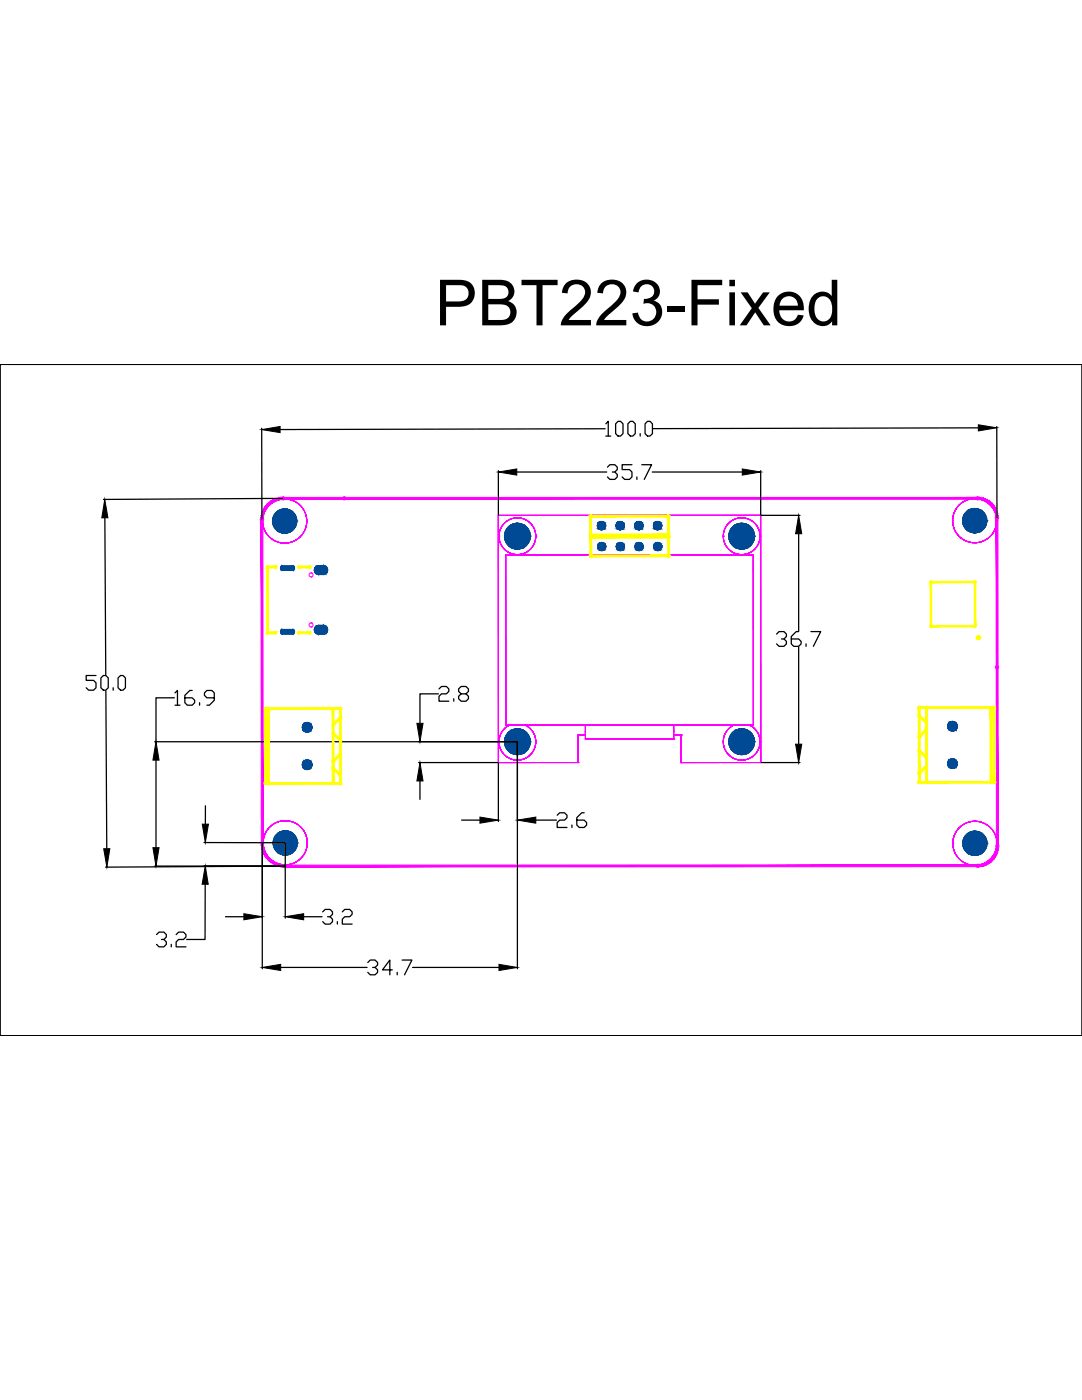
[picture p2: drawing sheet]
<svg xmlns="http://www.w3.org/2000/svg" width="216mm" height="279mm" viewBox="0 0 216 279" stroke-linecap="round" stroke-linejoin="round" font-family="sans-serif">
<defs><g id="words">
<text font-size="12.7" x="86.8" y="64.9">PBT223-Fixed</text>
</g></defs>
<!-- layer: 0 -->
<g fill="none" stroke="#000" stroke-width=".25">
<path d="M0 72.7h.1M0 72.7v134M0 72.7h215.9v134h-215.9zM52.2 85.5l.1 18.1M56.4 99.5l-35.8 .2M99.4 93.9v8.9M103.1 94.2h18M120.8 85.6l-64.9 .1M120.9 84.6l.5-.5v2.9M120.9 87h1M121.2 93.2l.5-.5h1l.5 .5v.5l-.5 .5h-.5M122.7 94.2l.5 .5v.5l-.5 .5h-1l-.5-.5"/>
<path d="M123.3 84.1h.5l.5 .5v1.9l-.5 .5h-.5l-.5-.5v-1.9zM125.3 84.6l.5-.5h.5l.5 .5v1.9l-.5 .5h-.5l-.5-.5zM126.1 92.7h-2v1h1.5l.5 .5v1l-.5 .5h-1l-.5-.5M127.1 95.2v.5M127.7 86.5v.5M128.1 92.7h1.9l-1.4 3M129.2 84.1h.5l.5 .5v1.9l-.5 .5h-.5l-.5-.5v-1.9zM130.2 94.2h17.9M151.8 93.9v8.9M195.2 85.4l-64.9 .1M198.9 85.1v18.1M20.9 103.3l.2 31.4"/>
<path d="M151.9 102.8h7.7M159.4 106.5v19.4M19.2 134.8h-2v1h1.5l.5 .5v1l-.5 .4h-1l-.5-.4M20.1 135.3l.5-.5h.5l.5 .5v2l-.5 .4h-.5l-.5-.4zM21.1 137.9l.2 31.5M22.6 137.3v.4M23.6 135.3l.4-.5h.5l.5 .5v2l-.5 .4h-.5l-.4-.4zM34.8 139.3h-3.7v8.7M34.9 138.3l.5-.5v2.9M38.4 137.8h-.5l-1 1v1.4l.5 .5h1l.4-.5v-.4l-.4-.5h-1.5M42.8 139.3h-1.5l-.5-.5v-.5l.5-.5h1l.5 .5v1.5l-1 .9h-.5M87.5 138.5h-3.7v5.9"/>
<path d="M87.6 137.5l.5-.5h1l.5 .5v.5l-.5 .5h-1l-.5 .5v.9h2M90.5 139.4v.5M92 138.5l-.5-.5v-.5l.5-.5h1l.5 .5v.5l-.5 .5h-1l-.5 .5v.4l.5 .5h1l.5-.5v-.4l-.5-.5M155 126.5l.4-.5h1l.5 .5v.5l-.5 .5h-.5M156.4 127.5l.5 .5v.5l-.5 .5h-1l-.4-.5M159.4 126h-.5l-1 1v1.5l.5 .5h1l.5-.5v-.5l-.5-.5h-1.5M159.4 129.1v19.4M160.8 128.5v.5M161.8 126h2l-1.5 3M30.9 148h72.2M31.1 151.7v17.5M34.9 140.7h1"/>
<path d="M39.8 140.2v.5M83.5 152.2h15.9M83.8 155.9v3.6M99.4 152.3v11.6M103.2 148.1v45.2M151.9 152.2h7.7M30.9 172.8h25.9M40.7 172.8h16.1M40.7 168.1l16.1 .1M40.9 176.5v11h-3.7M41 160.8v3.7M52.3 168.4v24.9"/>
<path d="M56.8 172.8l-35.7 .3M56.9 168.3v14.9M92.1 163.7h3.7M106.9 163.7h4.2M111.2 162.7l.5-.5h.9l.5 .5v.5l-.5 .5h-.9l-.5 .5v.9h1.9M114.1 164.7v.4M116.6 162.2h-.5l-1 1v1.5l.5 .4h1l.5-.4v-.5l-.5-.5h-1.5M31.2 186.5l.5-.5h1l.5 .5v.5l-.5 .5h-.5M32.7 187.5l.5 .5v.5l-.5 .5h-1l-.5-.5M34.2 188.5v.5M35.1 186.5l.5-.5h1l.5 .5v.5l-.5 .5h-1l-.5 .5v1h2M45 183h3.7"/>
<path d="M56 193.1h17.2M60.6 183h3.7M64.4 182l.5-.5h1l.4 .5v.5l-.4 .5h-.5M65.9 183l.4 .5v.4l-.4 .5h-1l-.5-.5M67.3 183.9v.5M68.3 182l.5-.5h1l.5 .5v.5l-.5 .5h-1l-.5 .5v.9h2M73.4 192.1l.5-.5h.9l.5 .5v.5l-.5 .5h-.4M74.8 193.1l.5 .5v.5l-.5 .4h-.9l-.5-.4M78.3 193.6h-2l1.5-2v2.9M79.3 194.1v.4M80.2 191.6h2l-1.5 2.9M82.3 193.1h17.3"/>
</g>
<!-- layer: Mechanical1 -->
<g fill="#f0f" stroke="#f0f" stroke-width=".2">
<path d="M68.7 99.4h.2z"/>
<path d="M68.7 99.5h.2z"/>
<path d="M198.9 133.2h.2z"/>
<path d="M56.5 99.5h.2z"/>
<path d="M195.1 99.5h.1z"/>
<path d="M198.9 103.3l.2 .1z"/>
<path d="M199 168.9l.2 .1z"/>
<path d="M56.9 172.8l.2 .1z"/>
<path d="M195.1 172.8h.2z"/>
<path d="M52.3 103.7h.2z"/>
<path d="M52.3 168.3h.2z"/>
<path d="M119.6 104.5l.8 .8zM119.6 104.5l.8 .8z"/>
<path d="M120.4 104.5l-.8 .8zM120.4 104.5l-.8 .8z"/>
<path d="M119.9 104.8h.3zM119.9 104.8h.3z"/>
<path d="M119.6 104.5h.9zM119.6 104.5h.9z"/>
<path d="M131.3 104.8l.1 .3zM131.3 104.8l.1 .3z"/>
<path d="M131.3 104.8l.3-.3zM131.6 104.5l-.2 .3z"/>
<path d="M131.6 104.5l.1 .8zM131.6 104.5l.1 .8z"/>
<path d="M131.4 105.1l.3 .2zM131.3 105.1l.4 .2z"/>
<path d="M131.1 104.8h.3zM131.1 104.8h.3z"/>
<path d="M130.8 104.5l.3 .3zM130.8 104.5l.3 .3z"/>
<path d="M130.8 104.5h.8zM130.8 104.5h.8z"/>
<path d="M119.6 104.5l.3 .3zM119.6 104.5l.3 .3z"/>
<path d="M127.6 104.8v.3zM127.6 104.8v.3z"/>
<path d="M127.9 104.5l-.3 .3zM127.9 104.5l-.3 .3z"/>
<path d="M127.9 104.5v.8zM127.9 104.5v.8z"/>
<path d="M127.6 105.1l.3 .2zM127.6 105.1l.3 .2z"/>
<path d="M127.3 104.8h.3zM127.3 104.8h.3z"/>
<path d="M127 104.5l.3 .3zM127 104.5l.3 .3z"/>
<path d="M127 104.5h.9zM127 104.5h.9z"/>
<path d="M131.1 105.1h.3zM131.1 105.1h.3z"/>
<path d="M131.1 104.8v.3zM131.1 104.8v.3z"/>
<path d="M127.3 104.8v.3zM127.3 104.8v.3z"/>
<path d="M127 105.3l.3-.2zM127.3 105.1l-.3 .3z"/>
<path d="M127 104.5l.1 .8zM127 104.5l.1 .8z"/>
<path d="M127.3 105.1h.3zM127.3 105.1h.3z"/>
<path d="M123.9 104.8v.3zM123.9 104.8v.3z"/>
<path d="M123.6 105.1h.3zM123.6 105.1h.3z"/>
<path d="M123.6 104.8v.3zM123.6 104.8v.3z"/>
<path d="M123.6 104.8h.3zM123.6 104.8h.3z"/>
<path d="M120.2 104.8v.3zM120.2 104.8v.3z"/>
<path d="M119.9 105.1h.3zM119.9 105.1h.3z"/>
<path d="M119.9 104.8v.3zM119.9 104.8v.3z"/>
<path d="M119.6 105.3l.3-.2zM119.9 105.1l-.3 .3z"/>
<path d="M119.6 104.5v.8zM119.6 104.5v.8z"/>
<path d="M123.6 105.1l-.3 .3zM123.6 105.1l-.3 .3z"/>
<path d="M123.3 104.5v.8zM123.3 104.5v.8z"/>
<path d="M123.3 104.5l.3 .3zM123.3 104.5l.3 .3z"/>
<path d="M130.8 105.3l.3-.2zM131.1 105.1l-.3 .3z"/>
<path d="M130.8 104.5v.8zM130.8 104.5v.8z"/>
<path d="M120.4 104.5l.1 .8zM120.4 104.5l.1 .8z"/>
<path d="M120.2 105.1l.3 .2zM120.2 105.1l.3 .2z"/>
<path d="M123.9 104.8l.3-.3zM124.2 104.5l-.3 .3z"/>
<path d="M124.2 104.5v.8zM124.2 104.5v.8z"/>
<path d="M123.9 105.1l.3 .2zM123.9 105.1l.3 .2z"/>
<path d="M123.3 104.5h.9zM123.3 104.5h.9z"/>
<path d="M123.3 105.3h.9zM123.3 105.4l.9-.1z"/>
<path d="M127 105.3h.9zM127 105.4l.9-.1z"/>
<path d="M119.6 105.3h.9zM119.6 105.4l.9-.1z"/>
<path d="M130.8 105.3h.8zM130.8 105.4l.8-.1z"/>
<path d="M150.3 110.8v33.9zM150.3 110.8v33.9z"/>
<path d="M100.9 144.7h49.4zM100.9 144.7h49.4z"/>
<path d="M100.9 110.8v33.9zM100.9 110.8v33.9z"/>
<path d="M100.9 110.8h49.4zM100.9 110.8h49.4z"/>
<path d="M99.4 102.8l.1 49.4zM99.4 102.8l.1 49.4z"/>
<path d="M135.9 152.2h15.9zM135.9 152.2h15.9z"/>
<path d="M135.9 146.7v5.5zM135.9 146.7v5.5z"/>
<path d="M115.3 146.7v5.5zM115.3 146.7v5.5z"/>
<path d="M99.4 152.2h15.9zM99.4 152.2h15.9z"/>
<path d="M115.3 146.7h1.5zM115.3 146.7h1.5z"/>
<path d="M134.4 146.7h1.5zM134.4 146.7h1.5z"/>
<path d="M151.8 102.8v49.4zM151.8 102.8v49.4z"/>
<path d="M99.4 102.8h52.4zM99.4 102.9l52.4-.1z"/>
<path d="M134.4 145.9v1.6zM134.4 145.9v1.6z"/>
<path d="M116.8 147.5h17.6zM116.8 147.5h17.6z"/>
<path d="M116.8 145.9v1.6zM116.8 145.9v1.6z"/>
<path d="M134.4 144.7v1.2zM134.4 144.7v1.2z"/>
<path d="M116.8 144.7v1.2zM116.8 144.7v1.2z"/>
<path d="M68.8 99.3l-.2 .3zM68.6 99.6l.2-.3z"/>
<path d="M68.7 99.4h.2zM68.7 99.4l.1-.1zM68.8 99.3l-.1 .1z"/>
<path d="M68.7 99.3v.1zM68.6 99.3l.1 .1zM68.6 99.3l.1 .1z"/>
<path d="M68.6 99.3l.1 .1zM68.5 99.4h.2zM68.5 99.4h.2z"/>
<path d="M68.5 99.5l.2-.1zM68.7 99.4l-.1 .2zM68.7 99.4l-.1 .2z"/>
<path d="M68.7 99.4l.1 .2zM68.7 99.4l.1 .2zM68.7 99.4l.1 .2z"/>
<path d="M68.7 99.5l.2-.1zM68.8 99.3l-.1 .2zM68.8 99.3l-.1 .2z"/>
<path d="M68.7 99.3v.2zM68.6 99.3l.1 .2zM68.6 99.3l.1 .2z"/>
<path d="M68.6 99.3l.1 .2zM68.5 99.4l.2 .1zM68.5 99.5h.2z"/>
<path d="M68.5 99.5h.2zM68.6 99.6l.1-.1zM68.7 99.5v.1z"/>
<path d="M68.7 99.5v.1zM68.7 99.5l.1 .1zM68.7 99.5l.1 .1z"/>
<path d="M198.9 133.2l.2-.1zM198.9 133.2l.2-.1zM199 133l-.1 .2z"/>
<path d="M198.9 133v.2zM198.9 133v.2zM198.8 133l.1 .2z"/>
<path d="M198.8 133l.1 .2zM198.8 133.1l.1 .1zM198.7 133.2h.2z"/>
<path d="M198.8 133.2h.1zM198.8 133.3l.1-.1zM198.9 133.2v.2z"/>
<path d="M198.9 133.2v.2zM198.9 133.2l.2 .1zM198.9 133.2l.2 .1z"/>
<path d="M198.9 133.2l.2-.1zM198.9 133.2l.2-.2zM199 133l-.1 .2z"/>
<path d="M198.9 133v.2zM198.9 133v.2zM198.8 133l.1 .2z"/>
<path d="M198.8 133l.1 .2zM198.8 133.1l.1 .1zM198.8 133.2h.1z"/>
<path d="M198.8 133.2h.1zM198.8 133.3l.1-.1zM198.9 133.2v.1z"/>
<path d="M198.9 133.2l.1 .1zM198.9 133.2l.2 .1zM198.9 133.2h.2z"/>
<path d="M56.5 99.3v.4l138.6-.4zM56.5 99.7l138.6-.4v.3z"/>
<path d="M56.5 99.5l.2-.1zM56.5 99.5l.2-.1zM56.5 99.3v.2z"/>
<path d="M56.5 99.3v.2zM56.4 99.3l.1 .2zM56.3 99.3l.2 .2z"/>
<path d="M56.3 99.3l.2 .2zM56.3 99.4l.2 .1zM56.3 99.5h.2z"/>
<path d="M56.3 99.5h.2zM56.5 99.5l-.2 .1zM56.5 99.5v.2z"/>
<path d="M56.5 99.5v.2zM56.5 99.5l.1 .1zM56.5 99.5h.2z"/>
<path d="M195.1 99.5l.1-.1zM195.1 99.5l.1-.1zM195.1 99.3v.2z"/>
<path d="M195.1 99.3v.2zM195 99.3l.1 .2zM194.9 99.3l.2 .2z"/>
<path d="M194.9 99.3l.2 .2zM194.9 99.4l.2 .1zM194.9 99.5h.2z"/>
<path d="M194.9 99.5h.2zM194.9 99.6l.2-.1zM195.1 99.5v.1z"/>
<path d="M195.1 99.5v.1zM195.1 99.5l.1 .1zM195.1 99.5l.1 .1z"/>
<path d="M198.8 103.3l.4 65.6-.1-65.6zM198.8 103.3l.4 65.6h-.4z"/>
<path d="M198.9 103.3h.2zM198.9 103.3l.2-.1zM199 103.1l-.1 .2z"/>
<path d="M198.9 103.1v.2zM198.9 103.1v.2zM198.8 103.2l.1 .1z"/>
<path d="M198.8 103.2l.1 .1zM198.8 103.3h.1zM198.8 103.3h.1z"/>
<path d="M198.8 103.4l.1-.1zM198.8 103.5l.1-.2zM198.9 103.3v.2z"/>
<path d="M198.9 103.3l.1 .2zM198.9 103.3l.2 .2zM198.9 103.3l.2 .1z"/>
<path d="M199 168.9l.2-.1zM199.1 168.7l-.1 .2zM199.1 168.7l-.1 .2z"/>
<path d="M199 168.7v.2zM198.9 168.7l.1 .2zM198.9 168.7l.1 .2z"/>
<path d="M198.9 168.7l.1 .2zM198.8 168.8l.2 .1zM198.8 168.9h.2z"/>
<path d="M198.8 169l.2-.1zM198.9 169l.1-.1zM199 168.9v.2z"/>
<path d="M199 168.9v.2zM199 168.9l.1 .1zM199 168.9l.2 .1z"/>
<path d="M56.9 172.7v.3l138.2-.4zM56.9 173l138.2-.4v.4z"/>
<path d="M56.9 172.8h.2zM57 172.7l-.1 .1zM57 172.7l-.1 .1z"/>
<path d="M56.9 172.7v.1zM56.8 172.7l.1 .1zM56.8 172.7l.1 .1z"/>
<path d="M56.8 172.7l.1 .1zM56.7 172.8h.2zM56.7 172.8h.2z"/>
<path d="M56.7 172.9l.2-.1zM56.8 173l.1-.2zM56.9 172.8v.2z"/>
<path d="M56.9 172.8v.2zM56.9 172.8l.1 .2zM56.9 172.8l.2 .1z"/>
<path d="M195.1 172.8h.2zM195.2 172.6l-.1 .2zM195.2 172.6l-.1 .2z"/>
<path d="M195.1 172.6v.2zM195 172.6l.1 .2zM195 172.6l.1 .2z"/>
<path d="M195 172.6l.1 .2zM194.9 172.7l.2 .1zM194.9 172.8h.2z"/>
<path d="M194.9 172.8h.2zM195 172.9l.1-.1zM195.1 172.8l-.1 .2z"/>
<path d="M195.1 172.8l.1 .2zM195.1 172.8l.1 .2zM195.1 172.8h.2z"/>
<path d="M52.1 103.7l.4 64.6v-64.6zM52.1 103.7l.4 64.6h-.4z"/>
<path d="M52.3 103.7h.2zM52.3 103.7l.1-.2zM52.3 103.5v.2z"/>
<path d="M52.3 103.5v.2zM52.2 103.5l.1 .2zM52.1 103.5l.2 .2z"/>
<path d="M52.1 103.5l.2 .2zM52.1 103.6l.2 .1zM52.1 103.7h.2z"/>
<path d="M52.1 103.7h.2zM52.3 103.7l-.1 .2zM52.3 103.7l-.1 .2z"/>
<path d="M52.3 103.7v.2zM52.3 103.7v.2zM52.3 103.7l.1 .1z"/>
<path d="M52.3 168.3h.2zM52.3 168.3l.2-.1zM52.4 168.1l-.1 .2z"/>
<path d="M52.3 168.1v.2zM52.3 168.1v.2zM52.2 168.1l.1 .2z"/>
<path d="M52.2 168.1l.1 .2zM52.2 168.2l.1 .1zM52.1 168.3h.2z"/>
<path d="M52.2 168.3h.1zM52.3 168.3v.2zM52.3 168.3v.2z"/>
<path d="M52.3 168.3l.1 .2zM52.3 168.3l.1 .2zM52.3 168.3l.2 .1z"/>
<path d="M101 147.7v.3zM101.1 147.7l-.1 .3zM101 148v.3zM101 148l.1 .3zM101 148.3l.1 .3zM101.1 148.3v.3zM101.1 148.6l.1 .3zM101.1 148.6l.1 .3zM101.2 148.9l.1 .2zM101.2 148.9l.1 .2zM101.3 149.1l.2 .3zM101.3 149.1l.2 .3zM101.5 149.4l.2 .2zM101.5 149.4l.2 .2zM101.7 149.6l.2 .2zM101.7 149.6l.2 .2zM101.9 149.8l.2 .1zM101.9 149.8l.2 .1zM102.1 149.9l.3 .2zM102.1 149.9l.3 .2zM102.4 150.1l.3 .1zM102.4 150.1l.3 .1zM102.7 150.1l.3 .1zM102.7 150.1l.3 .1zM103 150.2h.2zM103 150.2h.2zM103.2 150.2h.3zM103.2 150.2h.3zM103.5 150.2h.3zM103.5 150.2h.3zM103.8 150.1h.3zM103.8 150.1h.3zM104.1 150.1l.2-.2zM104.1 150.1l.2-.2zM104.3 149.9l.3-.1zM104.3 149.9l.3-.1zM104.6 149.8l.2-.2zM104.6 149.8l.2-.2zM104.8 149.6l.2-.2zM105 149.4l-.2 .2zM105.2 149.1l-.2 .3zM105.1 149.1l-.1 .3zM105.3 148.9l-.2 .2zM105.3 148.9l-.2 .2zM105.4 148.6l-.1 .3zM105.4 148.6l-.1 .3zM105.4 148.3v.3zM105.4 148.3v.3zM105.5 148l-.1 .3zM105.4 148v.3zM105.4 147.7l.1 .3zM105.4 147.7v.3zM105.4 147.5v.2zM105.4 147.5v.2zM105.3 147.2l.1 .3zM105.3 147.2l.1 .3zM105.2 146.9l.1 .3zM105.1 146.9l.2 .3zM105 146.7l.2 .2zM105 146.7l.1 .2zM104.8 146.5l.2 .2zM104.8 146.5l.2 .2zM104.6 146.3l.2 .2zM104.6 146.3l.2 .2zM104.3 146.1l.3 .2zM104.3 146.1l.3 .2zM104.1 146l.2 .1zM104.1 146l.2 .1zM103.8 145.9l.3 .1zM103.8 145.9l.3 .1zM103.5 145.8l.3 .1zM103.5 145.8l.3 .1zM103.2 145.8l.3 .1zM103.2 145.8l.3 .1zM103 145.8h.2zM103 145.8h.2zM102.7 145.9l.3-.1zM102.7 145.9h.3zM102.4 146l.3-.1zM102.4 146l.3-.1zM102.1 146.1l.3-.1zM102.1 146.1l.3-.1zM101.9 146.3l.2-.2zM101.9 146.3l.2-.2zM101.7 146.5l.2-.2zM101.7 146.5l.2-.2zM101.7 146.5l-.2 .2zM101.5 146.7l.2-.2zM101.5 146.7l-.2 .2zM101.5 146.7l-.2 .2zM101.3 146.9l-.1 .3zM101.3 146.9l-.1 .3zM101.2 147.2l-.1 .3zM101.2 147.2l-.1 .3zM101.1 147.5l-.1 .2zM101.1 147.5l-.1 .2z"/>
<path d="M106.9 147.6v.4zM106.9 147.6v.4zM106.8 147.3l.1 .3zM106.8 147.3l.1 .3zM106.7 146.9l.1 .4zM106.7 146.9l.1 .4zM106.6 146.5l.1 .4zM106.6 146.5l.1 .4zM106.4 146.2l.2 .4zM106.4 146.2l.2 .4zM106.2 145.9l.2 .3zM106.2 145.9l.2 .3zM106 145.6l.2 .3zM106 145.6l.2 .3zM105.7 145.3l.3 .3zM105.7 145.3l.3 .3zM105.4 145.1l.3 .2zM105.4 145.1l.3 .2zM105.1 144.9l.3 .2zM105.1 144.9l.3 .2zM104.8 144.7l.3 .2zM104.8 144.7l.3 .2z"/>
<path d="M101.4 144.9l.3-.2zM101.4 144.9l.3-.2zM101 145.1l.4-.2zM101 145.1l.4-.2zM100.7 145.3l.3-.2zM100.7 145.3l.3-.2zM100.7 145.3l-.2 .3zM100.5 145.6l.3-.3zM100.5 145.6l-.3 .3zM100.5 145.6l-.3 .3zM100.2 145.9l-.2 .3zM100.3 145.9l-.3 .3zM100 146.2l-.1 .4zM100 146.2l-.1 .4zM99.9 146.6l-.2 .3zM99.9 146.6l-.2 .3zM99.7 146.9l-.1 .4zM99.7 146.9v.4zM99.6 147.3v.4zM99.7 147.3l-.1 .4zM99.6 147.7v.4zM99.6 147.7v.4zM99.6 148.1v.4zM99.6 148.1v.4zM99.6 148.5v.3zM99.6 148.5v.3zM99.6 148.8l.1 .4zM99.7 148.8v.4zM99.7 149.2l.2 .4zM99.8 149.2l.1 .4zM99.9 149.6l.2 .3zM99.9 149.6l.2 .3zM100.1 149.9l.2 .3zM100.1 149.9l.2 .3zM100.3 150.2l.2 .3zM100.3 150.2l.2 .3zM100.5 150.5l.3 .3zM100.5 150.5l.3 .3zM100.8 150.8l.3 .2zM100.8 150.8l.3 .2zM101.1 151l.3 .2zM101.1 151l.3 .2zM101.4 151.2l.4 .2zM101.4 151.2l.4 .2zM101.8 151.4l.3 .1zM101.8 151.4l.3 .1zM102.1 151.5l.4 .1zM102.1 151.5l.4 .1zM102.5 151.6l.4 .1zM102.5 151.6l.4 .1zM102.9 151.7h.4zM102.9 151.7h.4zM103.3 151.7h.3zM103.3 151.7h.3zM103.6 151.7l.4-.1zM103.6 151.7l.4-.1zM104 151.6l.4-.1zM104 151.6l.4-.1zM104.4 151.5l.3-.1zM104.4 151.5l.3-.1zM104.7 151.4l.4-.2zM104.7 151.4l.4-.2zM105.1 151.2l.3-.2zM105.1 151.2l.3-.2zM105.4 151l.3-.2zM105.4 151l.3-.2zM105.7 150.7l.3-.2zM106 150.5l-.3 .2zM106.2 150.2l-.2 .3zM106.2 150.2l-.2 .3zM106.4 149.9l-.2 .3zM106.4 149.9l-.2 .3zM106.6 149.5l-.2 .4zM106.6 149.5l-.2 .4zM106.7 149.2l-.1 .3zM106.7 149.2l-.1 .3zM106.8 148.8l-.1 .4zM106.8 148.8l-.1 .4zM106.9 148.4l-.1 .4zM106.9 148.4l-.1 .4zM106.9 148v.4zM106.9 148v.4z"/>
<path d="M101 106.7v.3zM101.1 106.7l-.1 .3zM101 107v.3zM101 107l.1 .3zM101 107.3l.1 .3zM101.1 107.3v.3zM101.1 107.6l.1 .3zM101.1 107.6l.1 .3zM101.2 107.9l.1 .2zM101.2 107.8l.1 .3zM101.3 108.1l.2 .3zM101.3 108.1l.2 .3zM101.5 108.4l.2 .2zM101.5 108.3l.2 .3zM101.7 108.6l.2 .2zM101.7 108.6l.2 .2zM101.9 108.7l.2 .2zM101.9 108.7l.2 .2zM102.1 108.9l.3 .2zM102.1 108.9l.3 .2zM102.4 109l.3 .1zM102.4 109l.3 .1zM102.7 109.1l.3 .1zM102.7 109.1l.3 .1zM103 109.2h.2zM103 109.2h.2zM103.2 109.2h.3zM103.2 109.2h.3zM103.5 109.2l.3-.1zM103.5 109.2l.3-.1zM103.8 109.1h.3zM103.8 109.1h.3zM104.1 109l.2-.1zM104.1 109l.2-.1zM104.3 108.9l.3-.1zM104.3 108.9l.3-.2zM104.6 108.7l.2-.1zM104.6 108.7l.2-.1zM104.8 108.6l.2-.2zM105 108.3l-.2 .3zM105.2 108.1l-.2 .2zM105.1 108.1l-.1 .2zM105.3 107.9l-.2 .2zM105.3 107.8l-.2 .3zM105.4 107.6l-.1 .3zM105.4 107.6l-.1 .2zM105.4 107.3v.3zM105.4 107.3v.3zM105.5 107l-.1 .3zM105.4 107v.3zM105.4 106.7l.1 .3zM105.4 106.7v.3zM105.4 106.4v.3zM105.4 106.4v.3zM105.3 106.2l.1 .2zM105.3 106.2l.1 .2zM105.2 105.9l.1 .3zM105.1 105.9l.2 .3zM105 105.7l.2 .2zM105 105.7l.1 .2zM104.8 105.4l.2 .3zM104.8 105.5l.2 .2zM104.6 105.3l.2 .1zM104.6 105.3l.2 .2zM104.3 105.1l.3 .2zM104.3 105.1l.3 .2zM104.1 105l.2 .1zM104.1 105l.2 .1zM103.8 104.9l.3 .1zM103.8 104.9l.3 .1zM103.5 104.8l.3 .1zM103.5 104.8l.3 .1zM103.2 104.8h.3zM103.2 104.8h.3zM103 104.8h.2zM103 104.8h.2zM102.7 104.9l.3-.1zM102.7 104.9l.3-.1zM102.4 105l.3-.1zM102.4 105l.3-.1zM102.1 105.1l.3-.1zM102.1 105.1l.3-.1zM101.9 105.3l.2-.2zM101.9 105.3l.2-.2zM101.7 105.4l.2-.1zM101.7 105.4l.2-.1zM101.7 105.4l-.2 .3zM101.7 105.5l-.2 .2zM101.5 105.7l-.2 .2zM101.5 105.7l-.2 .2zM101.3 105.9l-.1 .3zM101.3 105.9l-.1 .3zM101.2 106.2l-.1 .2zM101.2 106.2l-.1 .2zM101.1 106.4l-.1 .3zM101.1 106.4l-.1 .3z"/>
<path d="M99.6 106.6v.4zM99.6 106.6v.4zM99.6 107v.4zM99.6 107v.4zM99.6 107.4v.4zM99.6 107.4l.1 .4zM99.6 107.8l.1 .3zM99.7 107.8l.1 .3zM99.7 108.1l.2 .4zM99.8 108.1l.1 .4zM99.9 108.5l.2 .3zM99.9 108.5l.2 .3zM100.1 108.8l.2 .4zM100.1 108.8l.2 .4zM100.3 109.2l.2 .3zM100.3 109.2l.2 .3zM100.5 109.5l.3 .2zM100.5 109.5l.3 .2zM100.8 109.7l.3 .3zM100.8 109.7l.3 .3zM101.1 110l.3 .2zM101.1 110l.3 .2zM101.4 110.2l.3 .2zM101.4 110.2l.3 .2zM101.7 110.4l.4 .1zM101.7 110.4l.4 .1zM102.1 110.5l.4 .1zM102.1 110.5l.4 .1zM102.5 110.6l.3 .1zM102.5 110.6h.4zM102.9 110.6l.3 .1zM102.9 110.6l.3 .1zM103.2 110.7h.4zM103.2 110.7l.4-.1zM103.6 110.6h.4zM103.6 110.6h.4zM104 110.6l.4-.1zM104 110.6l.4-.1zM104.4 110.5l.3-.1zM104.4 110.5l.3-.1zM104.7 110.4l.4-.2zM104.7 110.4l.4-.2zM105.1 110.2l.3-.2zM105.1 110.2l.3-.2zM105.4 110l.3-.3zM105.4 110l.3-.3zM105.7 109.7l.3-.2zM105.7 109.7l.3-.2zM106.2 109.2l-.2 .3zM106.2 109.2l-.2 .3zM106.4 108.8l-.2 .4zM106.4 108.8l-.2 .4zM106.6 108.5l-.2 .3zM106.6 108.5l-.2 .3zM106.7 108.1l-.1 .4zM106.7 108.1l-.1 .4zM106.8 107.8l-.1 .3zM106.8 107.8l-.1 .3zM106.9 107.4l-.1 .4zM106.9 107.4l-.1 .4zM106.9 107v.4zM106.9 107v.4zM106.9 106.6v.4zM106.9 106.6v.4zM106.8 106.2l.1 .4zM106.8 106.2l.1 .4zM106.7 105.9l.1 .3zM106.7 105.9l.1 .3zM106.6 105.5l.1 .4zM106.6 105.5l.1 .4zM106.4 105.2l.2 .3zM106.4 105.2l.2 .3zM106.2 104.8l.2 .4zM106.2 104.9l.2 .3zM106 104.5l.2 .4zM106 104.5l.2 .4zM105.7 104.3l.3 .2zM105.7 104.3l.3 .3zM105.4 104l.3 .3zM105.4 104l.3 .3zM105.1 103.8l.3 .2zM105.1 103.8l.3 .2zM104.7 103.6l.4 .2zM104.7 103.6l.4 .2zM104.4 103.5l.3 .2zM104.4 103.5l.3 .2zM104 103.4l.4 .1zM104 103.4l.4 .1zM103.6 103.3l.4 .1zM103.6 103.3l.4 .1zM103.2 103.3l.4 .1zM103.2 103.3l.4 .1zM102.8 103.3h.4zM102.8 103.3h.4zM102.5 103.4h.4zM102.5 103.4h.4zM102.1 103.5l.4-.1zM102.1 103.5l.4-.1zM101.7 103.6l.4-.1zM101.7 103.6l.4-.1zM101.4 103.8l.3-.1zM101.4 103.8l.3-.1zM101.1 104l.3-.2zM101.1 104l.3-.2zM100.8 104.3l.3-.3zM100.8 104.3l.3-.3zM100.5 104.5l.3-.2zM100.5 104.5l.3-.2zM100.5 104.5l-.2 .3zM100.5 104.6l-.2 .3zM100.3 104.8l-.2 .4zM100.3 104.9l-.2 .3zM100.1 105.2l-.2 .3zM100.1 105.2l-.2 .3zM99.9 105.5l-.2 .4zM99.9 105.5l-.1 .4zM99.7 105.9l-.1 .3zM99.8 105.9l-.2 .3zM99.6 106.2v.4zM99.7 106.2l-.1 .4z"/>
<path d="M144.3 106.6v.4zM144.3 106.6v.4zM144.3 107v.4zM144.3 107v.4zM144.3 107.4l.1 .4zM144.3 107.4l.1 .4zM144.4 107.8l.1 .3zM144.4 107.8l.1 .3zM144.5 108.1l.1 .4zM144.5 108.1l.1 .4zM144.6 108.5l.2 .3zM144.6 108.5l.2 .3zM144.8 108.8l.2 .4zM144.8 108.8l.2 .4zM145 109.2l.3 .3zM145 109.2l.3 .3zM145.3 109.5l.2 .2zM145.3 109.5l.2 .2zM145.5 109.7l.3 .3zM145.5 109.7l.3 .3zM145.8 110l.3 .2zM145.8 110l.4 .2zM146.1 110.2l.4 .2zM146.2 110.2l.3 .2zM146.5 110.4l.4 .1zM146.5 110.4l.4 .1zM146.9 110.5l.3 .1zM146.9 110.5l.3 .1zM147.2 110.6l.4 .1zM147.2 110.6l.4 .1zM147.6 110.6l.4 .1zM147.6 110.6l.4 .1zM148 110.7h.4zM148 110.7h.4zM148.4 110.6h.4zM148.4 110.6h.4zM148.7 110.6l.4-.1zM148.7 110.6l.4-.1zM149.1 110.5l.4-.1zM149.1 110.5l.4-.1zM149.5 110.4l.3-.2zM149.5 110.4l.3-.2zM149.8 110.2l.4-.2zM149.8 110.2l.4-.2zM150.1 110l.4-.3zM150.1 110l.4-.3zM150.4 109.7l.3-.2zM150.7 109.5l-.3 .2zM151 109.2l-.3 .3zM151 109.2l-.3 .3zM151.2 108.8l-.2 .4zM151.2 108.8l-.2 .4zM151.4 108.5l-.2 .3zM151.3 108.5l-.1 .3zM151.5 108.1l-.2 .4zM151.5 108.1l-.2 .4zM151.6 107.8l-.1 .3zM151.6 107.8l-.1 .3zM151.6 107.4v.4zM151.6 107.4v.4zM151.7 107l-.1 .4zM151.6 107v.4zM151.6 106.6l.1 .4zM151.6 106.6v.4zM151.6 106.2v.4zM151.6 106.2v.4zM151.5 105.9l.1 .3zM151.5 105.9l.1 .3zM151.4 105.5l.1 .4zM151.3 105.5l.2 .4zM151.2 105.2l.1 .3zM151.2 105.2l.1 .3zM151 104.8l.2 .4zM151 104.9l.2 .3zM150.7 104.5l.3 .3zM150.7 104.6l.3 .3zM150.5 104.3l.2 .2zM150.4 104.3l.3 .3zM150.2 104l.3 .3zM150.2 104l.2 .3zM149.8 103.8l.4 .2zM149.8 103.8l.3 .2zM149.5 103.6l.3 .2zM149.5 103.6l.3 .2zM149.1 103.5l.4 .1zM149.1 103.5l.4 .2zM148.8 103.4l.3 .1zM148.8 103.4l.3 .1zM148.4 103.3l.4 .1zM148.4 103.3l.3 .1zM148 103.3h.4zM148 103.3l.4 .1zM147.6 103.3h.4zM147.6 103.3h.4zM147.2 103.4l.4-.1zM147.2 103.4h.4zM146.9 103.5l.3-.1zM146.9 103.5l.3-.1zM146.5 103.6l.4-.1zM146.5 103.6l.4-.1zM146.1 103.8l.4-.1zM146.1 103.8l.4-.1zM145.8 104l.4-.2zM145.8 104l.4-.2zM145.5 104.3l.3-.3zM145.5 104.3l.3-.3zM145.3 104.5l.2-.2zM145.3 104.5l.2-.2zM145.3 104.5l-.3 .3zM145.3 104.6l-.3 .3zM145 104.8l-.2 .4zM145 104.9l-.2 .3zM144.8 105.2l-.2 .3zM144.8 105.2l-.2 .3zM144.6 105.5l-.1 .4zM144.6 105.5l-.1 .4zM144.5 105.9l-.1 .3zM144.5 105.9l-.1 .3zM144.4 106.2l-.1 .4zM144.4 106.2l-.1 .4z"/>
<path d="M145.8 106.7v.3zM145.8 106.7v.3zM145.8 107v.3zM145.8 107v.3zM145.8 107.3v.3zM145.8 107.3l.1 .3zM145.8 107.6l.1 .3zM145.9 107.6v.3zM145.9 107.9l.2 .2zM146 107.8l.1 .3zM146.1 108.1l.1 .3zM146.1 108.1l.1 .3zM146.2 108.4l.2 .2zM146.3 108.3l.1 .3zM146.4 108.6l.2 .2zM146.4 108.6l.2 .2zM146.7 108.7l.2 .2zM146.7 108.7l.2 .2zM146.9 108.9l.2 .2zM146.9 108.9l.2 .2zM147.2 109l.2 .1zM147.2 109l.2 .1zM147.4 109.1l.3 .1zM147.4 109.1l.3 .1zM147.7 109.2h.3zM147.7 109.2h.3zM148 109.2h.3zM148 109.2h.3zM148.3 109.2l.3-.1zM148.3 109.2l.3-.1zM148.6 109.1h.2zM148.6 109.1l.2-.1zM148.8 109l.3-.1zM148.8 109l.3-.1zM149.1 108.9l.2-.1zM149.1 108.9l.2-.1zM149.3 108.7l.3-.1zM149.3 108.7l.2-.1zM149.5 108.6l.2-.2zM149.7 108.3l-.2 .3zM149.9 108.1l-.2 .3zM149.9 108.1l-.2 .2zM150 107.9l-.1 .2zM150 107.8l-.1 .3zM150.1 107.6l-.1 .3zM150.1 107.6l-.1 .2zM150.2 107.3l-.1 .3zM150.2 107.3l-.1 .3zM150.2 107v.3zM150.2 107v.3zM150.2 106.7v.3zM150.2 106.7v.3zM150.1 106.4l.1 .3zM150.1 106.4l.1 .3zM150 106.2l.1 .2zM150 106.2l.1 .2zM149.9 105.9l.1 .3zM149.9 105.9l.1 .3zM149.7 105.7l.2 .2zM149.7 105.7l.2 .2zM149.6 105.4l.1 .3zM149.6 105.4l.1 .3zM149.3 105.3l.3 .1zM149.3 105.3l.2 .2zM149.1 105.1l.2 .2zM149.1 105.1l.2 .2zM148.8 105l.3 .1zM148.8 105l.3 .1zM148.6 104.9l.2 .1zM148.6 104.9l.2 .1zM148.3 104.8l.3 .1zM148.3 104.8l.3 .1zM148 104.8h.3zM148 104.8h.3zM147.7 104.8h.3zM147.7 104.8h.3zM147.4 104.9l.3-.1zM147.4 104.9l.3-.1zM147.1 105l.3-.1zM147.1 105l.3-.1zM146.9 105.1l.3-.1zM146.9 105.1l.3-.1zM146.6 105.3l.3-.2zM146.6 105.3l.3-.2zM146.4 105.4l.2-.1zM146.4 105.4l.3-.1zM146.4 105.4l-.2 .3zM146.4 105.5l-.1 .2zM146.2 105.7l-.1 .2zM146.3 105.7l-.2 .2zM146.1 105.9l-.2 .3zM146.1 105.9l-.2 .3zM145.9 106.2l-.1 .2zM146 106.2l-.2 .2zM145.8 106.4v.3zM145.9 106.4l-.1 .3z"/>
<path d="M151.6 147.6l.1 .4zM151.6 147.6v.4zM151.6 147.3v.3zM151.6 147.3v.3zM151.5 146.9l.1 .4zM151.5 146.9l.1 .4zM151.4 146.5l.1 .4zM151.3 146.6l.2 .3zM151.2 146.2l.1 .4zM151.2 146.2l.1 .4zM151 145.9l.2 .3zM151 145.9l.2 .3zM150.7 145.6l.3 .3zM150.7 145.6l.3 .3zM150.5 145.3l.2 .3zM150.5 145.3l.2 .3zM150.2 145.1l.3 .2zM150.2 145.1l.3 .2zM149.9 144.9l.3 .2zM149.9 144.9l.3 .2zM149.5 144.7l.4 .2zM149.5 144.7l.4 .2z"/>
<path d="M146.1 144.9l.4-.2zM146.1 144.9l.4-.2zM145.8 145.1l.3-.2zM145.8 145.1l.3-.2zM145.5 145.3l.3-.2zM145.5 145.3l.3-.2zM145.5 145.3l-.3 .3zM145.2 145.6l.3-.3zM145.2 145.6l-.2 .3zM145.2 145.6l-.2 .3zM145 145.9l-.2 .3zM145 145.9l-.2 .3zM144.8 146.2l-.2 .4zM144.8 146.2l-.2 .4zM144.6 146.6l-.1 .3zM144.6 146.6l-.1 .3zM144.5 146.9l-.1 .4zM144.5 146.9l-.1 .4zM144.4 147.3l-.1 .4zM144.4 147.3l-.1 .4zM144.3 147.7v.4zM144.3 147.7v.4zM144.3 148.1v.4zM144.3 148.1l.1 .4zM144.3 148.5l.1 .3zM144.4 148.5v.3zM144.4 148.8l.1 .4zM144.4 148.8l.1 .4zM144.5 149.2l.1 .4zM144.5 149.2l.2 .4zM144.6 149.6l.2 .3zM144.7 149.6l.1 .3zM144.8 149.9l.2 .3zM144.8 149.9l.2 .3zM145 150.2l.3 .3zM145 150.2l.3 .3zM145.3 150.5l.3 .3zM145.3 150.5l.3 .3zM145.6 150.8l.2 .2zM145.6 150.8l.2 .2zM145.9 151l.3 .2zM145.9 151l.3 .2zM146.2 151.2l.3 .2zM146.2 151.2l.3 .2zM146.5 151.4l.4 .1zM146.5 151.4l.4 .1zM146.9 151.5l.3 .1zM146.9 151.5l.3 .1zM147.2 151.6l.4 .1zM147.2 151.6l.4 .1zM147.6 151.7h.4zM147.6 151.7h.4zM148 151.7h.4zM148 151.7h.4zM148.4 151.7l.4-.1zM148.4 151.7l.4-.1zM148.8 151.6l.3-.1zM148.8 151.6l.3-.1zM149.1 151.5l.4-.1zM149.1 151.5l.4-.1zM149.5 151.4l.3-.2zM149.5 151.4l.3-.2zM149.8 151.2l.4-.2zM149.8 151.2l.4-.2zM150.1 151l.4-.2zM150.1 151l.4-.2zM150.4 150.7l.3-.2zM150.4 150.7l.3-.2zM151 150.2l-.3 .3zM151 150.2l-.3 .3zM151.2 149.9l-.2 .3zM151.2 149.9l-.2 .3zM151.4 149.5l-.2 .4zM151.3 149.5l-.1 .4zM151.5 149.2l-.2 .3zM151.5 149.2l-.2 .3zM151.6 148.8l-.1 .4zM151.6 148.8l-.1 .4zM151.6 148.4v.4zM151.6 148.4v.4zM151.7 148l-.1 .4zM151.6 148v.4z"/>
<path d="M145.8 147.7v.3zM145.8 147.7v.3zM145.8 148v.3zM145.8 148v.3zM145.8 148.3v.3zM145.8 148.3l.1 .3zM145.8 148.6l.1 .3zM145.9 148.6l.1 .3zM145.9 148.9l.2 .2zM146 148.9l.1 .2zM146.1 149.1l.1 .3zM146.1 149.1l.1 .3zM146.2 149.4l.2 .2zM146.3 149.4l.1 .2zM146.4 149.6l.2 .2zM146.4 149.6l.3 .2zM146.6 149.8l.3 .1zM146.7 149.8l.2 .1zM146.9 149.9l.2 .2zM146.9 149.9l.3 .2zM147.1 150.1l.3 .1zM147.2 150.1h.2zM147.4 150.1l.3 .1zM147.4 150.1l.3 .1zM147.7 150.2h.3zM147.7 150.2h.3zM148 150.2h.3zM148 150.2h.3zM148.3 150.2h.3zM148.3 150.2l.3-.1zM148.6 150.1h.2zM148.6 150.1h.2zM148.8 150.1l.3-.2zM148.8 150.1l.3-.2zM149.1 149.9l.2-.1zM149.1 149.9l.2-.1zM149.3 149.8l.3-.2zM149.3 149.8l.3-.2zM149.7 149.4l-.1 .2zM149.7 149.4l-.2 .2zM149.9 149.1l-.2 .3zM149.9 149.1l-.2 .3zM150 148.9l-.1 .2zM150 148.9l-.1 .2zM150.1 148.6l-.1 .3zM150.1 148.6l-.1 .3zM150.2 148.3l-.1 .3zM150.2 148.3l-.1 .3zM150.2 148v.3zM150.2 148v.3zM150.2 147.7v.3zM150.2 147.7v.3zM150.1 147.5l.1 .2zM150.1 147.5l.1 .2zM150 147.2l.1 .3zM150 147.2l.1 .3zM149.9 146.9l.1 .3zM149.9 146.9l.1 .3zM149.7 146.7l.2 .2zM149.7 146.7l.2 .2zM149.6 146.5l.1 .2zM149.6 146.5l.1 .2zM149.3 146.3l.2 .2zM149.3 146.3l.2 .2zM149.1 146.1l.2 .2zM149.1 146.1l.2 .2zM148.8 146l.3 .1zM148.8 146l.3 .1zM148.6 145.9l.2 .1zM148.6 145.9l.2 .1zM148.3 145.8l.3 .1zM148.3 145.8l.3 .1zM148 145.8h.3zM148 145.8l.3 .1zM147.7 145.8h.3zM147.7 145.8h.3zM147.4 145.9l.3-.1zM147.4 145.9h.3zM147.1 146l.3-.1zM147.1 146l.3-.1zM146.9 146.1l.3-.1zM146.9 146.1l.3-.1zM146.6 146.3l.3-.2zM146.6 146.3l.3-.2zM146.4 146.5l.2-.2zM146.4 146.5l.3-.2zM146.4 146.5l-.2 .2zM146.4 146.5l-.1 .2zM146.2 146.7l-.1 .2zM146.3 146.7l-.2 .2zM146.1 146.9l-.2 .3zM146.1 146.9l-.2 .3zM145.9 147.2l-.1 .3zM146 147.2l-.1 .3zM145.8 147.5v.2zM145.9 147.5l-.1 .2z"/>
<path d="M199.1 102.9v.4h-.3zM198.7 103l.1 .3 .3-.4zM199.1 102.5v.4l-.4 .1zM198.7 102.6v.4l.4-.5zM198.9 102.1l.2 .4-.4 .1zM198.6 102.3l.1 .3 .2-.5zM198.8 101.8l.1 .3-.3 .2zM198.5 101.9l.1 .4 .2-.5zM198.6 101.4l.2 .4-.3 .1zM198.3 101.6l.2 .3 .1-.5zM198.4 101.1l.2 .3-.3 .2zM198.1 101.3l.2 .3 .1-.5zM198.2 100.8l.2 .3-.3 .2zM197.9 101l.2 .3 .1-.5zM197.9 100.5l.3 .3-.3 .2zM197.9 100.5l-.2 .2 .2 .3zM197.6 100.2l.3 .3-.2 .2zM197.6 100.2l-.2 .3 .3 .2zM197.3 99.9l.3 .3-.2 .3zM197.3 99.9l-.2 .4 .3 .2zM197 99.7l.3 .2-.2 .4zM197 99.7l-.2 .4 .3 .2zM196.6 99.6l.4 .1-.2 .4zM196.6 99.6l-.1 .3 .3 .2zM196.2 99.4l.4 .2-.1 .3zM196.2 99.4l-.1 .4 .4 .1zM195.9 99.3l.3 .1-.1 .4zM195.9 99.3l-.1 .4 .3 .1zM195.5 99.3h.4l-.1 .4zM195.5 99.3l-.1 .4h.4zM195.1 99.3h.4l-.1 .4zM195.1 99.3v.3l.3 .1z"/>
<path d="M195.1 99.5l.1-.1zM195.1 99.5l.1-.1zM195.1 99.3v.2z"/>
<path d="M195.1 99.3v.2zM195 99.3l.1 .2zM194.9 99.3l.2 .2z"/>
<path d="M194.9 99.3l.2 .2zM194.9 99.4l.2 .1zM194.9 99.5h.2z"/>
<path d="M194.9 99.5h.2zM194.9 99.6l.2-.1zM195.1 99.5v.1z"/>
<path d="M195.1 99.5v.1zM195.1 99.5l.1 .1zM195.1 99.5l.1 .1z"/>
<path d="M198.9 103.3h.2zM198.9 103.3l.2-.1zM199 103.1l-.1 .2z"/>
<path d="M198.9 103.1v.2zM198.9 103.1v.2zM198.8 103.2l.1 .1z"/>
<path d="M198.8 103.2l.1 .1zM198.8 103.3h.1zM198.8 103.3h.1z"/>
<path d="M198.8 103.4l.1-.1zM198.8 103.5l.1-.2zM198.9 103.3v.2z"/>
<path d="M198.9 103.3l.1 .2zM198.9 103.3l.2 .2zM198.9 103.3l.2 .1z"/>
<path d="M52.1 168.3h.4l-.3 .4zM52.5 168.3l-.3 .4h.3zM52.2 168.7h.3l-.3 .5zM52.5 168.7l-.3 .5 .4-.1zM52.2 169.2l.4-.1-.3 .5zM52.6 169.1l-.3 .5 .4-.1zM52.3 169.6l.4-.1-.2 .5zM52.7 169.5l-.2 .5 .3-.1zM52.5 170l.3-.1-.1 .5zM52.8 169.9l-.1 .5 .3-.2zM52.7 170.4l.3-.2-.1 .6zM53 170.2l-.1 .6 .3-.2zM52.9 170.8l.3-.2-.1 .5zM53.2 170.6l-.1 .5 .3-.2zM53.1 171.1l.3-.2v.6zM53.4 170.9v.6l.3-.3zM53.4 171.5l.3-.3v.6zM53.7 171.2v.6l.3-.3zM54 171.5v.6l-.3-.3zM54 171.5v.6l.3-.3zM54.3 171.8l.1 .5-.4-.2zM54.3 171.8l.1 .5 .2-.3zM54.6 172l.2 .5-.4-.2zM54.6 172l.2 .5 .1-.3zM54.9 172.2l.3 .5-.4-.2zM54.9 172.2l.3 .5 .1-.3zM55.3 172.4l.3 .4-.4-.1zM55.3 172.4l.3 .4 .1-.3zM55.7 172.5l.3 .5-.4-.2zM55.7 172.5l.3 .5 .1-.4zM56.1 172.6l.4 .4h-.5zM56.1 172.6l.4 .4v-.4zM56.5 172.6l.4 .4h-.4zM56.5 172.6l.4 .4v-.3z"/>
<path d="M56.9 172.8h.2zM57 172.7l-.1 .1zM57 172.7l-.1 .1z"/>
<path d="M56.9 172.7v.1zM56.8 172.7l.1 .1zM56.8 172.7l.1 .1z"/>
<path d="M56.8 172.7l.1 .1zM56.7 172.8h.2zM56.7 172.8h.2z"/>
<path d="M56.7 172.9l.2-.1zM56.8 173l.1-.2zM56.9 172.8v.2z"/>
<path d="M56.9 172.8v.2zM56.9 172.8l.1 .2zM56.9 172.8l.2 .1z"/>
<path d="M52.3 168.3h.2zM52.3 168.3l.2-.1zM52.4 168.1l-.1 .2z"/>
<path d="M52.3 168.1v.2zM52.3 168.1v.2zM52.2 168.1l.1 .2z"/>
<path d="M52.2 168.1l.1 .2zM52.2 168.2l.1 .1zM52.1 168.3h.2z"/>
<path d="M52.2 168.3h.1zM52.3 168.3v.2zM52.3 168.3v.2z"/>
<path d="M52.3 168.3l.1 .2zM52.3 168.3l.1 .2zM52.3 168.3l.2 .1z"/>
<path d="M56 99.3h.5v.4zM56 99.3l.1 .4h.4zM55.6 99.4l.4-.1 .1 .4zM55.6 99.4l.1 .3h.4zM55.2 99.5l.4-.1 .1 .3zM55.2 99.5l.1 .3 .4-.1zM54.8 99.6l.4-.1 .1 .3zM54.8 99.6l.1 .4 .4-.2zM54.4 99.8l.4-.2 .1 .4zM54.4 99.8l.2 .3 .3-.1zM54 100l.4-.2 .2 .3zM54 100l.2 .3 .4-.2zM53.7 100.3l.3-.3 .2 .3zM53.7 100.3l.2 .3 .3-.3zM53.4 100.6l.3-.3 .2 .3zM53.4 100.6l.2 .2 .3-.2zM53.4 100.6l.2 .2-.5 .1zM53.1 100.9l.3 .2 .2-.3zM53.1 100.9l.3 .2-.6 .1zM52.8 101.2l.3 .2 .3-.3zM52.8 101.2l.3 .2-.5 .2zM52.6 101.6l.3 .2 .2-.4zM52.6 101.6l.3 .2-.5 .2zM52.4 102l.4 .1 .1-.3zM52.4 102l.4 .1-.5 .3zM52.3 102.4l.3 .1 .2-.4zM52.3 102.4l.3 .1-.4 .3zM52.2 102.8l.3 .1 .1-.4zM52.2 102.8l.3 .1-.4 .4zM52.1 103.3h.4v-.4zM52.1 103.3h.4l-.4 .4zM52.5 103.3l-.4 .4h.4z"/>
<path d="M52.3 103.7h.2zM52.3 103.7l.1-.2zM52.3 103.5v.2z"/>
<path d="M52.3 103.5v.2zM52.2 103.5l.1 .2zM52.1 103.5l.2 .2z"/>
<path d="M52.1 103.5l.2 .2zM52.1 103.6l.2 .1zM52.1 103.7h.2z"/>
<path d="M52.1 103.7h.2zM52.3 103.7l-.1 .2zM52.3 103.7l-.1 .2z"/>
<path d="M52.3 103.7v.2zM52.3 103.7v.2zM52.3 103.7l.1 .1z"/>
<path d="M56.5 99.5l.2-.1zM56.5 99.5l.2-.1zM56.5 99.3v.2z"/>
<path d="M56.5 99.3v.2zM56.4 99.3l.1 .2zM56.3 99.3l.2 .2z"/>
<path d="M56.3 99.3l.2 .2zM56.3 99.4l.2 .1zM56.3 99.5h.2z"/>
<path d="M56.3 99.5h.2zM56.5 99.5l-.2 .1zM56.5 99.5v.2z"/>
<path d="M56.5 99.5v.2zM56.5 99.5l.1 .1zM56.5 99.5h.2z"/>
<path d="M195.1 172.6l.4 .3-.4 .1zM195.1 172.6l.4 .3v-.3zM195.5 172.6l.4 .3h-.4zM195.5 172.6l.4 .3-.1-.4zM195.8 172.5l.5 .3-.4 .1zM195.8 172.5l.5 .3-.1-.4zM196.2 172.4l.5 .3-.4 .1zM196.2 172.4l.5 .3-.2-.4zM196.5 172.3l.5 .2-.3 .2zM196.5 172.3l.5 .2-.2-.3zM196.8 172.2l.6 .1-.4 .2zM196.8 172.2l.6 .1-.2-.3zM197.2 172h.5l-.3 .3zM197.2 172h.5l-.2-.3zM197.5 171.7l.5 .1-.3 .2zM197.5 171.7l.5 .1-.3-.3zM197.7 171.5h.6l-.3 .3zM198 171.2l-.3 .3h.6zM198 171.2h.5l-.2 .3zM198.2 170.9l-.2 .3h.5zM198.2 170.9l.5-.1-.2 .4zM198.4 170.6l-.2 .3 .5-.1zM198.4 170.6l.5-.2-.2 .4zM198.5 170.3l-.1 .3 .5-.2zM198.5 170.3l.5-.2-.1 .3zM198.7 170l-.2 .3 .5-.2zM198.7 170l.4-.3-.1 .4zM198.7 169.6v.4l.4-.3zM198.7 169.6l.5-.3-.1 .4zM198.8 169.2l-.1 .4 .5-.3zM198.8 169.2l.4-.3v.4zM198.8 168.9v.3l.4-.3z"/>
<path d="M199 168.9l.2-.1zM199.1 168.7l-.1 .2zM199.1 168.7l-.1 .2z"/>
<path d="M199 168.7v.2zM198.9 168.7l.1 .2zM198.9 168.7l.1 .2z"/>
<path d="M198.9 168.7l.1 .2zM198.8 168.8l.2 .1zM198.8 168.9h.2z"/>
<path d="M198.8 169l.2-.1zM198.9 169l.1-.1zM199 168.9v.2z"/>
<path d="M199 168.9v.2zM199 168.9l.1 .1zM199 168.9l.2 .1z"/>
<path d="M195.1 172.8h.2zM195.2 172.6l-.1 .2zM195.2 172.6l-.1 .2z"/>
<path d="M195.1 172.6v.2zM195 172.6l.1 .2zM195 172.6l.1 .2z"/>
<path d="M195 172.6l.1 .2zM194.9 172.7l.2 .1zM194.9 172.8h.2z"/>
<path d="M194.9 172.8h.2zM195 172.9l.1-.1zM195.1 172.8l-.1 .2z"/>
<path d="M195.1 172.8l.1 .2zM195.1 172.8l.1 .2zM195.1 172.8h.2z"/>
<path d="M54.6 103.7v.3zM54.6 103.7v.3zM54.6 104v.3zM54.6 104v.3zM54.6 104.3l.1 .3zM54.6 104.3l.1 .3zM54.7 104.6l.1 .2zM54.7 104.6l.1 .2zM54.8 104.8l.1 .3zM54.8 104.8l.1 .3zM54.9 105.1l.1 .2zM54.9 105.1l.2 .2zM55 105.3l.2 .3zM55.1 105.3l.2 .3zM55.2 105.6l.3 .2zM55.3 105.6l.2 .1zM55.5 105.8l.2 .1zM55.5 105.7l.2 .2zM55.7 105.9l.3 .1zM55.7 105.9l.3 .1zM56 106l.2 .1zM56 106l.2 .1zM56.2 106.1l.3 .1zM56.2 106.1l.3 .1zM56.5 106.2h.3zM56.5 106.2h.3zM56.8 106.2h.3zM56.8 106.2h.3zM57.1 106.2l.3-.1zM57.1 106.2l.3-.1zM57.4 106.1l.2-.1zM57.4 106.1l.2-.1zM57.6 106l.3-.1zM57.6 106l.3-.1zM57.9 105.9l.2-.1zM57.9 105.9l.2-.1zM58.1 105.7l.3-.1zM58.1 105.7l.3-.1zM58.6 105.3l-.2 .3zM58.5 105.3l-.1 .3zM58.7 105.1l-.1 .2zM58.7 105.1l-.2 .2zM58.8 104.8l-.1 .3zM58.8 104.8l-.1 .3zM58.9 104.6l-.1 .2zM58.9 104.6l-.1 .2zM59 104.3l-.1 .3zM59 104.3l-.1 .3zM59 104v.3zM59 104v.3zM59 103.7v.3zM59 103.7v.3zM58.9 103.4l.1 .3zM58.9 103.4l.1 .3zM58.8 103.2l.1 .2zM58.8 103.2l.1 .2zM58.7 102.9l.1 .3zM58.7 102.9l.1 .3zM58.6 102.7l.1 .2zM58.6 102.7l.1 .2zM58.4 102.4l.1 .3zM58.4 102.4l.1 .3zM58.1 102.2l.3 .3zM58.1 102.2l.3 .3zM57.9 102.1l.2 .2zM57.9 102.1l.2 .2zM57.6 102l.3 .1zM57.6 102l.3 .1zM57.4 101.9l.2 .1zM57.4 101.9l.2 .1zM57.1 101.8l.3 .1zM57.1 101.8l.3 .1zM56.8 101.8h.3zM56.8 101.8h.3zM56.5 101.8h.3zM56.5 101.8h.3zM56.2 101.9l.3-.1zM56.2 101.9l.3-.1zM56 102l.2-.1zM56 102l.2-.1zM55.7 102.1l.3-.1zM55.7 102.1l.3-.1zM55.5 102.2l.2-.1zM55.5 102.2l.2-.1zM55.2 102.4l.3-.2zM55.2 102.4l.3-.1zM55.2 102.4l-.2 .3zM55 102.7l.3-.2zM55 102.7l-.1 .2zM55.1 102.7l-.2 .2zM54.9 102.9l-.1 .3zM54.9 102.9l-.1 .3zM54.8 103.2l-.1 .2zM54.8 103.2l-.1 .2zM54.7 103.4l-.1 .3zM54.7 103.4l-.1 .3z"/>
<path d="M52.4 103.6v.4zM52.4 103.6v.4zM52.4 104v.4zM52.4 104v.4zM52.4 104.4l.1 .4zM52.4 104.4l.1 .4zM52.5 104.8l.1 .5zM52.5 104.8l.1 .5zM52.6 105.3l.1 .4zM52.6 105.3l.1 .4zM52.7 105.7l.2 .4zM52.7 105.7l.2 .4zM52.9 106.1l.2 .3zM52.9 106.1l.2 .3zM53.1 106.4l.3 .4zM53.1 106.4l.3 .4zM53.4 106.8l.3 .3zM53.4 106.8l.3 .3zM53.7 107.1l.3 .3zM53.7 107.1l.3 .3zM54 107.4l.4 .3zM54 107.4l.4 .3zM54.4 107.6l.3 .3zM54.4 107.6l.3 .3zM54.7 107.9l.4 .2zM54.7 107.9l.4 .2zM55.1 108.1l.4 .1zM55.1 108.1l.4 .1zM55.5 108.2l.4 .1zM55.5 108.2l.4 .1zM55.9 108.3l.5 .1zM55.9 108.3l.5 .1zM56.4 108.4h.4zM56.4 108.4h.4zM56.8 108.4h.4zM56.8 108.4h.4zM57.2 108.4l.5-.1zM57.2 108.4l.5-.1zM57.7 108.3l.4-.1zM57.7 108.3l.4-.1zM58.1 108.2l.4-.1zM58.1 108.2l.4-.1zM58.5 108.1l.4-.2zM58.5 108.1l.4-.2zM58.9 107.9l.4-.2zM58.9 107.9l.3-.3zM59.2 107.6l.4-.2zM59.2 107.6l.4-.2zM59.6 107.4l.3-.3zM59.6 107.4l.3-.3zM60.2 106.8l-.3 .3zM60.2 106.8l-.3 .3zM60.5 106.4l-.3 .4zM60.5 106.4l-.3 .4zM60.7 106.1l-.2 .3zM60.7 106.1l-.2 .3zM60.9 105.7l-.2 .4zM60.9 105.7l-.2 .4zM61 105.3l-.1 .4zM61 105.3l-.1 .4zM61.1 104.8l-.1 .5zM61.1 104.8l-.1 .5zM61.2 104.4l-.1 .4zM61.2 104.4l-.1 .4zM61.2 104v.4zM61.2 104v.4zM61.2 103.6v.4zM61.2 103.6v.4zM61.1 103.1l.1 .5zM61.1 103.1l.1 .5zM61 102.7l.1 .4zM61 102.7l.1 .4zM60.9 102.3l.1 .4zM60.9 102.3l.1 .4zM60.7 101.9l.2 .4zM60.7 101.9l.2 .4zM60.5 101.5l.2 .4zM60.5 101.5l.2 .4zM60.2 101.2l.3 .3zM60.2 101.2l.3 .3zM59.9 100.9l.3 .3zM59.9 100.9l.3 .3zM59.6 100.6l.3 .3zM59.6 100.6l.3 .3zM59.3 100.3l.3 .3zM59.3 100.3l.3 .3zM58.9 100.1l.4 .2zM58.9 100.1l.3 .2zM58.5 99.9l.4 .2zM58.5 99.9l.4 .2zM58.1 99.8l.4 .1zM58.1 99.8l.4 .1zM57.7 99.7l.4 .1zM57.7 99.7l.4 .1zM57.2 99.6l.5 .1zM57.2 99.6l.5 .1zM56.8 99.6h.4zM56.8 99.6h.4zM56.4 99.6h.4zM56.4 99.6h.4zM55.9 99.7l.5-.1zM55.9 99.7l.5-.1zM55.5 99.8l.4-.1zM55.5 99.8l.4-.1zM55.1 99.9l.4-.1zM55.1 99.9l.4-.1zM54.7 100.1l.4-.2zM54.7 100.1l.4-.2zM54.4 100.3l.3-.2zM54.4 100.3l.3-.2zM54 100.6l.4-.3zM54 100.6l.4-.3zM53.7 100.9l.3-.3zM53.7 100.9l.3-.3zM53.7 100.9l-.3 .3zM53.7 100.9l-.3 .3zM53.4 101.2l-.3 .3zM53.4 101.2l-.3 .3zM53.1 101.5l-.2 .4zM53.1 101.5l-.2 .4zM52.9 101.9l-.2 .4zM52.9 101.9l-.2 .4zM52.7 102.3l-.1 .4zM52.7 102.3l-.1 .4zM52.6 102.7l-.1 .4zM52.6 102.7l-.1 .4zM52.5 103.1l-.1 .5zM52.5 103.1l-.1 .5z"/>
<path d="M192.3 103.6v.3zM192.3 103.6v.3zM192.3 103.9v.3zM192.3 103.9v.3zM192.3 104.2l.1 .3zM192.3 104.2l.1 .3zM192.4 104.5v.3zM192.4 104.5l.1 .3zM192.4 104.8l.2 .2zM192.5 104.8l.1 .2zM192.6 105l.1 .3zM192.6 105l.1 .3zM192.7 105.3l.2 .2zM192.7 105.3l.2 .2zM192.9 105.5l.2 .2zM192.9 105.5l.3 .2zM193.1 105.7l.3 .1zM193.2 105.7l.2 .1zM193.4 105.8l.2 .2zM193.4 105.8l.2 .2zM193.6 106l.3 .1zM193.6 106l.3 .1zM193.9 106l.3 .1zM193.9 106l.3 .1zM194.2 106.1h.3zM194.2 106.1h.3zM194.5 106.1h.3zM194.5 106.1h.3zM194.8 106.1h.3zM194.8 106.1h.3zM195.1 106h.2zM195.1 106h.2zM195.3 106l.3-.2zM195.3 106l.3-.2zM195.6 105.8l.2-.1zM195.6 105.8l.2-.1zM195.8 105.7l.2-.2zM195.8 105.7l.2-.2zM196.2 105.3l-.2 .2zM196.2 105.3l-.2 .2zM196.4 105l-.2 .3zM196.4 105l-.2 .3zM196.5 104.8l-.1 .2zM196.5 104.8l-.1 .2zM196.6 104.5l-.1 .3zM196.6 104.5l-.1 .3zM196.7 104.2l-.1 .3zM196.7 104.2l-.1 .3zM196.7 103.9v.3zM196.7 103.9v.3zM196.7 103.6v.3zM196.7 103.6v.3zM196.6 103.4l.1 .2zM196.6 103.4l.1 .2zM196.5 103.1l.1 .3zM196.5 103.1l.1 .3zM196.4 102.8l.1 .3zM196.4 102.8l.1 .3zM196.2 102.6l.2 .2zM196.2 102.6l.2 .2zM196 102.4l.2 .2zM196 102.4l.2 .2zM195.8 102.2l.2 .2zM195.8 102.2l.2 .2zM195.6 102l.2 .2zM195.6 102l.2 .2zM195.3 101.9l.3 .1zM195.3 101.9l.3 .1zM195.1 101.8l.2 .1zM195.1 101.8l.2 .1zM194.8 101.7l.3 .1zM194.8 101.7l.3 .1zM194.5 101.7l.3 .1zM194.5 101.7l.3 .1zM194.2 101.7h.3zM194.2 101.7h.3zM193.9 101.8h.3zM193.9 101.8h.3zM193.6 101.9l.3-.1zM193.6 101.9l.3-.1zM193.4 102l.2-.1zM193.4 102l.2-.1zM193.1 102.2l.3-.2zM193.1 102.2l.3-.2zM192.9 102.4l.3-.2zM192.9 102.4l.3-.2zM192.9 102.4l-.2 .2zM192.9 102.4l-.2 .2zM192.7 102.6l-.1 .2zM192.7 102.6l-.1 .2zM192.6 102.8l-.2 .3zM192.6 102.8l-.1 .3zM192.4 103.1v.3zM192.5 103.1l-.1 .3zM192.4 103.4l-.1 .2zM192.4 103.4l-.1 .2z"/>
<path d="M190.1 103.5v.4zM190.1 103.5v.4zM190.1 103.9v.5zM190.1 103.9v.5zM190.1 104.4l.1 .4zM190.1 104.4l.1 .4zM190.2 104.8l.1 .4zM190.2 104.8l.1 .4zM190.3 105.2l.1 .4zM190.3 105.2l.1 .4zM190.4 105.6l.2 .4zM190.4 105.6l.2 .4zM190.6 106l.2 .4zM190.6 106l.2 .4zM190.8 106.4l.3 .3zM190.8 106.4l.3 .3zM191.1 106.7l.3 .3zM191.1 106.7l.3 .3zM191.4 107l.3 .3zM191.4 107l.3 .3zM191.7 107.3l.3 .3zM191.7 107.3l.3 .3zM192 107.6l.4 .2zM192 107.6l.4 .2zM192.4 107.8l.4 .2zM192.4 107.8l.4 .2zM192.8 108l.4 .1zM192.8 108l.4 .1zM193.2 108.1l.4 .1zM193.2 108.1l.4 .1zM193.6 108.2l.5 .1zM193.6 108.2l.5 .1zM194.1 108.3h.4zM194.1 108.3h.4zM194.5 108.3h.4zM194.5 108.3h.4zM194.9 108.3l.4-.1zM194.9 108.3l.4-.1zM195.3 108.2l.5-.1zM195.3 108.2l.5-.1zM195.8 108.1l.4-.1zM195.8 108.1l.4-.1zM196.2 108l.4-.2zM196.2 108l.4-.2zM196.6 107.8l.3-.2zM196.6 107.8l.3-.2zM196.9 107.6l.4-.3zM196.9 107.6l.4-.3zM197.3 107.3l.3-.3zM197.3 107.3l.3-.3zM197.9 106.7l-.3 .3zM197.9 106.7l-.3 .3zM198.2 106.4l-.3 .3zM198.1 106.4l-.2 .3zM198.4 106l-.3 .4zM198.4 106l-.3 .4zM198.6 105.6l-.2 .4zM198.6 105.6l-.2 .4zM198.7 105.2l-.1 .4zM198.7 105.2l-.1 .4zM198.8 104.8l-.1 .4zM198.8 104.8l-.1 .4zM198.9 104.4l-.1 .4zM198.9 104.4l-.1 .4zM198.9 103.9v.5zM198.9 103.9v.5zM198.9 103.5v.4zM198.9 103.5v.4zM198.8 103.1l.1 .4zM198.8 103.1l.1 .4zM198.7 102.6l.1 .5zM198.7 102.6l.1 .5zM198.6 102.2l.1 .4zM198.6 102.2l.1 .4zM198.4 101.8l.2 .4zM198.4 101.8l.2 .4zM198.2 101.5l.2 .3zM198.1 101.5l.3 .3zM197.9 101.1l.3 .4zM197.9 101.1l.2 .4zM197.6 100.8l.3 .3zM197.6 100.8l.3 .3zM197.3 100.5l.3 .3zM197.3 100.5l.3 .3zM196.9 100.2l.4 .3zM196.9 100.2l.4 .3zM196.6 100l.3 .3zM196.6 100l.3 .3zM196.2 99.8l.4 .2zM196.2 99.8l.4 .2zM195.8 99.7l.4 .1zM195.8 99.7l.4 .2zM195.3 99.6l.5 .1zM195.3 99.6l.5 .1zM194.9 99.5l.4 .1zM194.9 99.5l.4 .1zM194.5 99.5h.4zM194.5 99.5h.4zM194.1 99.5h.4zM194.1 99.5h.4zM193.6 99.6l.5-.1zM193.6 99.6l.5-.1zM193.2 99.7l.4-.1zM193.2 99.7l.4-.1zM192.8 99.8l.4-.1zM192.8 99.8l.4-.1zM192.4 100l.4-.1zM192.4 100l.4-.1zM192 100.2l.4-.2zM192 100.2l.4-.2zM191.7 100.5l.3-.3zM191.7 100.5l.3-.2zM191.4 100.8l.3-.3zM191.4 100.8l.3-.3zM191.4 100.8l-.3 .3zM191.4 100.8l-.3 .3zM191.1 101.1l-.3 .4zM191.1 101.1l-.3 .4zM190.8 101.5l-.2 .3zM190.8 101.5l-.2 .3zM190.6 101.8l-.2 .4zM190.6 101.8l-.2 .4zM190.4 102.2l-.1 .4zM190.4 102.2l-.1 .4zM190.3 102.6l-.1 .5zM190.3 102.6l-.1 .5zM190.2 103.1l-.1 .4zM190.2 103.1l-.1 .4z"/>
<path d="M190.1 167.9v.4zM190.2 167.9l-.1 .4zM190.1 168.3v.4zM190.1 168.3l.1 .4zM190.1 168.7l.1 .5zM190.2 168.7v.5zM190.2 169.2l.1 .4zM190.2 169.2l.1 .4zM190.3 169.6l.1 .4zM190.3 169.6l.1 .4zM190.4 170l.2 .4zM190.5 170l.1 .4zM190.6 170.4l.3 .4zM190.6 170.4l.3 .4zM190.9 170.8l.2 .3zM190.9 170.7l.2 .4zM191.1 171.1l.3 .3zM191.1 171.1l.3 .3zM191.4 171.4l.3 .3zM191.4 171.4l.3 .3zM191.7 171.7l.4 .3zM191.7 171.7l.4 .3zM192.1 172l.3 .2zM192.1 172l.4 .2zM192.4 172.2l.4 .2zM192.5 172.2l.3 .2zM192.8 172.4l.4 .1zM192.8 172.4l.5 .1zM193.3 172.5l.4 .1zM193.3 172.5l.4 .1zM193.7 172.6l.4 .1zM193.7 172.6l.4 .1zM194.1 172.7h.4zM194.1 172.7h.4zM194.5 172.7h.5zM194.5 172.7h.5zM195 172.7l.4-.1zM195 172.7l.4-.1zM195.4 172.6l.4-.1zM195.4 172.6l.4-.1zM195.8 172.5l.4-.1zM195.8 172.5l.4-.1zM196.2 172.4l.4-.2zM196.2 172.4l.4-.2zM196.6 172.2l.4-.2zM196.6 172.2l.4-.2zM197 172l.3-.3zM197 172l.3-.3zM197.3 171.7l.3-.3zM197.3 171.7l.3-.3zM197.6 171.4l.3-.3zM197.9 171.1l-.3 .3zM198.2 170.8l-.3 .3zM198.2 170.7l-.3 .4zM198.4 170.4l-.2 .4zM198.4 170.4l-.2 .3zM198.6 170l-.2 .4zM198.6 170l-.2 .4zM198.8 169.6l-.2 .4zM198.7 169.6l-.1 .4zM198.9 169.2l-.1 .4zM198.8 169.2l-.1 .4zM198.9 168.7v.5zM198.9 168.7l-.1 .5zM198.9 168.3v.4zM198.9 168.3v.4zM198.9 167.9v.4zM198.9 167.9v.4zM198.9 167.4v.5zM198.8 167.4l.1 .5zM198.8 167l.1 .4zM198.7 167l.1 .4zM198.6 166.6l.1 .4zM198.6 166.6l.1 .4zM198.4 166.2l.2 .4zM198.4 166.2l.2 .4zM198.2 165.9l.2 .3zM198.2 165.9l.2 .3zM197.9 165.5l.3 .4zM197.9 165.5l.3 .4zM197.6 165.2l.3 .3zM197.6 165.2l.3 .3zM197.3 164.9l.3 .3zM197.3 164.9l.3 .3zM197 164.6l.3 .3zM197 164.6l.3 .3zM196.6 164.4l.4 .2zM196.6 164.4l.4 .2zM196.2 164.2l.4 .2zM196.2 164.2l.4 .2zM195.8 164.1l.4 .1zM195.8 164.1l.4 .1zM195.4 164l.4 .1zM195.4 164l.4 .1zM195 163.9l.4 .1zM195 163.9l.4 .1zM194.5 163.9h.5zM194.5 163.9h.5zM194.1 163.9h.4zM194.1 163.9h.4zM193.7 164l.4-.1zM193.7 164l.4-.1zM193.2 164.1l.5-.1zM193.2 164.1l.5-.1zM192.8 164.2l.5-.1zM192.8 164.2l.5-.1zM192.4 164.4l.4-.2zM192.4 164.4l.4-.2zM192.1 164.6l.4-.2zM192.1 164.6l.4-.2zM191.7 164.9l.4-.3zM191.7 164.9l.4-.3zM191.4 165.2l.3-.3zM191.4 165.2l.3-.3zM191.4 165.2l-.3 .3zM191.4 165.2l-.3 .3zM191.1 165.5l-.2 .4zM191.1 165.5l-.2 .4zM190.9 165.9l-.3 .3zM190.9 165.9l-.3 .3zM190.6 166.2l-.2 .4zM190.6 166.2l-.1 .4zM190.4 166.6l-.1 .4zM190.5 166.6l-.2 .4zM190.3 167l-.1 .4zM190.3 167l-.1 .4zM190.2 167.4l-.1 .5zM190.2 167.4l-.1 .5z"/>
<path d="M192.3 168v.3zM192.4 168l-.1 .3zM192.3 168.3v.3zM192.3 168.3l.1 .3zM192.3 168.6l.1 .3zM192.4 168.6v.3zM192.4 168.9l.1 .3zM192.4 168.9l.1 .3zM192.5 169.2l.1 .2zM192.5 169.2l.1 .2zM192.6 169.4l.2 .3zM192.6 169.4l.2 .3zM192.8 169.7l.2 .2zM192.8 169.7l.2 .2zM193 169.9l.2 .2zM193 169.9l.2 .2zM193.2 170.1l.2 .1zM193.2 170.1l.2 .1zM193.4 170.2l.3 .2zM193.4 170.2l.3 .2zM193.7 170.3l.3 .2zM193.7 170.3l.3 .2zM194 170.4l.2 .1zM194 170.4l.2 .1zM194.2 170.5h.3zM194.2 170.5h.3zM194.5 170.5h.3zM194.5 170.5h.3zM194.8 170.5h.3zM194.8 170.5l.3-.1zM195.1 170.4h.3zM195.1 170.4h.3zM195.4 170.3l.2-.1zM195.4 170.3l.2-.1zM195.6 170.2l.3-.1zM195.6 170.2l.3-.1zM195.9 170.1l.2-.2zM195.9 170.1l.2-.2zM196.1 169.9l.2-.2zM196.3 169.7l-.2 .2zM196.4 169.4l-.1 .3zM196.4 169.4l-.1 .3zM196.6 169.2l-.2 .2zM196.6 169.2l-.2 .2zM196.7 168.9l-.1 .3zM196.6 168.9v.3zM196.7 168.6v.3zM196.7 168.6l-.1 .3zM196.7 168.3v.3zM196.7 168.3v.3zM196.7 168v.3zM196.7 168v.3zM196.7 167.7v.3zM196.6 167.7l.1 .3zM196.6 167.5l.1 .2zM196.6 167.5v.2zM196.4 167.2l.2 .3zM196.4 167.2l.2 .3zM196.3 167l.1 .2zM196.3 167l.1 .2zM196.1 166.8l.2 .2zM196.1 166.8l.2 .2zM195.9 166.6l.2 .2zM195.9 166.6l.2 .2zM195.6 166.4l.3 .2zM195.6 166.4l.3 .2zM195.4 166.3l.2 .1zM195.4 166.3l.2 .1zM195.1 166.2l.3 .1zM195.1 166.2l.3 .1zM194.8 166.1l.3 .1zM194.8 166.1l.3 .1zM194.5 166.1h.3zM194.5 166.1h.3zM194.2 166.1h.3zM194.2 166.1h.3zM194 166.2l.2-.1zM194 166.2l.2-.1zM193.7 166.3l.3-.1zM193.7 166.3l.3-.1zM193.4 166.4l.3-.1zM193.4 166.4l.3-.1zM193.2 166.6l.2-.2zM193.2 166.6l.2-.2zM193 166.8l.2-.2zM193 166.8l.2-.2zM193 166.8l-.2 .2zM193 166.8l-.2 .2zM192.8 167l-.2 .2zM192.8 167l-.2 .2zM192.6 167.2l-.1 .3zM192.6 167.2l-.1 .3zM192.5 167.5l-.1 .2zM192.5 167.5l-.1 .2zM192.4 167.7l-.1 .3zM192.4 167.7l-.1 .3z"/>
<path d="M52.5 167.8v.4zM52.5 167.8v.4zM52.5 168.2v.4zM52.5 168.2v.4zM52.5 168.6l.1 .4zM52.5 168.6l.1 .4zM52.6 169l.1 .5zM52.6 169l.1 .5zM52.7 169.5l.1 .4zM52.7 169.5l.1 .4zM52.8 169.9l.2 .4zM52.9 169.9l.1 .4zM53 170.3l.2 .3zM53 170.3l.3 .3zM53.2 170.6l.3 .4zM53.3 170.6l.2 .4zM53.5 171l.3 .3zM53.5 171l.3 .3zM53.8 171.3l.3 .3zM53.8 171.3l.3 .3zM54.1 171.6l.4 .3zM54.1 171.6l.4 .3zM54.5 171.8l.3 .3zM54.5 171.8l.3 .3zM54.8 172.1l.4 .2zM54.8 172.1l.4 .2zM55.2 172.3l.4 .1zM55.2 172.3l.4 .1zM55.6 172.4l.4 .1zM55.6 172.4l.5 .1zM56.1 172.5l.4 .1zM56.1 172.5l.4 .1zM56.5 172.6h.4zM56.5 172.6h.4zM56.9 172.6h.5zM56.9 172.6h.5zM57.4 172.6l.4-.1zM57.4 172.6l.4-.1zM57.8 172.5l.4-.1zM57.8 172.5l.4-.1zM58.2 172.4l.4-.1zM58.2 172.4l.4-.1zM58.6 172.3l.4-.2zM58.6 172.3l.4-.2zM59 172.1l.4-.2zM59 172.1l.4-.3zM59.4 171.8l.3-.2zM59.4 171.8l.3-.2zM59.7 171.6l.3-.3zM59.7 171.6l.3-.3zM60.3 171l-.3 .3zM60.3 171l-.3 .3zM60.6 170.6l-.3 .4zM60.6 170.6l-.3 .4zM60.8 170.3l-.2 .3zM60.8 170.3l-.2 .3zM61 169.9l-.2 .4zM61 169.9l-.2 .4zM61.1 169.5l-.1 .4zM61.1 169.5l-.1 .4zM61.2 169l-.1 .5zM61.2 169l-.1 .5zM61.3 168.6l-.1 .4zM61.3 168.6l-.1 .4zM61.3 168.2v.4zM61.3 168.2v.4zM61.3 167.8v.4zM61.3 167.8v.4zM61.2 167.3l.1 .5zM61.2 167.3l.1 .5zM61.1 166.9l.1 .4zM61.1 166.9l.1 .4zM61 166.5l.1 .4zM61 166.5l.1 .4zM60.8 166.1l.2 .4zM60.8 166.1l.2 .4zM60.6 165.7l.2 .4zM60.6 165.7l.2 .4zM60.3 165.4l.3 .3zM60.3 165.4l.3 .3zM60 165.1l.3 .3zM60 165.1l.3 .3zM59.7 164.8l.3 .3zM59.7 164.8l.3 .3zM59.4 164.5l.3 .3zM59.4 164.5l.3 .3zM59 164.3l.4 .2zM59 164.3l.4 .2zM58.6 164.1l.4 .2zM58.6 164.1l.4 .2zM58.2 164l.4 .1zM58.2 164l.4 .1zM57.8 163.9l.4 .1zM57.8 163.9l.4 .1zM57.4 163.8l.4 .1zM57.4 163.8l.4 .1zM56.9 163.8h.5zM56.9 163.8h.5zM56.5 163.8h.4zM56.5 163.8h.4zM56 163.9l.5-.1zM56 163.9l.5-.1zM55.6 164l.5-.1zM55.6 164l.5-.1zM55.2 164.1l.4-.1zM55.2 164.1l.4-.1zM54.8 164.3l.4-.2zM54.8 164.3l.4-.2zM54.5 164.5l.3-.2zM54.5 164.5l.3-.2zM54.1 164.8l.4-.3zM54.1 164.8l.4-.3zM53.8 165.1l.3-.3zM53.8 165.1l.3-.3zM53.8 165.1l-.3 .3zM53.8 165.1l-.3 .3zM53.5 165.4l-.3 .3zM53.5 165.4l-.3 .3zM53.2 165.7l-.2 .4zM53.3 165.7l-.3 .4zM53 166.1l-.2 .4zM53 166.1l-.1 .4zM52.8 166.5l-.1 .4zM52.9 166.5l-.2 .4zM52.7 166.9l-.1 .4zM52.7 166.9l-.1 .4zM52.6 167.3l-.1 .5zM52.6 167.3l-.1 .5z"/>
<path d="M54.7 167.9v.3zM54.7 167.9v.3zM54.7 168.2v.3zM54.7 168.2v.3zM54.7 168.5l.1 .3zM54.7 168.5l.1 .3zM54.8 168.8l.1 .2zM54.8 168.8l.1 .2zM54.9 169l.1 .3zM54.9 169l.1 .3zM55 169.3l.2 .3zM55 169.3l.2 .3zM55.2 169.6l.2 .2zM55.2 169.5l.2 .3zM55.4 169.8l.2 .2zM55.4 169.8l.2 .1zM55.6 170l.2 .1zM55.6 169.9l.2 .2zM55.8 170.1l.3 .2zM55.8 170.1l.3 .2zM56.1 170.2l.2 .1zM56.1 170.2l.2 .1zM56.3 170.3l.3 .1zM56.3 170.3l.3 .1zM56.6 170.4h.3zM56.6 170.4h.3zM56.9 170.4h.3zM56.9 170.4h.3zM57.2 170.4l.3-.1zM57.2 170.4l.3-.1zM57.5 170.3h.3zM57.5 170.3h.3zM57.8 170.2l.2-.1zM57.8 170.2l.2-.1zM58 170.1l.3-.1zM58 170.1l.3-.1zM58.3 169.9l.2-.1zM58.3 169.9l.2-.1zM58.7 169.6l-.2 .2zM58.7 169.5l-.2 .3zM58.8 169.3l-.1 .3zM58.8 169.3l-.1 .2zM59 169l-.2 .3zM58.9 169l-.1 .3zM59 168.8l-.1 .2zM59 168.8l-.1 .2zM59.1 168.5l-.1 .3zM59.1 168.5l-.1 .3zM59.1 168.2v.3zM59.1 168.2v.3zM59.1 167.9v.3zM59.1 167.9v.3zM59 167.6l.1 .3zM59 167.6l.1 .3zM59 167.4v.2zM58.9 167.4l.1 .2zM58.8 167.1l.1 .3zM58.8 167.1l.1 .3zM58.7 166.9l.1 .2zM58.7 166.9l.1 .2zM58.5 166.6l.2 .3zM58.5 166.6l.2 .3zM58.3 166.5l.2 .1zM58.3 166.5l.2 .2zM58 166.3l.3 .2zM58 166.3l.3 .2zM57.8 166.2l.2 .1zM57.8 166.2l.2 .1zM57.5 166.1l.3 .1zM57.5 166.1l.3 .1zM57.2 166l.3 .1zM57.2 166l.3 .1zM56.9 166h.3zM56.9 166h.3zM56.6 166h.3zM56.6 166h.3zM56.3 166.1l.3-.1zM56.3 166.1l.3-.1zM56.1 166.2l.2-.1zM56.1 166.2l.2-.1zM55.8 166.3l.3-.1zM55.8 166.3l.3-.1zM55.6 166.5l.2-.2zM55.6 166.5l.2-.2zM55.4 166.6l.2-.1zM55.4 166.6l.2-.1zM55.4 166.6l-.2 .3zM55.4 166.7l-.2 .2zM55.2 166.9l-.2 .2zM55.2 166.9l-.2 .2zM55 167.1l-.1 .3zM55 167.1l-.1 .3zM54.9 167.4l-.1 .2zM54.9 167.4l-.1 .2zM54.8 167.6l-.1 .3zM54.8 167.6l-.1 .3z"/>
<path d="M119.6 104.4l.8 .9zM119.6 104.5l.8 .8z"/>
<path d="M119.6 105.3l.9-.9zM120.5 104.4l-.9 .9z"/>
<path d="M119.9 104.7h.3zM119.9 104.8l.3-.1z"/>
<path d="M119.6 104.4h.9zM119.6 104.5l.9-.1z"/>
<path d="M131.3 104.7l.1 .3zM131.3 104.7l.1 .3z"/>
<path d="M131.3 104.7l.3-.3zM131.6 104.4l-.2 .4z"/>
<path d="M131.6 104.5l.1 .8zM131.6 104.5l.1 .8z"/>
<path d="M131.4 105l.3 .3zM131.3 105.1l.4 .2z"/>
<path d="M131.1 104.7h.3zM131.1 104.8l.3-.1z"/>
<path d="M130.8 104.4l.3 .3zM130.8 104.5l.3 .2z"/>
<path d="M130.8 104.4h.9zM130.8 104.5l.9-.1z"/>
<path d="M119.6 104.4l.3 .3zM119.6 104.5l.3 .2z"/>
<path d="M127.6 104.7v.3zM127.6 104.7v.3z"/>
<path d="M127.6 104.7l.3-.3zM127.9 104.4l-.3 .4z"/>
<path d="M127.9 104.5v.8zM127.9 104.5v.8z"/>
<path d="M127.6 105l.3 .3zM127.6 105.1l.3 .2z"/>
<path d="M127.3 104.7h.3zM127.3 104.8l.3-.1z"/>
<path d="M127 104.5l.3 .2zM127 104.5l.3 .2z"/>
<path d="M127 104.4h.9zM127 104.5l.9-.1z"/>
<path d="M131.1 105h.3zM131.1 105.1l.3-.1z"/>
<path d="M131.1 104.7v.3zM131.1 104.7v.3z"/>
<path d="M127.3 104.7v.3zM127.3 104.7v.3z"/>
<path d="M127 105.3l.3-.3zM127.3 105l-.2 .3z"/>
<path d="M127 104.5l.1 .8zM127 104.5l.1 .8z"/>
<path d="M127.3 105h.3zM127.3 105.1l.3-.1z"/>
<path d="M123.9 104.7v.3zM123.9 104.7v.3z"/>
<path d="M123.6 105h.3zM123.6 105.1l.3-.1z"/>
<path d="M123.6 104.7v.3zM123.6 104.7v.3z"/>
<path d="M123.6 104.7h.3zM123.6 104.8l.3-.1z"/>
<path d="M120.2 104.7v.3zM120.2 104.7v.3z"/>
<path d="M119.9 105h.3zM119.9 105.1l.3-.1z"/>
<path d="M119.9 104.7v.3zM119.9 104.7v.3z"/>
<path d="M119.9 105l-.3 .3zM119.9 105l-.3 .3z"/>
<path d="M119.6 104.5v.8zM119.6 104.5v.8z"/>
<path d="M123.3 105.3l.3-.3zM123.6 105l-.3 .3z"/>
<path d="M123.3 104.5v.8zM123.3 104.5v.8z"/>
<path d="M123.3 104.4l.3 .3zM123.3 104.5l.3 .2z"/>
<path d="M131.1 105l-.3 .3zM131.1 105l-.3 .3z"/>
<path d="M130.8 104.5v.8zM130.8 104.5v.8z"/>
<path d="M120.5 104.5v.8zM120.5 104.5v.8z"/>
<path d="M120.2 105l.3 .3zM120.2 105.1l.3 .2z"/>
<path d="M123.9 104.7l.3-.3zM124.2 104.4l-.3 .4z"/>
<path d="M124.2 104.5v.8zM124.2 104.5v.8z"/>
<path d="M123.9 105l.3 .3zM123.9 105.1l.3 .2z"/>
<path d="M123.3 104.4h.9zM123.3 104.5l.9-.1z"/>
<path d="M123.3 105.3h.9zM123.3 105.3h.9z"/>
<path d="M127 105.3h.9zM127 105.3h.9z"/>
<path d="M119.6 105.3h.9zM119.6 105.3h.9z"/>
<path d="M130.8 105.3h.9zM130.8 105.3h.9z"/>
</g>
<g fill="none" stroke="#f0f" stroke-width=".2">
<path d="M52.4 104h.1M54.6 104h.1M59 104h.1M61.2 104h.1M99.4 102.9h.1M99.5 102.8h.1M99.6 107h.1M100.9 110.8h.1M101 107h.1M105.4 107h.1M106.9 107h.1M119.6 104.5h.1"/>
<path d="M119.6 105.3h.1M119.6 104.4v.1M119.9 104.8h.1M119.9 105.1h.1M119.9 105h.1M120.2 104.8h.1M120.2 105.1h.1M120.2 105h.1M120.4 105.3h.1M120.5 104.5h.1M120.5 105.3h.1M123.3 105.3h.1"/>
<path d="M123.3 104.5h.1M123.6 105.1h.1M123.6 104.8h.1M123.6 105h.1M123.6 104.7h.1M123.9 105.1h.1M123.9 104.7h.1M123.9 104.8h.1M123.9 105h.1M124.2 104.4h.1M124.2 105.3h.1M124.2 104.5h.1"/>
<path d="M124.2 105.3v.1M127 104.5h.1M127 105.3h.1M127.1 104.4h.1M127.1 105.3h.1M127.3 104.8h.1M127.3 104.7h.1M127.3 105.1h.1M127.3 105h.1M127.6 104.8h.1M127.6 105h.1M127.6 104.7h.1"/>
<path d="M127.6 105v.1M127.6 105.1h.1M127.9 104.5h.1M127.9 105.3h.1M127.9 104.4v.1M130.8 104.5h.1M130.8 105.3h.1M130.8 105.4h.1M131.1 105.1h.1M131.1 104.7h.1M131.1 105h.1M131.1 104.8h.1"/>
<path d="M131.1 104.7v.1M131.4 104.7h.1M131.4 105.1h.1M131.4 104.8h.1M131.3 105h.1M131.3 105.1h.1M131.4 105h.1M131.6 104.5h.1M131.6 105.3h.1M131.7 104.5h.1M131.7 105.3h.1M144.3 107h.1"/>
<path d="M145.8 107h.1M150.2 107h.1M150.3 110.8h.1M151.7 107h.1M151.8 102.8h.1M151.8 102.9h.1M190.1 103.9h.1M192.3 103.9h.1M196.7 103.9h.1M198.9 103.9h.1M198.8 133l.3 .3M99.4 152.2h.1"/>
<path d="M99.5 152.2h.1M100.9 144.7h.1M101 148h.1M101.7 144.7h.1M104.8 144.7h.1M105.4 148h.1M105.5 148h.1M106.9 148h.1M115.3 152.2h.1M115.3 146.7h.1M116.8 146.7h.1M116.8 144.7h.1"/>
<path d="M116.8 147.5h.1M116.8 145.9h.1M134.4 146.7h.1M134.4 145.9h.1M134.4 144.7h.1M134.4 147.5h.1M135.9 152.2h.1M135.9 146.7h.1M145.8 148h.1M146.4 144.7h.1M146.5 144.7h.1M149.5 144.7h.1"/>
<path d="M150.2 148h.1M150.3 144.7h.1M151.7 148h.1M151.7 148h-.1M151.8 152.2h.1M52.5 168.2h.1M54.7 168.2h.1M59.1 168.2h.1M61.3 168.2h.1M190.1 168.3h.1M192.3 168.3h.1M196.7 168.3h.1"/>
<path d="M198.9 168.3h.1"/>
<circle cx="62.1" cy="114.7" r=".4"/>
<circle cx="62.1" cy="124.7" r=".4"/>
</g>
<!-- layer: PadHoleLayer -->
<g fill="none" stroke="#004a95" stroke-width=".25">
<path d="M56.4 113.8h.1M56.4 113.8h1.9M58.3 112.9h-1.9a.44 .44 0 0 0-.4 .5 .44 .44 0 0 0 .4 .4M58.3 113.8h.1M58.3 112.9h.1M58.3 112.9a.44 .44 0 0 1 .5 .5 .44 .44 0 0 1-.5 .4M59.2 104h.1M63.6 114.6h.1M63.6 114.6h.9M64.5 112.9h-.9a.88 .88 0 0 0-.9 .9 .88 .88 0 0 0 .9 .8M64.5 114.6h.1M64.5 112.9h.1"/>
<path d="M64.5 112.9a.88 .88 0 0 1 .9 .9 .88 .88 0 0 1-.9 .8M105.8 107h.1M119.2 104.9h.1M119.3 109.1h.1M122.9 104.9h.1M123 109.1h.1M126.7 104.9h.1M126.7 109.1h.1M130.4 104.9h.1M130.4 109.1h.1M150.6 107h.1M196.9 103.9h.1"/>
<path d="M56.4 126.5h.1M56.4 126.5h1.9M56.4 125.6h1.9M56.4 125.6a.44 .44 0 0 0-.4 .5 .44 .44 0 0 0 .4 .4M58.3 126.5h.1M58.3 125.6h.1M58.3 125.6a.44 .44 0 0 1 .5 .5 .44 .44 0 0 1-.5 .4M63.6 126.6h.1M63.6 126.6h.9M64.5 124.8h-.9a.88 .88 0 0 0-.9 .9 .88 .88 0 0 0 .9 .9M64.5 126.6h.1M64.5 124.8h.1"/>
<path d="M64.5 124.8a.88 .88 0 0 1 .9 .9 .88 .88 0 0 1-.9 .9M61.3 151.7h.1M61.3 144.2h.1M105.8 148h.1M150.6 148h.1M190.1 145.9h.1M190.1 153.4h.1M59.3 168.2h.1M196.9 168.3h.1"/>
<circle cx="56.8" cy="104" r="2.42"/>
<circle cx="103.2" cy="107" r="2.57"/>
<circle cx="120" cy="104.9" r=".81"/>
<circle cx="120.1" cy="109.1" r=".81"/>
<circle cx="123.8" cy="104.9" r=".81"/>
<circle cx="123.8" cy="109.1" r=".81"/>
<circle cx="127.5" cy="104.9" r=".81"/>
<circle cx="127.5" cy="109.1" r=".81"/>
<circle cx="131.2" cy="104.9" r=".81"/>
<circle cx="131.2" cy="109.1" r=".81"/>
<circle cx="148" cy="107" r="2.57"/>
<circle cx="194.5" cy="103.9" r="2.42"/>
<circle cx="61.3" cy="145.2" r=".96"/>
<circle cx="61.3" cy="152.6" r=".96"/>
<circle cx="103.2" cy="148" r="2.57"/>
<circle cx="148" cy="148" r="2.57"/>
<circle cx="190.1" cy="152.4" r=".96"/>
<circle cx="190.1" cy="144.9" r=".96"/>
<circle cx="56.9" cy="168.2" r="2.42"/>
<circle cx="194.5" cy="168.3" r="2.42"/>
</g>
<g fill="#004a95" stroke="#004a95" stroke-width=".2">
<path d="M194.2 165.9h.6z"/>
<path d="M193.9 170.6h1.3z"/>
<path d="M56.5 101.6h.6z"/>
<path d="M56.2 106.3h1.2z"/>
<path d="M194.2 101.5h.6z"/>
<path d="M193.9 106.3h1.2z"/>
<path d="M147.7 104.4h.5z"/>
<path d="M147.6 109.5h.8z"/>
<path d="M147.7 145.5h.5z"/>
<path d="M147.6 150.6h.8z"/>
<path d="M103 145.5h.4z"/>
<path d="M102.9 150.6h.8z"/>
<path d="M103 104.4h.4z"/>
<path d="M102.9 109.5h.8z"/>
<path d="M56.6 165.8h.6z"/>
<path d="M56.3 170.6h1.2z"/>
<path d="M119.9 105.7h.2z"/>
<path d="M119.8 104.1h.4z"/>
<path d="M123.7 105.7h.2z"/>
<path d="M123.6 104.1h.3z"/>
<path d="M127.4 105.7h.2z"/>
<path d="M127.3 104.1h.4z"/>
<path d="M131.1 105.7h.2z"/>
<path d="M131 104.1h.4z"/>
<path d="M191 144.8v.2z"/>
<path d="M189.1 144.7v.5z"/>
<path d="M191 152.3v.2z"/>
<path d="M189.1 152.2v.4z"/>
<path d="M60.3 152.5v.3z"/>
<path d="M62.2 152.4v.4z"/>
<path d="M60.3 145.1v.2z"/>
<path d="M62.2 144.9v.5z"/>
<path d="M131.2 109.9h.2z"/>
<path d="M131.1 108.3h.3z"/>
<path d="M127.4 109.9h.2z"/>
<path d="M127.3 108.3h.4z"/>
<path d="M123.7 109.9h.2z"/>
<path d="M123.6 108.3h.4z"/>
<path d="M120 109.9h.2z"/>
<path d="M119.9 108.3h.3z"/>
<path d="M194.2 165.9l1 .1zM193.9 166h1.3z"/>
<path d="M193.9 166l1.6 .1zM193.6 166.1l.3-.1 1.6 .1z"/>
<path d="M193.6 166.1l2.1 .1-.2-.1zM193.3 166.2l.3-.1 2.1 .1z"/>
<path d="M193.3 166.2l2.7 .2-.3-.2zM193.1 166.4l.2-.2 2.7 .2z"/>
<path d="M193.1 166.4l3.1 .2-.2-.2zM192.8 166.6l.3-.2 3.1 .2z"/>
<path d="M192.8 166.6l3.6 .2-.2-.2zM192.8 166.6l3.6 .2h-3.8z"/>
<path d="M192.6 166.8l4 .3-.2-.3zM192.6 166.8l4 .3h-4.2z"/>
<path d="M192.4 167.1l4.4 .3-.2-.3zM192.4 167.1l4.4 .3h-4.5z"/>
<path d="M192.3 167.4l4.6 .3-.1-.3zM192.3 167.4l4.6 .3h-4.7z"/>
<path d="M192.2 167.7l4.7 .3v-.3zM192.2 167.7l4.7 .3h-4.8z"/>
<path d="M192.1 168l4.8 .3v-.3zM192.1 168l4.8 .3h-4.8z"/>
<path d="M192.1 168.3l4.8 .3v-.3zM192.1 168.3l4.8 .3h-4.8z"/>
<path d="M192.1 168.6l4.8 .3v-.3zM192.1 168.6l4.8 .3h-4.7z"/>
<path d="M192.2 168.9l4.6 .3 .1-.3zM192.2 168.9l4.6 .3h-4.5z"/>
<path d="M192.3 169.2l4.3 .3 .2-.3zM192.3 169.2l4.3 .3h-4.2z"/>
<path d="M192.4 169.5l4 .3 .2-.3zM192.4 169.5l4 .3h-3.8z"/>
<path d="M192.6 169.8l3.6 .2 .2-.2zM192.6 169.8l3.6 .2h-3.4z"/>
<path d="M192.8 170l3.2 .2 .2-.2zM192.8 170l3.2 .2h-2.9z"/>
<path d="M193.1 170.2l2.6 .2 .3-.2zM193.1 170.2l2.6 .2h-2.4z"/>
<path d="M193.3 170.4l2.2 .1 .2-.1zM193.3 170.4l2.2 .1h-1.9z"/>
<path d="M193.6 170.5l1.6 .1 .3-.1zM193.6 170.5l1.6 .1z"/>
<path d="M193.9 170.6l.9 .1zM194.2 170.7h.6z"/>
<path d="M56.5 101.6l.9 .1zM56.2 101.7h1.2z"/>
<path d="M56.2 101.7h1.5zM55.9 101.7h1.8z"/>
<path d="M55.9 101.7l2.1 .2-.3-.2zM55.6 101.9l.3-.2 2.1 .2z"/>
<path d="M55.6 101.9l2.7 .2-.3-.2zM55.3 102.1l.3-.2 2.7 .2z"/>
<path d="M55.3 102.1l3.2 .2-.2-.2zM55.1 102.3l.2-.2 3.2 .2z"/>
<path d="M55.1 102.3l3.6 .2-.2-.2zM55.1 102.3l3.6 .2h-3.8z"/>
<path d="M54.9 102.5l4 .3-.2-.3zM54.9 102.5l4 .3h-4.2z"/>
<path d="M54.7 102.8l4.3 .3-.1-.3zM54.7 102.8l4.3 .3h-4.4z"/>
<path d="M54.6 103.1l4.6 .3-.2-.3zM54.6 103.1l4.6 .3h-4.7z"/>
<path d="M54.5 103.4l4.7 .3v-.3zM54.5 103.4l4.7 .3h-4.8z"/>
<path d="M54.4 103.7l4.8 .3v-.3zM54.4 103.7l4.8 .3h-4.8z"/>
<path d="M54.4 104l4.8 .3v-.3zM54.4 104l4.8 .3h-4.8z"/>
<path d="M54.4 104.3l4.8 .3v-.3zM54.4 104.3l4.8 .3h-4.7z"/>
<path d="M54.5 104.6l4.5 .3 .2-.3zM54.5 104.6l4.5 .3h-4.4z"/>
<path d="M54.6 104.9l4.3 .3 .1-.3zM54.6 104.9l4.3 .3h-4.2z"/>
<path d="M54.7 105.2l4 .3 .2-.3zM54.7 105.2l4 .3h-3.8z"/>
<path d="M54.9 105.5l3.6 .2 .2-.2zM54.9 105.5l3.6 .2h-3.4z"/>
<path d="M55.1 105.7l3.2 .2 .2-.2zM55.1 105.7l3.2 .2h-3z"/>
<path d="M55.3 105.9l2.7 .2 .3-.2zM55.3 105.9l2.7 .2h-2.4z"/>
<path d="M55.6 106.1l2.1 .1 .3-.1zM55.6 106.1l2.1 .1h-1.8z"/>
<path d="M55.9 106.2l1.5 .1 .3-.1zM55.9 106.2l1.5 .1z"/>
<path d="M56.2 106.3l.9 .1zM56.5 106.4h.6z"/>
<path d="M194.2 101.5l.9 .1zM193.9 101.6h1.2z"/>
<path d="M193.9 101.6l1.5 .1zM193.6 101.7h1.8z"/>
<path d="M193.6 101.7l2.1 .1-.3-.1zM193.3 101.8l.3-.1 2.1 .1z"/>
<path d="M193.3 101.8l2.7 .2-.3-.2zM193 102l.3-.2 2.7 .2z"/>
<path d="M193 102l3.2 .2-.2-.2zM192.8 102.2l.2-.2 3.2 .2z"/>
<path d="M192.8 102.2l3.6 .2-.2-.2zM192.8 102.2l3.6 .2h-3.8z"/>
<path d="M192.6 102.4l4 .3-.2-.3zM192.6 102.4l4 .3h-4.2z"/>
<path d="M192.4 102.7l4.3 .3-.1-.3zM192.4 102.7l4.3 .3h-4.5z"/>
<path d="M192.2 103l4.6 .3-.1-.3zM192.2 103l4.6 .3h-4.6z"/>
<path d="M192.2 103.3l4.7 .3-.1-.3zM192.2 103.3l4.7 .3h-4.8z"/>
<path d="M192.1 103.6l4.8 .3v-.3zM192.1 103.6l4.8 .3h-4.8z"/>
<path d="M192.1 103.9l4.8 .3v-.3zM192.1 103.9l4.8 .3h-4.8z"/>
<path d="M192.1 104.2l4.7 .3 .1-.3zM192.1 104.2l4.7 .3h-4.6z"/>
<path d="M192.2 104.5l4.5 .3 .1-.3zM192.2 104.5l4.5 .3h-4.5z"/>
<path d="M192.2 104.8l4.4 .3 .1-.3zM192.2 104.8l4.4 .3h-4.2z"/>
<path d="M192.4 105.1l4 .3 .2-.3zM192.4 105.1l4 .3h-3.8z"/>
<path d="M192.6 105.4l3.6 .2 .2-.2zM192.6 105.4l3.6 .2h-3.4z"/>
<path d="M192.8 105.6l3.2 .2 .2-.2zM192.8 105.6l3.2 .2h-3z"/>
<path d="M193 105.8l2.7 .2 .3-.2zM193 105.8l2.7 .2h-2.4z"/>
<path d="M193.3 106l2.1 .2 .3-.2zM193.3 106l2.1 .2h-1.8z"/>
<path d="M193.6 106.2l1.5 .1 .3-.1zM193.6 106.2l1.5 .1z"/>
<path d="M193.9 106.3h.9zM194.2 106.3h.6z"/>
<path d="M147.7 104.4l.7 .1zM147.6 104.5h.8z"/>
<path d="M147.6 104.5h.9zM147.4 104.5h1.1z"/>
<path d="M147.4 104.5h1.3zM147.3 104.5h1.4z"/>
<path d="M147.3 104.5l1.6 .1zM147.1 104.6h1.8z"/>
<path d="M147.1 104.6l1.9 .1zM147 104.7h2z"/>
<path d="M147 104.7h2.2zM146.8 104.7h2.4z"/>
<path d="M146.8 104.7l2.5 .1zM146.7 104.8h2.6z"/>
<path d="M146.7 104.8l2.7 .1zM146.5 104.9h2.9z"/>
<path d="M146.5 104.9l3.1 .1zM146.4 105h3.2z"/>
<path d="M146.4 105l3.3 .1-.1-.1zM146.3 105.1l.1-.1 3.3 .1z"/>
<path d="M146.3 105.1l3.5 .1-.1-.1zM146.3 105.1l3.5 .1h-3.6z"/>
<path d="M146.2 105.2l3.7 .1-.1-.1zM146.2 105.2l3.7 .1h-3.9z"/>
<path d="M146 105.3l4.1 .2-.2-.2zM146 105.3l4.1 .2h-4.2z"/>
<path d="M145.9 105.5l4.2 .1v-.1zM145.9 105.5l4.2 .1h-4.3z"/>
<path d="M145.8 105.6l4.4 .1-.1-.1zM145.8 105.6l4.4 .1h-4.4z"/>
<path d="M145.8 105.7l4.5 .2-.1-.2zM145.8 105.7l4.5 .2h-4.6z"/>
<path d="M145.7 105.9l4.7 .1-.1-.1zM145.7 105.9l4.7 .1h-4.8z"/>
<path d="M145.6 106l4.8 .2v-.2zM145.6 106l4.8 .2h-4.8z"/>
<path d="M145.6 106.2l4.9 .2-.1-.2zM145.6 106.2l4.9 .2h-5z"/>
<path d="M145.5 106.4l5 .1v-.1zM145.5 106.4l5 .1h-5z"/>
<path d="M145.5 106.5l5 .2v-.2zM145.5 106.5l5 .2h-5.1z"/>
<path d="M145.4 106.7l5.1 .1v-.1zM145.4 106.7l5.1 .1h-5.1z"/>
<path d="M145.4 106.8l5.2 .2-.1-.2zM145.4 106.8l5.2 .2h-5.2z"/>
<path d="M145.4 107l5.1 .2 .1-.2zM145.4 107l5.1 .2h-5.1z"/>
<path d="M145.4 107.2l5.1 .1v-.1zM145.4 107.2l5.1 .1h-5.1z"/>
<path d="M145.4 107.3l5.1 .2v-.2zM145.4 107.3l5.1 .2h-5z"/>
<path d="M145.5 107.5l5 .2v-.2zM145.5 107.5l5 .2h-5z"/>
<path d="M145.5 107.7l4.9 .1 .1-.1zM145.5 107.7l4.9 .1h-4.8z"/>
<path d="M145.6 107.8l4.8 .2v-.2zM145.6 107.8l4.8 .2h-4.8z"/>
<path d="M145.6 108l4.7 .1 .1-.1zM145.6 108l4.7 .1h-4.6z"/>
<path d="M145.7 108.1l4.5 .2 .1-.2zM145.7 108.1l4.5 .2h-4.4z"/>
<path d="M145.8 108.3l4.3 .1 .1-.1zM145.8 108.3l4.3 .1h-4.3z"/>
<path d="M145.8 108.4l4.3 .1v-.1zM145.8 108.4l4.3 .1h-4.2z"/>
<path d="M145.9 108.5l4 .2 .2-.2zM145.9 108.5l4 .2h-3.9z"/>
<path d="M146 108.7l3.8 .1 .1-.1zM146 108.7l3.8 .1h-3.6z"/>
<path d="M146.2 108.8l3.5 .1 .1-.1zM146.2 108.8l3.5 .1h-3.4z"/>
<path d="M146.3 108.9l3.3 .1 .1-.1zM146.3 108.9l3.3 .1h-3.2z"/>
<path d="M146.4 109h3.2zM146.4 109l3 .1z"/>
<path d="M146.5 109.1h2.9zM146.5 109.1l2.8 .1z"/>
<path d="M146.7 109.2h2.6zM146.7 109.2l2.5 .1z"/>
<path d="M146.8 109.3h2.4zM146.8 109.3l2.2 .1z"/>
<path d="M147 109.4h2zM147 109.4h1.9z"/>
<path d="M147.1 109.4h1.8zM147.1 109.4l1.6 .1z"/>
<path d="M147.3 109.5h1.4zM147.3 109.5h1.2z"/>
<path d="M147.4 109.5h1.1zM147.4 109.5h1z"/>
<path d="M147.6 109.5l.6 .1zM147.7 109.6h.5z"/>
<path d="M147.7 145.5h.7zM147.6 145.5h.8z"/>
<path d="M147.6 145.5h.9zM147.4 145.5h1.1z"/>
<path d="M147.4 145.5l1.3 .1zM147.3 145.6h1.4z"/>
<path d="M147.3 145.6h1.6zM147.1 145.6h1.8z"/>
<path d="M147.1 145.6l1.9 .1zM147 145.7h2z"/>
<path d="M147 145.7l2.2 .1zM146.8 145.8h2.4z"/>
<path d="M146.8 145.8h2.5zM146.7 145.8h2.6z"/>
<path d="M146.7 145.8l2.7 .1zM146.5 145.9h2.9z"/>
<path d="M146.5 145.9l3.1 .1zM146.4 146h3.2z"/>
<path d="M146.4 146l3.3 .1-.1-.1zM146.3 146.1l.1-.1 3.3 .1z"/>
<path d="M146.3 146.1l3.5 .1-.1-.1zM146.3 146.1l3.5 .1h-3.6z"/>
<path d="M146.2 146.2l3.7 .2-.1-.2zM146.2 146.2l3.7 .2h-3.9z"/>
<path d="M146 146.4l4.1 .1-.2-.1zM146 146.4l4.1 .1h-4.2z"/>
<path d="M145.9 146.5l4.2 .1v-.1zM145.9 146.5l4.2 .1h-4.3z"/>
<path d="M145.8 146.6l4.4 .2-.1-.2zM145.8 146.6l4.4 .2h-4.4z"/>
<path d="M145.8 146.8l4.5 .1-.1-.1zM145.8 146.8l4.5 .1h-4.6z"/>
<path d="M145.7 146.9l4.7 .2-.1-.2zM145.7 146.9l4.7 .2h-4.8z"/>
<path d="M145.6 147.1l4.8 .1v-.1zM145.6 147.1l4.8 .1h-4.8z"/>
<path d="M145.6 147.2l4.9 .2-.1-.2zM145.6 147.2l4.9 .2h-5z"/>
<path d="M145.5 147.4l5 .1v-.1zM145.5 147.4l5 .1h-5z"/>
<path d="M145.5 147.5l5 .2v-.2zM145.5 147.5l5 .2h-5.1z"/>
<path d="M145.4 147.7l5.1 .2v-.2zM145.4 147.7l5.1 .2h-5.1z"/>
<path d="M145.4 147.9l5.2 .1-.1-.1zM145.4 147.9l5.2 .1h-5.2z"/>
<path d="M145.4 148l5.1 .2 .1-.2zM145.4 148l5.1 .2h-5.1z"/>
<path d="M145.4 148.2l5.1 .2v-.2zM145.4 148.2l5.1 .2h-5.1z"/>
<path d="M145.4 148.4l5.1 .1v-.1zM145.4 148.4l5.1 .1h-5z"/>
<path d="M145.5 148.5l5 .2v-.2zM145.5 148.5l5 .2h-5z"/>
<path d="M145.5 148.7l4.9 .1 .1-.1zM145.5 148.7l4.9 .1h-4.8z"/>
<path d="M145.6 148.8l4.8 .2v-.2zM145.6 148.8l4.8 .2h-4.8z"/>
<path d="M145.6 149l4.7 .2 .1-.2zM145.6 149l4.7 .2h-4.6z"/>
<path d="M145.7 149.2l4.5 .1 .1-.1zM145.7 149.2l4.5 .1h-4.4z"/>
<path d="M145.8 149.3l4.3 .1 .1-.1zM145.8 149.3l4.3 .1h-4.3z"/>
<path d="M145.8 149.4l4.3 .2v-.2zM145.8 149.4l4.3 .2h-4.2z"/>
<path d="M145.9 149.6l4 .1 .2-.1zM145.9 149.6l4 .1h-3.9z"/>
<path d="M146 149.7l3.8 .1 .1-.1zM146 149.7l3.8 .1h-3.6z"/>
<path d="M146.2 149.8l3.5 .1 .1-.1zM146.2 149.8l3.5 .1h-3.4z"/>
<path d="M146.3 149.9l3.3 .1 .1-.1zM146.3 149.9l3.3 .1h-3.2z"/>
<path d="M146.4 150h3.2zM146.4 150l3 .1z"/>
<path d="M146.5 150.1h2.9zM146.5 150.1l2.8 .1z"/>
<path d="M146.7 150.2h2.6zM146.7 150.2l2.5 .1z"/>
<path d="M146.8 150.3h2.4zM146.8 150.3l2.2 .1z"/>
<path d="M147 150.4h2zM147 150.4h1.9z"/>
<path d="M147.1 150.4h1.8zM147.1 150.4l1.6 .1z"/>
<path d="M147.3 150.5h1.4zM147.3 150.5h1.2z"/>
<path d="M147.4 150.5h1.1zM147.4 150.5l1 .1z"/>
<path d="M147.6 150.6h.6zM147.7 150.6h.5z"/>
<path d="M103 145.5h.7zM102.9 145.5h.8z"/>
<path d="M102.9 145.5h.9zM102.7 145.5h1.1z"/>
<path d="M102.7 145.5l1.3 .1zM102.5 145.6h1.5z"/>
<path d="M102.5 145.6h1.6zM102.4 145.6h1.7z"/>
<path d="M102.4 145.6l1.9 .1zM102.2 145.7h2.1z"/>
<path d="M102.2 145.7l2.2 .1zM102.1 145.8h2.3z"/>
<path d="M102.1 145.8h2.5zM101.9 145.8h2.7z"/>
<path d="M101.9 145.8l2.8 .1zM101.8 145.9h2.9z"/>
<path d="M101.8 145.9l3 .1zM101.6 146h3.2z"/>
<path d="M101.6 146l3.4 .1-.2-.1zM101.5 146.1l.1-.1 3.4 .1z"/>
<path d="M101.5 146.1l3.6 .1-.1-.1zM101.5 146.1l3.6 .1h-3.7z"/>
<path d="M101.4 146.2l3.8 .2-.1-.2zM101.4 146.2l3.8 .2h-3.9z"/>
<path d="M101.3 146.4l4 .1-.1-.1zM101.3 146.4l4 .1h-4.1z"/>
<path d="M101.2 146.5l4.2 .1-.1-.1zM101.2 146.5l4.2 .1h-4.3z"/>
<path d="M101.1 146.6l4.4 .2-.1-.2zM101.1 146.6l4.4 .2h-4.5z"/>
<path d="M101 146.8l4.5 .1v-.1zM101 146.8l4.5 .1h-4.6z"/>
<path d="M100.9 146.9l4.7 .2-.1-.2zM100.9 146.9l4.7 .2h-4.7z"/>
<path d="M100.9 147.1l4.8 .1-.1-.1zM100.9 147.1l4.8 .1h-4.9z"/>
<path d="M100.8 147.2l4.9 .2v-.2zM100.8 147.2l4.9 .2h-4.9z"/>
<path d="M100.8 147.4l5 .1-.1-.1zM100.8 147.4l5 .1h-5.1z"/>
<path d="M100.7 147.5l5.1 .2v-.2zM100.7 147.5l5.1 .2h-5.1z"/>
<path d="M100.7 147.7l5.1 .2v-.2zM100.7 147.7l5.1 .2h-5.1z"/>
<path d="M100.7 147.9l5.1 .1v-.1zM100.7 147.9l5.1 .1h-5.1z"/>
<path d="M100.7 148l5.1 .2v-.2zM100.7 148l5.1 .2h-5.1z"/>
<path d="M100.7 148.2l5.1 .2v-.2zM100.7 148.2l5.1 .2h-5.1z"/>
<path d="M100.7 148.4l5.1 .1v-.1zM100.7 148.4l5.1 .1h-5.1z"/>
<path d="M100.7 148.5l5 .2 .1-.2zM100.7 148.5l5 .2h-4.9z"/>
<path d="M100.8 148.7l4.9 .1v-.1zM100.8 148.7l4.9 .1h-4.9z"/>
<path d="M100.8 148.8l4.8 .2 .1-.2zM100.8 148.8l4.8 .2h-4.7z"/>
<path d="M100.9 149l4.6 .2 .1-.2zM100.9 149l4.6 .2h-4.6z"/>
<path d="M100.9 149.2l4.6 .1v-.1zM100.9 149.2l4.6 .1h-4.5z"/>
<path d="M101 149.3l4.4 .1 .1-.1zM101 149.3l4.4 .1h-4.3z"/>
<path d="M101.1 149.4l4.2 .2 .1-.2zM101.1 149.4l4.2 .2h-4.1z"/>
<path d="M101.2 149.6l4 .1 .1-.1zM101.2 149.6l4 .1h-3.9z"/>
<path d="M101.3 149.7l3.8 .1 .1-.1zM101.3 149.7l3.8 .1h-3.7z"/>
<path d="M101.4 149.8l3.6 .1 .1-.1zM101.4 149.8l3.6 .1h-3.5z"/>
<path d="M101.5 149.9l3.3 .1 .2-.1zM101.5 149.9l3.3 .1h-3.2z"/>
<path d="M101.6 150h3.2zM101.6 150l3.1 .1z"/>
<path d="M101.8 150.1h2.9zM101.8 150.1l2.8 .1z"/>
<path d="M101.9 150.2h2.7zM101.9 150.2l2.5 .1z"/>
<path d="M102.1 150.3h2.3zM102.1 150.3l2.2 .1z"/>
<path d="M102.2 150.4h2.1zM102.2 150.4h1.9z"/>
<path d="M102.4 150.4h1.7zM102.4 150.4l1.6 .1z"/>
<path d="M102.5 150.5h1.5zM102.5 150.5h1.3z"/>
<path d="M102.7 150.5h1.1zM102.7 150.5l1 .1z"/>
<path d="M102.9 150.6h.5zM103 150.6h.4z"/>
<path d="M103 104.4l.7 .1zM102.9 104.5h.8z"/>
<path d="M102.9 104.5h.9zM102.7 104.5h1.1z"/>
<path d="M102.7 104.5h1.3zM102.5 104.5h1.5z"/>
<path d="M102.5 104.5l1.6 .1zM102.4 104.6h1.7z"/>
<path d="M102.4 104.6l1.9 .1zM102.2 104.7h2.1z"/>
<path d="M102.2 104.7h2.2zM102.1 104.7h2.3z"/>
<path d="M102.1 104.7l2.5 .1zM101.9 104.8h2.7z"/>
<path d="M101.9 104.8l2.8 .1zM101.8 104.9h2.9z"/>
<path d="M101.8 104.9l3 .1zM101.6 105h3.2z"/>
<path d="M101.6 105l3.4 .1-.2-.1zM101.5 105.1l.1-.1 3.4 .1z"/>
<path d="M101.5 105.1l3.6 .1-.1-.1zM101.4 105.2l.1-.1 3.6 .1z"/>
<path d="M101.4 105.2l3.8 .1-.1-.1zM101.4 105.2l3.8 .1h-3.9z"/>
<path d="M101.3 105.3l4 .2-.1-.2zM101.3 105.3l4 .2h-4.1z"/>
<path d="M101.2 105.5l4.2 .1-.1-.1zM101.2 105.5l4.2 .1h-4.3z"/>
<path d="M101.1 105.6l4.4 .1-.1-.1zM101.1 105.6l4.4 .1h-4.5z"/>
<path d="M101 105.7l4.5 .2v-.2zM101 105.7l4.5 .2h-4.6z"/>
<path d="M100.9 105.9l4.7 .1-.1-.1zM100.9 105.9l4.7 .1h-4.7z"/>
<path d="M100.9 106l4.8 .2-.1-.2zM100.9 106l4.8 .2h-4.9z"/>
<path d="M100.8 106.2l4.9 .2v-.2zM100.8 106.2l4.9 .2h-4.9z"/>
<path d="M100.8 106.4l5 .1-.1-.1zM100.8 106.4l5 .1h-5.1z"/>
<path d="M100.7 106.5l5.1 .2v-.2zM100.7 106.5l5.1 .2h-5.1z"/>
<path d="M100.7 106.7l5.1 .1v-.1zM100.7 106.7l5.1 .1h-5.1z"/>
<path d="M100.7 106.8l5.1 .2v-.2zM100.7 106.8l5.1 .2h-5.1z"/>
<path d="M100.7 107l5.1 .2v-.2zM100.7 107l5.1 .2h-5.1z"/>
<path d="M100.7 107.2l5.1 .1v-.1zM100.7 107.2l5.1 .1h-5.1z"/>
<path d="M100.7 107.3l5.1 .2v-.2zM100.7 107.3l5.1 .2h-5.1z"/>
<path d="M100.7 107.5l5 .2 .1-.2zM100.7 107.5l5 .2h-4.9z"/>
<path d="M100.8 107.7l4.9 .1v-.1zM100.8 107.7l4.9 .1h-4.9z"/>
<path d="M100.8 107.8l4.8 .2 .1-.2zM100.8 107.8l4.8 .2h-4.7z"/>
<path d="M100.9 108l4.6 .1 .1-.1zM100.9 108l4.6 .1h-4.6z"/>
<path d="M100.9 108.1l4.6 .2v-.2zM100.9 108.1l4.6 .2h-4.5z"/>
<path d="M101 108.3l4.4 .1 .1-.1zM101 108.3l4.4 .1h-4.3z"/>
<path d="M101.1 108.4l4.2 .1 .1-.1zM101.1 108.4l4.2 .1h-4.1z"/>
<path d="M101.2 108.5l4 .2 .1-.2zM101.2 108.5l4 .2h-3.9z"/>
<path d="M101.3 108.7l3.8 .1 .1-.1zM101.3 108.7l3.8 .1h-3.7z"/>
<path d="M101.4 108.8l3.6 .1 .1-.1zM101.4 108.8l3.6 .1h-3.5z"/>
<path d="M101.5 108.9l3.3 .1 .2-.1zM101.5 108.9l3.3 .1h-3.2z"/>
<path d="M101.6 109h3.2zM101.6 109l3.1 .1z"/>
<path d="M101.8 109.1h2.9zM101.8 109.1l2.8 .1z"/>
<path d="M101.9 109.2h2.7zM101.9 109.2l2.5 .1z"/>
<path d="M102.1 109.3h2.3zM102.1 109.3l2.2 .1z"/>
<path d="M102.2 109.4h2.1zM102.2 109.4h1.9z"/>
<path d="M102.4 109.4h1.7zM102.4 109.4l1.6 .1z"/>
<path d="M102.5 109.5h1.5zM102.5 109.5h1.3z"/>
<path d="M102.7 109.5h1.1zM102.7 109.5h1z"/>
<path d="M102.9 109.5l.5 .1zM103 109.6h.4z"/>
<path d="M56.6 165.8l.9 .1zM56.3 165.9h1.2z"/>
<path d="M56.3 165.9l1.5 .1zM56 166l.3-.1 1.5 .1z"/>
<path d="M56 166l2.1 .1-.3-.1zM55.7 166.1l.3-.1 2.1 .1z"/>
<path d="M55.7 166.1l2.7 .2-.3-.2zM55.4 166.3l.3-.2 2.7 .2z"/>
<path d="M55.4 166.3l3.2 .2-.2-.2zM55.2 166.5l.2-.2 3.2 .2z"/>
<path d="M55.2 166.5l3.6 .3-.2-.3zM55.2 166.5l3.6 .3h-3.8z"/>
<path d="M55 166.8l4 .2-.2-.2zM55 166.8l4 .2h-4.2z"/>
<path d="M54.8 167l4.4 .3-.2-.3zM54.8 167l4.4 .3h-4.5z"/>
<path d="M54.7 167.3l4.6 .3-.1-.3zM54.7 167.3l4.6 .3h-4.7z"/>
<path d="M54.6 167.6l4.7 .3v-.3zM54.6 167.6l4.7 .3h-4.8z"/>
<path d="M54.5 167.9l4.8 .3v-.3zM54.5 167.9l4.8 .3h-4.8z"/>
<path d="M54.5 168.2l4.8 .3v-.3zM54.5 168.2l4.8 .3h-4.8z"/>
<path d="M54.5 168.5l4.8 .4v-.4zM54.5 168.5l4.8 .4h-4.7z"/>
<path d="M54.6 168.9l4.6 .3 .1-.3zM54.6 168.9l4.6 .3h-4.5z"/>
<path d="M54.7 169.2l4.3 .2 .2-.2zM54.7 169.2l4.3 .2h-4.2z"/>
<path d="M54.8 169.4l4 .3 .2-.3zM54.8 169.4l4 .3h-3.8z"/>
<path d="M55 169.7l3.6 .2 .2-.2zM55 169.7l3.6 .2h-3.4z"/>
<path d="M55.2 169.9l3.2 .2 .2-.2zM55.2 169.9l3.2 .2h-3z"/>
<path d="M55.4 170.1l2.7 .2 .3-.2zM55.4 170.1l2.7 .2h-2.4z"/>
<path d="M55.7 170.3l2.1 .2 .3-.2zM55.7 170.3l2.1 .2h-1.8z"/>
<path d="M56 170.5l1.5 .1 .3-.1zM56 170.5l1.5 .1z"/>
<path d="M56.3 170.6h.9zM56.6 170.6h.6z"/>
<path d="M119.8 105.7h.3zM119.8 105.7h.4z"/>
<path d="M119.8 105.7h.4zM119.8 105.7h.5z"/>
<path d="M119.7 105.6l.6 .1zM119.7 105.6h.6z"/>
<path d="M119.6 105.6h.7zM119.6 105.6h.8z"/>
<path d="M119.5 105.6h.9zM119.5 105.6h1z"/>
<path d="M119.5 105.5l1 .1zM119.5 105.5h1z"/>
<path d="M119.4 105.5h1.1zM119.4 105.5h1.2z"/>
<path d="M119.4 105.4l1.2 .1zM119.4 105.4h1.2z"/>
<path d="M119.3 105.3l1.3 .1zM119.3 105.3h1.4z"/>
<path d="M119.3 105.3h1.4zM119.3 105.3h1.4z"/>
<path d="M119.3 105.2l1.4 .1zM119.3 105.2h1.5z"/>
<path d="M119.3 105.1l1.5 .1zM119.3 105.1h1.5z"/>
<path d="M119.2 105.1h1.6zM119.2 105.1h1.6z"/>
<path d="M119.2 105l1.6 .1zM119.2 105h1.6z"/>
<path d="M119.2 104.9l1.6 .1zM119.2 104.9l1.6 .1z"/>
<path d="M119.2 104.8l1.6 .1zM119.2 104.8l1.6 .1z"/>
<path d="M119.2 104.8h1.6zM119.2 104.8h1.6z"/>
<path d="M119.3 104.7l1.5 .1zM119.3 104.7l1.5 .1z"/>
<path d="M119.3 104.6l1.5 .1zM119.3 104.6l1.5 .1z"/>
<path d="M119.3 104.5l1.5 .1zM119.3 104.5l1.5 .1z"/>
<path d="M119.3 104.5h1.4zM119.3 104.5h1.4z"/>
<path d="M119.4 104.4l1.3 .1zM119.4 104.4l1.3 .1z"/>
<path d="M119.4 104.4h1.2zM119.4 104.4h1.2z"/>
<path d="M119.4 104.4h1.2zM119.5 104.3l1.1 .1z"/>
<path d="M119.5 104.3h1zM119.5 104.2l1 .1z"/>
<path d="M119.5 104.2h1zM119.6 104.2h.9z"/>
<path d="M119.6 104.2h.8zM119.7 104.2h.7z"/>
<path d="M119.7 104.2h.6zM119.8 104.1l.5 .1z"/>
<path d="M119.8 104.1h.5zM119.8 104.1h.5z"/>
<path d="M119.9 104.1h.3zM119.9 104.1h.2z"/>
<path d="M123.6 105.7h.3zM123.6 105.7h.3z"/>
<path d="M123.5 105.7h.4zM123.5 105.7h.5z"/>
<path d="M123.4 105.6l.6 .1zM123.4 105.6h.7z"/>
<path d="M123.3 105.6h.8zM123.3 105.6h.9z"/>
<path d="M123.3 105.6h.9zM123.3 105.6h.9z"/>
<path d="M123.2 105.5l1 .1zM123.2 105.5h1.1z"/>
<path d="M123.2 105.5h1.1zM123.2 105.5h1.1z"/>
<path d="M123.1 105.4l1.2 .1zM123.1 105.4h1.3z"/>
<path d="M123.1 105.3l1.3 .1zM123.1 105.3h1.3z"/>
<path d="M123 105.3h1.4zM123 105.3h1.5z"/>
<path d="M123 105.2l1.5 .1zM123 105.2h1.5z"/>
<path d="M123 105.1l1.5 .1zM123 105.1h1.5z"/>
<path d="M123 105.1h1.5zM123 105.1h1.5z"/>
<path d="M122.9 105l1.6 .1zM122.9 105h1.7z"/>
<path d="M122.9 104.9l1.7 .1zM122.9 104.9l1.7 .1z"/>
<path d="M122.9 104.8l1.7 .1zM122.9 104.8l1.7 .1z"/>
<path d="M123 104.8h1.6zM123 104.8h1.6z"/>
<path d="M123 104.7l1.5 .1zM123 104.7l1.5 .1z"/>
<path d="M123 104.6l1.5 .1zM123 104.6l1.5 .1z"/>
<path d="M123 104.5l1.5 .1zM123 104.5l1.5 .1z"/>
<path d="M123.1 104.5h1.4zM123.1 104.5h1.4z"/>
<path d="M123.1 104.4l1.3 .1zM123.1 104.4l1.3 .1z"/>
<path d="M123.1 104.4h1.3zM123.2 104.4h1.2z"/>
<path d="M123.2 104.4h1.1zM123.2 104.3l1.1 .1z"/>
<path d="M123.2 104.3h1.1zM123.3 104.2l1 .1z"/>
<path d="M123.3 104.2h.9zM123.3 104.2h.9z"/>
<path d="M123.3 104.2h.9zM123.4 104.2h.8z"/>
<path d="M123.4 104.2h.7zM123.5 104.1l.6 .1z"/>
<path d="M123.5 104.1h.5zM123.6 104.1h.4z"/>
<path d="M123.7 104.1h.2zM123.7 104.1h.2z"/>
<path d="M127.3 105.7h.3zM127.3 105.7h.4z"/>
<path d="M127.2 105.7h.5zM127.2 105.7h.5z"/>
<path d="M127.1 105.6l.6 .1zM127.1 105.6h.7z"/>
<path d="M127.1 105.6h.7zM127.1 105.6h.8z"/>
<path d="M127 105.6h.9zM127 105.6h.9z"/>
<path d="M127 105.5l.9 .1zM127 105.5h1z"/>
<path d="M126.9 105.5h1.1zM126.9 105.5h1.2z"/>
<path d="M126.9 105.4l1.2 .1zM126.9 105.4h1.2z"/>
<path d="M126.8 105.3l1.3 .1zM126.8 105.3h1.4z"/>
<path d="M126.8 105.3h1.4zM126.8 105.3h1.4z"/>
<path d="M126.7 105.2l1.5 .1zM126.7 105.2h1.5z"/>
<path d="M126.7 105.1l1.5 .1zM126.7 105.1h1.5z"/>
<path d="M126.7 105.1h1.5zM126.7 105.1h1.6z"/>
<path d="M126.7 105l1.6 .1zM126.7 105h1.6z"/>
<path d="M126.7 104.9l1.6 .1zM126.7 104.9l1.6 .1z"/>
<path d="M126.7 104.8l1.6 .1zM126.7 104.8l1.6 .1z"/>
<path d="M126.7 104.8h1.6zM126.7 104.8h1.6z"/>
<path d="M126.7 104.7l1.6 .1zM126.7 104.7l1.6 .1z"/>
<path d="M126.7 104.6l1.5 .1zM126.7 104.6l1.5 .1z"/>
<path d="M126.8 104.5l1.4 .1zM126.8 104.5l1.4 .1z"/>
<path d="M126.8 104.5h1.4zM126.8 104.5h1.4z"/>
<path d="M126.9 104.4l1.3 .1zM126.9 104.4l1.3 .1z"/>
<path d="M126.9 104.4h1.2zM126.9 104.4h1.2z"/>
<path d="M126.9 104.4h1.2zM127 104.3l1.1 .1z"/>
<path d="M127 104.3h1zM127 104.2l1 .1z"/>
<path d="M127 104.2h.9zM127.1 104.2h.8z"/>
<path d="M127.1 104.2h.8zM127.1 104.2h.8z"/>
<path d="M127.1 104.2h.7zM127.2 104.1l.6 .1z"/>
<path d="M127.2 104.1h.5zM127.3 104.1h.4z"/>
<path d="M127.4 104.1h.3zM127.4 104.1h.2z"/>
<path d="M131 105.7h.3zM131 105.7h.4z"/>
<path d="M131 105.7h.4zM131 105.7h.5z"/>
<path d="M130.9 105.6l.6 .1zM130.9 105.6h.6z"/>
<path d="M130.8 105.6h.7zM130.8 105.6h.8z"/>
<path d="M130.7 105.6h.9zM130.7 105.6h1z"/>
<path d="M130.7 105.5l1 .1zM130.7 105.5h1z"/>
<path d="M130.6 105.5h1.1zM130.6 105.5h1.2z"/>
<path d="M130.6 105.4l1.2 .1zM130.6 105.4h1.2z"/>
<path d="M130.5 105.3l1.3 .1zM130.5 105.3h1.4z"/>
<path d="M130.5 105.3h1.4zM130.5 105.3h1.4z"/>
<path d="M130.5 105.2l1.4 .1zM130.5 105.2h1.5z"/>
<path d="M130.4 105.1l1.6 .1zM130.4 105.1h1.6z"/>
<path d="M130.4 105.1h1.6zM130.4 105.1h1.6z"/>
<path d="M130.4 105l1.6 .1zM130.4 105h1.6z"/>
<path d="M130.4 104.9l1.6 .1zM130.4 104.9l1.6 .1z"/>
<path d="M130.4 104.8l1.6 .1zM130.4 104.8l1.6 .1z"/>
<path d="M130.4 104.8h1.6zM130.4 104.8h1.6z"/>
<path d="M130.4 104.7l1.6 .1zM130.4 104.7l1.6 .1z"/>
<path d="M130.5 104.6l1.5 .1zM130.5 104.6l1.5 .1z"/>
<path d="M130.5 104.5l1.5 .1zM130.5 104.5l1.5 .1z"/>
<path d="M130.5 104.5h1.4zM130.5 104.5h1.4z"/>
<path d="M130.6 104.4l1.3 .1zM130.6 104.4l1.3 .1z"/>
<path d="M130.6 104.4h1.2zM130.6 104.4h1.2z"/>
<path d="M130.6 104.4h1.2zM130.7 104.3l1.1 .1z"/>
<path d="M130.7 104.3h1zM130.7 104.2l1 .1z"/>
<path d="M130.7 104.2h1zM130.8 104.2h.9z"/>
<path d="M130.8 104.2h.8zM130.9 104.2h.7z"/>
<path d="M130.9 104.2h.6zM131 104.1l.5 .1z"/>
<path d="M131 104.1h.5zM131 104.1h.5z"/>
<path d="M131.1 104.1h.3zM131.1 104.1h.2z"/>
<path d="M119.8 105.7h.3zM119.8 105.7h.4z"/>
<path d="M119.8 105.7h.4zM119.8 105.7h.5z"/>
<path d="M119.7 105.6l.6 .1zM119.7 105.6h.7z"/>
<path d="M119.6 105.6h.8zM119.6 105.6h.8z"/>
<path d="M119.6 105.5l.8 .1zM119.6 105.5h.9z"/>
<path d="M119.5 105.5h1zM119.5 105.5h1.1z"/>
<path d="M119.4 105.5h1.2zM119.4 105.5h1.2z"/>
<path d="M119.4 105.4l1.2 .1zM119.4 105.4h1.3z"/>
<path d="M119.3 105.3l1.4 .1zM119.3 105.3h1.4z"/>
<path d="M119.3 105.3h1.4zM119.3 105.3h1.4z"/>
<path d="M119.3 105.2l1.4 .1zM119.3 105.2h1.5z"/>
<path d="M119.3 105.1l1.5 .1zM119.3 105.1h1.5z"/>
<path d="M119.2 105.1h1.6zM119.2 105.1h1.6z"/>
<path d="M119.2 105l1.6 .1zM119.2 105h1.6z"/>
<path d="M119.2 104.9l1.6 .1zM119.2 104.9l1.6 .1z"/>
<path d="M119.2 104.8l1.6 .1zM119.2 104.8l1.6 .1z"/>
<path d="M119.2 104.7l1.6 .1zM119.2 104.7l1.6 .1z"/>
<path d="M119.3 104.7h1.5zM119.3 104.7h1.5z"/>
<path d="M119.3 104.6l1.5 .1zM119.3 104.6l1.5 .1z"/>
<path d="M119.3 104.5l1.5 .1zM119.3 104.5l1.5 .1z"/>
<path d="M119.3 104.5h1.4zM119.3 104.5h1.4z"/>
<path d="M119.4 104.4l1.3 .1zM119.4 104.4l1.3 .1z"/>
<path d="M119.4 104.3l1.3 .1zM119.4 104.3l1.3 .1z"/>
<path d="M119.4 104.3h1.2zM119.5 104.3h1.1z"/>
<path d="M119.5 104.3h1.1zM119.6 104.2l1 .1z"/>
<path d="M119.6 104.2h.9zM119.6 104.2h.9z"/>
<path d="M119.6 104.2h.8zM119.7 104.2h.7z"/>
<path d="M119.7 104.2h.7zM119.8 104.1l.6 .1z"/>
<path d="M119.8 104.1h.5zM119.8 104.1h.5z"/>
<path d="M119.9 104.1h.3zM119.9 104.1h.2z"/>
<path d="M123.6 105.7h.3zM123.6 105.7h.3z"/>
<path d="M123.5 105.7h.4zM123.5 105.7h.5z"/>
<path d="M123.4 105.6l.6 .1zM123.4 105.6h.7z"/>
<path d="M123.4 105.6h.7zM123.4 105.6h.8z"/>
<path d="M123.3 105.5l.9 .1zM123.3 105.5h.9z"/>
<path d="M123.2 105.5h1zM123.2 105.5h1.1z"/>
<path d="M123.2 105.5h1.1zM123.2 105.5h1.1z"/>
<path d="M123.1 105.4l1.2 .1zM123.1 105.4h1.3z"/>
<path d="M123.1 105.3l1.3 .1zM123.1 105.3h1.3z"/>
<path d="M123 105.3h1.4zM123 105.3h1.5z"/>
<path d="M123 105.2l1.5 .1zM123 105.2h1.5z"/>
<path d="M123 105.1l1.5 .1zM123 105.1h1.5z"/>
<path d="M123 105.1h1.5zM123 105.1h1.5z"/>
<path d="M123 105l1.5 .1zM123 105h1.6z"/>
<path d="M122.9 104.9l1.7 .1zM122.9 104.9l1.7 .1z"/>
<path d="M123 104.8l1.6 .1zM123 104.8l1.6 .1z"/>
<path d="M123 104.7l1.6 .1zM123 104.7l1.6 .1z"/>
<path d="M123 104.7h1.5zM123 104.7h1.5z"/>
<path d="M123 104.6l1.5 .1zM123 104.6l1.5 .1z"/>
<path d="M123 104.5l1.5 .1zM123 104.5l1.5 .1z"/>
<path d="M123.1 104.5h1.4zM123.1 104.5h1.4z"/>
<path d="M123.1 104.4l1.3 .1zM123.1 104.4l1.3 .1z"/>
<path d="M123.2 104.3l1.2 .1zM123.2 104.3l1.2 .1z"/>
<path d="M123.2 104.3h1.1zM123.2 104.3h1.1z"/>
<path d="M123.2 104.3h1.1zM123.3 104.2l1 .1z"/>
<path d="M123.3 104.2h.9zM123.4 104.2h.8z"/>
<path d="M123.4 104.2h.8zM123.4 104.2h.8z"/>
<path d="M123.4 104.2h.7zM123.5 104.1l.6 .1z"/>
<path d="M123.5 104.1h.5zM123.6 104.1h.4z"/>
<path d="M123.7 104.1h.2zM123.7 104.1h.2z"/>
<path d="M127.3 105.7h.3zM127.3 105.7h.4z"/>
<path d="M127.2 105.7h.5zM127.2 105.7h.5z"/>
<path d="M127.1 105.6l.6 .1zM127.1 105.6h.7z"/>
<path d="M127.1 105.6h.7zM127.1 105.6h.8z"/>
<path d="M127 105.5l.9 .1zM127 105.5h.9z"/>
<path d="M127 105.5h.9zM127 105.5h1z"/>
<path d="M126.9 105.5h1.1zM126.9 105.5h1.2z"/>
<path d="M126.9 105.4l1.2 .1zM126.9 105.4h1.2z"/>
<path d="M126.8 105.3l1.3 .1zM126.8 105.3h1.4z"/>
<path d="M126.8 105.3h1.4zM126.8 105.3h1.4z"/>
<path d="M126.7 105.2l1.5 .1zM126.7 105.2h1.5z"/>
<path d="M126.7 105.1l1.5 .1zM126.7 105.1h1.6z"/>
<path d="M126.7 105.1h1.6zM126.7 105.1h1.6z"/>
<path d="M126.7 105l1.6 .1zM126.7 105h1.6z"/>
<path d="M126.7 104.9l1.6 .1zM126.7 104.9l1.6 .1z"/>
<path d="M126.7 104.8l1.6 .1zM126.7 104.8l1.6 .1z"/>
<path d="M126.7 104.7l1.6 .1zM126.7 104.7l1.6 .1z"/>
<path d="M126.7 104.7h1.6zM126.7 104.7h1.6z"/>
<path d="M126.7 104.6l1.6 .1zM126.7 104.6l1.6 .1z"/>
<path d="M126.8 104.5l1.4 .1zM126.8 104.5l1.4 .1z"/>
<path d="M126.8 104.5h1.4zM126.8 104.5h1.4z"/>
<path d="M126.9 104.4l1.3 .1zM126.9 104.4l1.3 .1z"/>
<path d="M126.9 104.3l1.2 .1zM126.9 104.3l1.2 .1z"/>
<path d="M126.9 104.3h1.2zM127 104.3h1.1z"/>
<path d="M127 104.3h1zM127 104.2l1 .1z"/>
<path d="M127 104.2h.9zM127.1 104.2h.8z"/>
<path d="M127.1 104.2h.8zM127.1 104.2h.8z"/>
<path d="M127.1 104.2h.7zM127.2 104.1l.6 .1z"/>
<path d="M127.2 104.1h.5zM127.3 104.1h.4z"/>
<path d="M127.4 104.1h.3zM127.4 104.1h.2z"/>
<path d="M131 105.7h.3zM131 105.7h.4z"/>
<path d="M131 105.7h.4zM131 105.7h.5z"/>
<path d="M130.9 105.6l.6 .1zM130.9 105.6h.6z"/>
<path d="M130.8 105.6h.7zM130.8 105.6h.8z"/>
<path d="M130.7 105.5l.9 .1zM130.7 105.5h1z"/>
<path d="M130.7 105.5h1zM130.7 105.5h1z"/>
<path d="M130.6 105.5h1.1zM130.6 105.5h1.2z"/>
<path d="M130.6 105.4l1.2 .1zM130.6 105.4h1.2z"/>
<path d="M130.5 105.3l1.3 .1zM130.5 105.3h1.4z"/>
<path d="M130.5 105.3h1.4zM130.5 105.3h1.4z"/>
<path d="M130.5 105.2l1.4 .1zM130.5 105.2h1.5z"/>
<path d="M130.4 105.1l1.6 .1zM130.4 105.1h1.6z"/>
<path d="M130.4 105.1h1.6zM130.4 105.1h1.6z"/>
<path d="M130.4 105l1.6 .1zM130.4 105h1.6z"/>
<path d="M130.4 104.9l1.6 .1zM130.4 104.9l1.6 .1z"/>
<path d="M130.4 104.8l1.6 .1zM130.4 104.8l1.6 .1z"/>
<path d="M130.4 104.7l1.6 .1zM130.4 104.7l1.6 .1z"/>
<path d="M130.4 104.7h1.6zM130.4 104.7h1.6z"/>
<path d="M130.5 104.6l1.5 .1zM130.5 104.6l1.5 .1z"/>
<path d="M130.5 104.5l1.5 .1zM130.5 104.5l1.5 .1z"/>
<path d="M130.5 104.5h1.4zM130.5 104.5h1.4z"/>
<path d="M130.6 104.4l1.3 .1zM130.6 104.4l1.3 .1z"/>
<path d="M130.6 104.3l1.2 .1zM130.6 104.3l1.2 .1z"/>
<path d="M130.6 104.3h1.2zM130.7 104.3h1.1z"/>
<path d="M130.7 104.3h1zM130.7 104.2l1 .1z"/>
<path d="M130.7 104.2h1zM130.8 104.2h.9z"/>
<path d="M130.8 104.2h.8zM130.9 104.2h.7z"/>
<path d="M130.9 104.2h.6zM131 104.1l.5 .1z"/>
<path d="M131 104.1h.5zM131 104.1h.5z"/>
<path d="M131.1 104.1h.3zM131.1 104.1h.2z"/>
<path d="M191 144.8v.4zM191 144.7v.5z"/>
<path d="M191 144.7v.5zM191 144.6v.6z"/>
<path d="M191 144.6l-.1 .7zM190.9 144.6v.7z"/>
<path d="M190.9 144.6v.8zM190.9 144.5v.9z"/>
<path d="M190.9 144.5l-.1 1zM190.8 144.4v1.1z"/>
<path d="M190.8 144.4v1.2zM190.8 144.3v1.3z"/>
<path d="M190.8 144.3l-.1 1.3zM190.7 144.3v1.3z"/>
<path d="M190.7 144.3l-.1 1.4zM190.6 144.2v1.5z"/>
<path d="M190.6 144.2v1.5zM190.6 144.1v1.6z"/>
<path d="M190.6 144.1l-.1 1.7zM190.5 144.1v1.7z"/>
<path d="M190.5 144.1l-.1 1.7zM190.4 144.1v1.7z"/>
<path d="M190.4 144.1l-.1 1.7zM190.3 144v1.8z"/>
<path d="M190.3 144l-.1 1.9zM190.2 144v1.9z"/>
<path d="M190.2 144l-.1 1.9zM190.1 144v1.9z"/>
<path d="M190.1 144v1.9zM190.1 144v1.9z"/>
<path d="M190.1 144l-.1 1.9zM190 144v1.9z"/>
<path d="M190 144v1.9zM189.9 144v1.9z"/>
<path d="M189.9 144v1.9zM189.8 144v1.8z"/>
<path d="M189.8 144v1.8zM189.7 144.1v1.7z"/>
<path d="M189.7 144.1v1.7zM189.6 144.1v1.7z"/>
<path d="M189.6 144.1v1.7zM189.5 144.1v1.6z"/>
<path d="M189.5 144.1v1.6zM189.5 144.2v1.5z"/>
<path d="M189.5 144.2v1.5zM189.4 144.3v1.3z"/>
<path d="M189.4 144.3v1.3zM189.4 144.3l-.1 1.3z"/>
<path d="M189.3 144.3v1.3zM189.3 144.3v1.2z"/>
<path d="M189.3 144.4v1.1zM189.3 144.4l-.1 1z"/>
<path d="M189.2 144.5v.9zM189.2 144.5v.8z"/>
<path d="M189.2 144.6v.7zM189.2 144.6l-.1 .6z"/>
<path d="M189.1 144.6v.6zM189.1 144.6v.6z"/>
<path d="M189.1 144.7v.3zM189.1 144.8v.2z"/>
<path d="M191 152.3v.3zM191 152.2v.4z"/>
<path d="M191 152.2v.5zM191 152.1v.6z"/>
<path d="M191 152.1l-.1 .7zM190.9 152v.8z"/>
<path d="M190.9 152v.9zM190.9 151.9v1z"/>
<path d="M190.9 151.9l-.1 1.1zM190.8 151.8v1.2z"/>
<path d="M190.8 151.8v1.2zM190.8 151.8v1.2z"/>
<path d="M190.8 151.8l-.1 1.3zM190.7 151.7v1.4z"/>
<path d="M190.7 151.7l-.1 1.4zM190.6 151.6v1.5z"/>
<path d="M190.6 151.6v1.6zM190.6 151.6v1.6z"/>
<path d="M190.6 151.6l-.1 1.6zM190.5 151.6v1.6z"/>
<path d="M190.5 151.6l-.1 1.7zM190.4 151.5v1.8z"/>
<path d="M190.4 151.5l-.1 1.8zM190.3 151.5v1.8z"/>
<path d="M190.3 151.5l-.1 1.8zM190.2 151.5v1.8z"/>
<path d="M190.2 151.5l-.1 1.8zM190.1 151.4v1.9z"/>
<path d="M190.1 151.4v2zM190.1 151.4v2z"/>
<path d="M190.1 151.4v2zM190 151.4v1.9z"/>
<path d="M190 151.4v1.9zM189.9 151.5v1.8z"/>
<path d="M189.9 151.5v1.8zM189.8 151.5v1.8z"/>
<path d="M189.8 151.5v1.8zM189.7 151.5v1.8z"/>
<path d="M189.7 151.5v1.8zM189.6 151.6v1.6z"/>
<path d="M189.6 151.6v1.6zM189.5 151.6v1.6z"/>
<path d="M189.5 151.6v1.6zM189.5 151.6v1.5z"/>
<path d="M189.5 151.6v1.5zM189.4 151.7v1.4z"/>
<path d="M189.4 151.7v1.4zM189.4 151.7l-.1 1.3z"/>
<path d="M189.3 151.8v1.2zM189.3 151.8v1.2z"/>
<path d="M189.3 151.8v1.2zM189.3 151.8l-.1 1.1z"/>
<path d="M189.2 151.9v1zM189.2 151.9v.9z"/>
<path d="M189.2 152v.8zM189.2 152l-.1 .7z"/>
<path d="M189.1 152.1v.6zM189.1 152.1v.5z"/>
<path d="M189.1 152.2v.3zM189.1 152.3v.2z"/>
<path d="M60.4 152.4l-.1 .4zM60.4 152.4v.4z"/>
<path d="M60.4 152.3v.5zM60.4 152.3v.6z"/>
<path d="M60.4 152.2v.7zM60.4 152.2v.8z"/>
<path d="M60.5 152.1l-.1 .9zM60.5 152.1v1z"/>
<path d="M60.5 152.1v1zM60.5 152.1v1.1z"/>
<path d="M60.5 152.1v1.1zM60.6 152v1.2z"/>
<path d="M60.6 151.9v1.3zM60.6 151.9v1.4z"/>
<path d="M60.6 151.9v1.4zM60.7 151.9v1.5z"/>
<path d="M60.7 151.9v1.5zM60.8 151.8v1.6z"/>
<path d="M60.8 151.8v1.6zM60.9 151.8v1.7z"/>
<path d="M60.9 151.8v1.7zM60.9 151.7v1.8z"/>
<path d="M60.9 151.7v1.8zM61 151.7v1.8z"/>
<path d="M61 151.7v1.8l.1-1.8zM61.1 151.7v1.9z"/>
<path d="M61.1 151.7v1.9zM61.2 151.7v1.9z"/>
<path d="M61.2 151.7v1.9zM61.3 151.7l-.1 1.9z"/>
<path d="M61.3 151.7v1.9zM61.4 151.7l-.1 1.9z"/>
<path d="M61.4 151.7v1.9zM61.5 151.7l-.1 1.9z"/>
<path d="M61.5 151.7v1.9zM61.6 151.7l-.1 1.9z"/>
<path d="M61.6 151.7v1.8zM61.6 151.7v1.8z"/>
<path d="M61.6 151.7v1.8zM61.7 151.8l-.1 1.7z"/>
<path d="M61.7 151.8v1.7zM61.8 151.8l-.1 1.7z"/>
<path d="M61.8 151.8v1.6zM61.9 151.9l-.1 1.5z"/>
<path d="M61.9 151.9v1.5zM61.9 151.9v1.5z"/>
<path d="M61.9 151.9v1.4zM62 152l-.1 1.3z"/>
<path d="M62 152v1.2zM62.1 152.1l-.1 1.1z"/>
<path d="M62.1 152.1v1.1zM62.1 152.1v1.1z"/>
<path d="M62.1 152.1v1zM62.2 152.2l-.1 .9z"/>
<path d="M62.2 152.2v.8zM62.2 152.3v.7z"/>
<path d="M62.2 152.3v.6zM62.2 152.4v.5z"/>
<path d="M62.2 152.5v.3zM62.2 152.5v.3z"/>
<path d="M60.4 144.9l-.1 .4zM60.4 144.9v.5z"/>
<path d="M60.4 144.9v.5zM60.4 144.9v.6z"/>
<path d="M60.4 144.8v.7zM60.4 144.8v.7z"/>
<path d="M60.5 144.7l-.1 .8zM60.5 144.7v.9z"/>
<path d="M60.5 144.6v1zM60.5 144.6v1.1z"/>
<path d="M60.5 144.6v1.1zM60.6 144.5v1.3z"/>
<path d="M60.6 144.5v1.3zM60.6 144.5v1.3z"/>
<path d="M60.6 144.5v1.3zM60.7 144.4v1.5z"/>
<path d="M60.7 144.4v1.5zM60.8 144.4v1.6z"/>
<path d="M60.8 144.4v1.6zM60.9 144.3v1.7z"/>
<path d="M60.9 144.3v1.7zM60.9 144.3v1.7z"/>
<path d="M60.9 144.3v1.7zM61 144.3v1.8z"/>
<path d="M61 144.3v1.8l.1-1.9zM61.1 144.2v1.9z"/>
<path d="M61.1 144.2v1.9zM61.2 144.2v1.9z"/>
<path d="M61.2 144.2v1.9zM61.3 144.2l-.1 1.9z"/>
<path d="M61.3 144.2v1.9zM61.4 144.2l-.1 1.9z"/>
<path d="M61.4 144.2v1.9zM61.5 144.2l-.1 1.9z"/>
<path d="M61.5 144.2v1.9zM61.6 144.3l-.1 1.8z"/>
<path d="M61.6 144.3v1.8zM61.6 144.3v1.8z"/>
<path d="M61.6 144.3v1.7zM61.7 144.3l-.1 1.7z"/>
<path d="M61.7 144.3v1.7zM61.8 144.4l-.1 1.6z"/>
<path d="M61.8 144.4v1.6zM61.9 144.4l-.1 1.6z"/>
<path d="M61.9 144.4v1.5zM61.9 144.5v1.4z"/>
<path d="M61.9 144.5v1.3zM62 144.5l-.1 1.3z"/>
<path d="M62 144.5v1.3zM62.1 144.6l-.1 1.2z"/>
<path d="M62.1 144.6v1.1zM62.1 144.7v1z"/>
<path d="M62.1 144.7v.9zM62.2 144.8l-.1 .8z"/>
<path d="M62.2 144.8v.7zM62.2 144.9v.6z"/>
<path d="M62.2 144.9v.6zM62.2 144.9v.6z"/>
<path d="M62.2 145.1v.3zM62.2 145.1v.2z"/>
<path d="M65.4 125.6l-.1 .3zM65.3 125.4v.5z"/>
<path d="M65.3 125.4v.7zM65.3 125.3v.8z"/>
<path d="M65.3 125.3l-.1 .9zM65.2 125.2v1z"/>
<path d="M65.2 125.2l-.1 1.1 .1-.1zM65.1 125l.1 .2-.1 1.1z"/>
<path d="M65.1 125l-.2 1.4 .2-.1zM64.9 124.9l.2 .1-.2 1.4z"/>
<path d="M64.9 124.9l-.1 1.6 .1-.1zM64.8 124.9h.1l-.1 1.6z"/>
<path d="M64.8 124.9l-.1 1.7 .1-.1zM64.7 124.8l.1 .1-.1 1.7z"/>
<path d="M64.7 124.8l-.2 1.8h.2zM64.5 124.8h.2l-.2 1.8z"/>
<path d="M64.5 124.8l-.9 1.8h.9zM63.6 124.8h.9l-.9 1.8z"/>
<path d="M63.6 124.8l-.2 1.8h.2zM63.4 124.8h.2l-.2 1.8z"/>
<path d="M63.4 124.8l-.1 1.7 .1 .1zM63.3 124.9l.1-.1-.1 1.7z"/>
<path d="M63.3 124.9l-.2 1.5 .2 .1zM63.1 124.9h.2l-.2 1.5z"/>
<path d="M63.1 124.9l-.1 1.4 .1 .1zM63 125l.1-.1-.1 1.4z"/>
<path d="M63 125l-.1 1.2 .1 .1zM63 125l-.1 1.2z"/>
<path d="M62.9 125.2v1zM62.9 125.2l-.1 .9z"/>
<path d="M62.8 125.3v.8zM62.8 125.3v.6z"/>
<path d="M62.8 125.4v.5zM62.8 125.4l-.1 .4z"/>
<path d="M65.4 113.7l-.1 .3zM65.3 113.5v.5z"/>
<path d="M65.3 113.5v.7zM65.3 113.4v.8z"/>
<path d="M65.3 113.4l-.1 .9zM65.2 113.2v1.1z"/>
<path d="M65.2 113.2l-.1 1.2 .1-.1zM65.1 113.1l.1 .1-.1 1.2z"/>
<path d="M65.1 113.1l-.2 1.4 .2-.1zM64.9 113l.2 .1-.2 1.4z"/>
<path d="M64.9 113l-.1 1.6 .1-.1zM64.8 112.9l.1 .1-.1 1.6z"/>
<path d="M64.8 112.9l-.1 1.7h.1zM64.7 112.9h.1l-.1 1.7z"/>
<path d="M64.7 112.9l-.2 1.7h.2zM64.5 112.9h.2l-.2 1.7z"/>
<path d="M64.5 112.9l-.9 1.7h.9zM63.6 112.9h.9l-.9 1.7z"/>
<path d="M63.6 112.9l-.2 1.7h.2zM63.4 112.9h.2l-.2 1.7z"/>
<path d="M63.4 112.9l-.1 1.7h.1zM63.3 112.9h.1l-.1 1.7z"/>
<path d="M63.3 112.9l-.2 1.6 .2 .1zM63.1 113l.2-.1-.2 1.6z"/>
<path d="M63.1 113l-.1 1.4 .1 .1zM63 113.1l.1-.1-.1 1.4z"/>
<path d="M63 113.1l-.1 1.2 .1 .1zM63 113.1l-.1 1.2z"/>
<path d="M62.9 113.2v1.1zM62.9 113.2l-.1 1z"/>
<path d="M62.8 113.4v.8zM62.8 113.4v.6z"/>
<path d="M62.8 113.5v.5zM62.8 113.5l-.1 .3z"/>
<path d="M58.8 126l-.1 .2zM58.7 126v.2z"/>
<path d="M58.7 126v.3zM58.7 125.9v.4z"/>
<path d="M58.7 125.9v.4zM58.7 125.8v.5z"/>
<path d="M58.7 125.8l-.1 .6zM58.6 125.7v.7z"/>
<path d="M58.6 125.7v.7zM58.6 125.7v.7z"/>
<path d="M58.6 125.7l-.1 .8zM58.5 125.7v.8z"/>
<path d="M58.5 125.7l-.1 .8zM58.4 125.6v.9z"/>
<path d="M58.4 125.6l-.1 .9zM58.3 125.6v.9z"/>
<path d="M56.4 126.5h1.9v-.9zM56.4 125.6h1.9l-1.9 .9z"/>
<path d="M56.4 125.6v.9zM56.3 125.6v.9z"/>
<path d="M56.3 125.6v.9zM56.3 125.7v.8z"/>
<path d="M56.3 125.7v.8zM56.2 125.7v.7z"/>
<path d="M56.2 125.7v.7zM56.1 125.7v.7z"/>
<path d="M56.1 125.7v.7zM56.1 125.7v.6z"/>
<path d="M56.1 125.8v.5zM56.1 125.8l-.1 .5z"/>
<path d="M56 125.9v.4zM56 125.9v.3z"/>
<path d="M56 126v.2zM56 126v.1z"/>
<path d="M58.8 113.3l-.1 .2zM58.7 113.3v.2z"/>
<path d="M58.7 113.3v.3zM58.7 113.2v.4z"/>
<path d="M58.7 113.2v.5zM58.7 113.1v.6z"/>
<path d="M58.7 113.1l-.1 .6zM58.6 113.1v.6z"/>
<path d="M58.6 113.1v.7zM58.6 113v.8z"/>
<path d="M58.6 113l-.1 .8zM58.5 113v.8z"/>
<path d="M58.5 113l-.1 .8zM58.4 113v.8z"/>
<path d="M58.4 113l-.1 .8zM58.3 112.9v.9z"/>
<path d="M56.4 113.8h1.9v-.9zM56.4 112.9h1.9l-1.9 .9z"/>
<path d="M56.4 112.9v.9zM56.3 113v.8z"/>
<path d="M56.3 113v.8zM56.3 113v.8z"/>
<path d="M56.3 113v.8zM56.2 113v.8z"/>
<path d="M56.2 113v.8zM56.1 113.1v.6z"/>
<path d="M56.1 113.1v.6zM56.1 113.1v.6z"/>
<path d="M56.1 113.1v.6zM56.1 113.1l-.1 .5z"/>
<path d="M56 113.2v.4zM56 113.2v.3z"/>
<path d="M56 113.3v.2zM56 113.3v.1z"/>
<path d="M131.1 109.9h.3zM131.1 109.9h.3z"/>
<path d="M131 109.8l.4 .1zM131 109.8h.5z"/>
<path d="M130.9 109.8h.6zM130.9 109.8h.7z"/>
<path d="M130.9 109.8h.7zM130.9 109.8h.8z"/>
<path d="M130.8 109.7l.9 .1zM130.8 109.7h.9z"/>
<path d="M130.7 109.7h1zM130.7 109.7h1.1z"/>
<path d="M130.7 109.6l1.1 .1zM130.7 109.6h1.1z"/>
<path d="M130.6 109.6h1.2zM130.6 109.6h1.3z"/>
<path d="M130.6 109.5l1.3 .1zM130.6 109.5h1.3z"/>
<path d="M130.5 109.5h1.4zM130.5 109.5h1.5z"/>
<path d="M130.5 109.4l1.5 .1zM130.5 109.4h1.5z"/>
<path d="M130.5 109.3l1.5 .1zM130.5 109.3h1.5z"/>
<path d="M130.5 109.2l1.5 .1zM130.5 109.2h1.5z"/>
<path d="M130.5 109.2h1.5zM130.5 109.2h1.5z"/>
<path d="M130.4 109.1l1.6 .1zM130.4 109.1l1.6 .1z"/>
<path d="M130.5 109l1.5 .1zM130.5 109l1.5 .1z"/>
<path d="M130.5 108.9l1.5 .1zM130.5 108.9l1.5 .1z"/>
<path d="M130.5 108.8l1.5 .1zM130.5 108.8l1.5 .1z"/>
<path d="M130.5 108.8h1.5zM130.5 108.8h1.5z"/>
<path d="M130.5 108.7l1.5 .1zM130.5 108.7l1.5 .1z"/>
<path d="M130.6 108.6l1.4 .1zM130.6 108.6l1.4 .1z"/>
<path d="M130.6 108.6h1.3zM130.6 108.6h1.3z"/>
<path d="M130.7 108.5l1.2 .1zM130.7 108.5l1.2 .1z"/>
<path d="M130.7 108.5h1.1zM130.7 108.5h1.1z"/>
<path d="M130.8 108.4l1 .1zM130.8 108.4l1 .1z"/>
<path d="M130.8 108.4h.9zM130.9 108.4h.8z"/>
<path d="M130.9 108.4h.8zM130.9 108.3l.8 .1z"/>
<path d="M130.9 108.3h.7zM131 108.3h.6z"/>
<path d="M131 108.3h.5zM131.1 108.3h.4z"/>
<path d="M131.2 108.3h.2zM131.2 108.3h.2z"/>
<path d="M127.3 109.9h.3zM127.3 109.9h.4z"/>
<path d="M127.3 109.8l.4 .1zM127.3 109.8h.5z"/>
<path d="M127.2 109.8h.6zM127.2 109.8h.6z"/>
<path d="M127.1 109.8h.7zM127.1 109.8h.8z"/>
<path d="M127.1 109.7l.8 .1zM127.1 109.7h.9z"/>
<path d="M127 109.7h1zM127 109.7h1z"/>
<path d="M126.9 109.6l1.1 .1zM126.9 109.6h1.2z"/>
<path d="M126.9 109.6h1.2zM126.9 109.6h1.3z"/>
<path d="M126.8 109.5l1.4 .1zM126.8 109.5h1.4z"/>
<path d="M126.8 109.5h1.4zM126.8 109.5h1.4z"/>
<path d="M126.8 109.4l1.4 .1zM126.8 109.4h1.5z"/>
<path d="M126.7 109.3l1.6 .1zM126.7 109.3h1.6z"/>
<path d="M126.7 109.2l1.6 .1zM126.7 109.2h1.6z"/>
<path d="M126.7 109.2h1.6zM126.7 109.2h1.6z"/>
<path d="M126.7 109.1l1.6 .1zM126.7 109.1l1.6 .1z"/>
<path d="M126.7 109l1.6 .1zM126.7 109l1.6 .1z"/>
<path d="M126.7 108.9l1.6 .1zM126.7 108.9l1.6 .1z"/>
<path d="M126.7 108.8l1.6 .1zM126.7 108.8l1.6 .1z"/>
<path d="M126.8 108.8h1.5zM126.8 108.8h1.5z"/>
<path d="M126.8 108.7l1.5 .1zM126.8 108.7l1.5 .1z"/>
<path d="M126.8 108.6l1.4 .1zM126.8 108.6l1.4 .1z"/>
<path d="M126.9 108.6h1.3zM126.9 108.6h1.3z"/>
<path d="M126.9 108.6h1.3zM126.9 108.5l1.3 .1z"/>
<path d="M126.9 108.5h1.2zM127 108.5h1.1z"/>
<path d="M127 108.5h1zM127.1 108.4l.9 .1z"/>
<path d="M127.1 108.4h.9zM127.1 108.4h.9z"/>
<path d="M127.1 108.4h.8zM127.2 108.3l.7 .1z"/>
<path d="M127.2 108.3h.6zM127.3 108.3h.5z"/>
<path d="M127.3 108.3h.5zM127.3 108.3h.5z"/>
<path d="M127.4 108.3h.3zM127.4 108.3h.2z"/>
<path d="M123.6 109.9h.3zM123.6 109.9h.4z"/>
<path d="M123.5 109.8l.5 .1zM123.5 109.8h.6z"/>
<path d="M123.5 109.8h.6zM123.5 109.8h.6z"/>
<path d="M123.4 109.8h.7zM123.4 109.8h.8z"/>
<path d="M123.3 109.7l.9 .1zM123.3 109.7h.9z"/>
<path d="M123.3 109.7h.9zM123.3 109.7h1z"/>
<path d="M123.2 109.6l1.1 .1zM123.2 109.6h1.2z"/>
<path d="M123.2 109.6h1.2zM123.2 109.6h1.2z"/>
<path d="M123.1 109.5l1.3 .1zM123.1 109.5h1.4z"/>
<path d="M123.1 109.5h1.4zM123.1 109.5h1.4z"/>
<path d="M123 109.4l1.5 .1zM123 109.4h1.5z"/>
<path d="M123 109.3l1.5 .1zM123 109.3h1.6z"/>
<path d="M123 109.2l1.6 .1zM123 109.2h1.6z"/>
<path d="M123 109.2h1.6zM123 109.2h1.6z"/>
<path d="M123 109.1l1.6 .1zM123 109.1l1.6 .1z"/>
<path d="M123 109l1.6 .1zM123 109l1.6 .1z"/>
<path d="M123 108.9l1.6 .1zM123 108.9l1.6 .1z"/>
<path d="M123 108.8l1.6 .1zM123 108.8l1.6 .1z"/>
<path d="M123 108.8h1.6zM123 108.8h1.6z"/>
<path d="M123.1 108.7l1.4 .1zM123.1 108.7l1.4 .1z"/>
<path d="M123.1 108.6l1.4 .1zM123.1 108.6l1.4 .1z"/>
<path d="M123.2 108.6h1.3zM123.2 108.6h1.3z"/>
<path d="M123.2 108.5l1.2 .1zM123.2 108.5l1.2 .1z"/>
<path d="M123.2 108.5h1.2zM123.3 108.5h1.1z"/>
<path d="M123.3 108.5h1zM123.3 108.4l1 .1z"/>
<path d="M123.3 108.4h.9zM123.4 108.4h.8z"/>
<path d="M123.4 108.4h.8zM123.5 108.3l.7 .1z"/>
<path d="M123.5 108.3h.6zM123.5 108.3h.6z"/>
<path d="M123.5 108.3h.6zM123.6 108.3h.5z"/>
<path d="M123.7 108.3h.3zM123.7 108.3h.2z"/>
<path d="M119.9 109.9h.3zM119.9 109.9h.3z"/>
<path d="M119.8 109.8l.4 .1zM119.8 109.8h.5z"/>
<path d="M119.7 109.8h.6zM119.7 109.8h.7z"/>
<path d="M119.7 109.8h.7zM119.7 109.8h.8z"/>
<path d="M119.6 109.7l.9 .1zM119.6 109.7h.9z"/>
<path d="M119.5 109.7h1zM119.5 109.7h1.1z"/>
<path d="M119.5 109.6l1.1 .1zM119.5 109.6h1.1z"/>
<path d="M119.4 109.6h1.2zM119.4 109.6h1.3z"/>
<path d="M119.4 109.5l1.3 .1zM119.4 109.5h1.3z"/>
<path d="M119.3 109.5h1.4zM119.3 109.5h1.5z"/>
<path d="M119.3 109.4l1.5 .1zM119.3 109.4h1.5z"/>
<path d="M119.3 109.3l1.5 .1zM119.3 109.3h1.5z"/>
<path d="M119.3 109.2l1.5 .1zM119.3 109.2h1.6z"/>
<path d="M119.3 109.2h1.6zM119.3 109.2h1.6z"/>
<path d="M119.3 109.1l1.6 .1zM119.3 109.1l1.6 .1z"/>
<path d="M119.3 109l1.6 .1zM119.3 109l1.6 .1z"/>
<path d="M119.3 108.9l1.6 .1zM119.3 108.9l1.6 .1z"/>
<path d="M119.3 108.8l1.6 .1zM119.3 108.8l1.6 .1z"/>
<path d="M119.3 108.8h1.5zM119.3 108.8h1.5z"/>
<path d="M119.3 108.7l1.5 .1zM119.3 108.7l1.5 .1z"/>
<path d="M119.4 108.6l1.4 .1zM119.4 108.6l1.4 .1z"/>
<path d="M119.4 108.6h1.3zM119.4 108.6h1.3z"/>
<path d="M119.5 108.5l1.2 .1zM119.5 108.5l1.2 .1z"/>
<path d="M119.5 108.5h1.1zM119.5 108.5h1.1z"/>
<path d="M119.5 108.5h1.1zM119.6 108.4l1 .1z"/>
<path d="M119.6 108.4h.9zM119.7 108.4h.8z"/>
<path d="M119.7 108.4h.8zM119.7 108.3l.8 .1z"/>
<path d="M119.7 108.3h.7zM119.8 108.3h.6z"/>
<path d="M119.8 108.3h.5zM119.9 108.3h.4z"/>
<path d="M120 108.3h.2zM120 108.3h.2z"/>
</g>
<!-- layer: 0 -->
<g fill="#000" stroke="#000" stroke-width=".2">
<path d="M52.2 85.7l3.7-.6v1.2zM99.4 94.2l3.7-.6v1.2zM148.1 93.6l3.7 .6-3.7 .6zM195.2 84.8l3.7 .6-3.7 .6zM20.9 99.7l.6 3.6h-1.2zM159.4 102.8l.6 3.7h-1.3zM31.1 148l.6 3.7h-1.2zM83.8 152.2l.6 3.7h-1.2zM83.2 144.4h1.2l-.6 3.6zM158.7 148.5h1.3l-.6 3.7zM20.7 169.4h1.2l-.6 3.6zM30.5 169.2h1.2l-.6 3.6z"/>
<path d="M41 172.8l.6 3.7h-1.3zM40.4 164.5h1.2l-.6 3.6zM95.8 163.1l3.6 .6-3.6 .6zM103.2 163.7l3.7-.6v1.2zM48.7 182.4l3.6 .6-3.6 .6zM52.3 193.1l3.7-.6v1.2zM56.9 183l3.7-.6v1.2zM99.6 192.5l3.6 .6-3.6 .6z"/>
</g>
<!-- layer: TopOverlay -->
<g fill="#ff0" stroke="#ff0" stroke-width=".2">
<path d="M133.2 106.7l.2 .1z"/>
<path d="M133.2 103h.2z"/>
<path d="M117.7 103h.1z"/>
<path d="M117.7 106.7l.1 .1z"/>
<path d="M183.4 154.3v.2z"/>
<path d="M184.8 152.9v.2z"/>
<path d="M183.4 149.8l-.1 .1z"/>
<path d="M184.8 151.2v.2z"/>
<path d="M183.4 147v.2z"/>
<path d="M184.8 145.6v.2z"/>
<path d="M183.4 142.8v.2z"/>
<path d="M184.8 144.3v.1z"/>
<path d="M197.7 156.1v.2z"/>
<path d="M197.7 141.2v.2z"/>
<path d="M183.4 141.2l-.1 .2z"/>
<path d="M198.3 141.2v.2z"/>
<path d="M184.9 156.1l-.1 .2z"/>
<path d="M184.9 141.3l-.1 .1z"/>
<path d="M198.3 156.1v.2z"/>
<path d="M183.4 156.1l-.1 .2z"/>
<path d="M66.5 144.4v.2z"/>
<path d="M67.9 143v.2z"/>
<path d="M66.5 146.2v.2z"/>
<path d="M67.9 147.6v.2z"/>
<path d="M66.5 151.8v.1z"/>
<path d="M67.9 150.3v.2z"/>
<path d="M66.5 153.1v.2z"/>
<path d="M67.9 154.5v.2z"/>
<path d="M53.6 156.1v.2z"/>
<path d="M53.6 141.2v.2z"/>
<path d="M53 156.2v.1z"/>
<path d="M67.9 156.2v.1z"/>
<path d="M66.5 156.1v.2z"/>
<path d="M66.5 141.2v.2z"/>
<path d="M53 156.1v.2z"/>
<path d="M53 141.2v.2z"/>
<path d="M67.9 141.2v.2z"/>
<path d="M67.9 156.1v.2z"/>
<path d="M59.6 113.2v.1z"/>
<path d="M61.8 113.2v.1z"/>
<path d="M53.4 126.3v.2z"/>
<path d="M54.9 126.3v.2z"/>
<path d="M53.4 113.2l-.1 .1z"/>
<path d="M55 113.2l-.1 .1z"/>
<path d="M59.6 126.3l-.1 .2z"/>
<path d="M61.8 126.3l-.1 .2z"/>
<path d="M194.9 127.2l.1 .1z"/>
<path d="M195.2 127.2l.2 .1z"/>
<path d="M117.7 110.9h.2z"/>
<path d="M117.7 107.1l.2 .1z"/>
<path d="M133.2 110.9h.2z"/>
<path d="M133.2 107.1l.2 .1z"/>
<path d="M133.2 103v3.8h.4zM133.2 103h.4v3.8z"/>
<path d="M133.2 106.8h.2zM133.2 106.8h.2zM133.4 106.8l-.1 .1z"/>
<path d="M133.4 106.8l-.1 .1zM133.4 106.8l.1 .1zM133.4 106.8l.1 .1z"/>
<path d="M133.4 106.8l.1 .1zM133.4 106.8h.2zM133.4 106.8l.2-.1z"/>
<path d="M133.4 106.8l.2-.1zM133.5 106.6l-.1 .2zM133.4 106.6v.2z"/>
<path d="M133.3 106.6l.1 .2zM133.3 106.6l.1 .2zM133.3 106.6l.1 .2z"/>
<path d="M133.2 103h.2zM133.2 103.1l.2-.1zM133.4 103l-.1 .2z"/>
<path d="M133.4 103v.2zM133.4 103v.2zM133.4 103l.1 .2z"/>
<path d="M133.4 103l.2 .1zM133.4 103l.2 .1zM133.4 103h.2z"/>
<path d="M133.5 102.9l-.1 .1zM133.5 102.9l-.1 .1zM133.4 102.8v.2z"/>
<path d="M133.3 102.9l.1 .1zM133.3 102.9l.1 .1zM133.3 102.9l.1 .1z"/>
<path d="M117.8 102.8v.4l15.6-.4zM117.8 103.2l15.6-.4v.4z"/>
<path d="M117.7 103h.1zM117.7 103.1l.1-.1zM117.8 103v.2z"/>
<path d="M117.8 103v.2zM117.8 103v.2zM117.8 103l.2 .2z"/>
<path d="M117.8 103l.2 .1zM117.8 103l.2 .1zM117.8 103h.2z"/>
<path d="M118 102.9l-.2 .1zM117.9 102.9l-.1 .1zM117.8 102.8v.2z"/>
<path d="M117.8 102.9v.1zM117.7 102.9l.1 .1zM117.7 102.9l.1 .1z"/>
<path d="M133.2 103h.2zM133.2 103.1l.2-.1zM133.4 103l-.1 .2z"/>
<path d="M133.4 103v.2zM133.4 103v.2zM133.4 103l.1 .2z"/>
<path d="M133.4 103l.2 .1zM133.4 103l.2 .1zM133.4 103h.2z"/>
<path d="M133.5 102.9l-.1 .1zM133.5 102.9l-.1 .1zM133.4 102.8v.2z"/>
<path d="M133.3 102.9l.1 .1zM133.3 102.9l.1 .1zM133.3 102.9l.1 .1z"/>
<path d="M117.8 106.6v.3l15.6-.3zM117.8 106.9l15.6-.3v.3z"/>
<path d="M117.7 106.8h.1zM117.7 106.8h.1zM117.8 106.8v.1z"/>
<path d="M117.8 106.8v.1zM117.8 106.8l.1 .1zM117.8 106.8l.1 .1z"/>
<path d="M117.8 106.8h.2zM117.8 106.8h.2zM117.8 106.8l.2-.1z"/>
<path d="M117.8 106.8l.2-.1zM117.9 106.6l-.1 .2zM117.8 106.6v.2z"/>
<path d="M117.8 106.6v.2zM117.7 106.6l.1 .2zM117.7 106.6l.1 .2z"/>
<path d="M133.2 106.8h.2zM133.2 106.8h.2zM133.4 106.8l-.1 .1z"/>
<path d="M133.4 106.8l-.1 .1zM133.4 106.8l.1 .1zM133.4 106.8l.1 .1z"/>
<path d="M133.4 106.8l.1 .1zM133.4 106.8h.2zM133.4 106.8l.2-.1z"/>
<path d="M133.4 106.8l.2-.1zM133.5 106.6l-.1 .2zM133.4 106.6v.2z"/>
<path d="M133.3 106.6l.1 .2zM133.3 106.6l.1 .2zM133.3 106.6l.1 .2z"/>
<path d="M117.7 103v3.8h.3zM117.7 103h.3v3.8z"/>
<path d="M117.7 106.8h.1zM117.7 106.8h.1zM117.8 106.8v.1z"/>
<path d="M117.8 106.8v.1zM117.8 106.8l.1 .1zM117.8 106.8l.1 .1z"/>
<path d="M117.8 106.8h.2zM117.8 106.8h.2zM117.8 106.8l.2-.1z"/>
<path d="M117.8 106.8l.2-.1zM117.9 106.6l-.1 .2zM117.8 106.6v.2z"/>
<path d="M117.8 106.6v.2zM117.7 106.6l.1 .2zM117.7 106.6l.1 .2z"/>
<path d="M117.7 103h.1zM117.7 103.1l.1-.1zM117.8 103v.2z"/>
<path d="M117.8 103v.2zM117.8 103v.2zM117.8 103l.2 .2z"/>
<path d="M117.8 103l.2 .1zM117.8 103l.2 .1zM117.8 103h.2z"/>
<path d="M118 102.9l-.2 .1zM117.9 102.9l-.1 .1zM117.8 102.8v.2z"/>
<path d="M117.8 102.9v.1zM117.7 102.9l.1 .1zM117.7 102.9l.1 .1z"/>
<path d="M184.7 152.8l-1.4 1.4 .2 .3zM184.7 152.8l.3 .3-1.5 1.4z"/>
<path d="M183.4 154.3v.2zM183.4 154.3l.1 .2zM183.4 154.3l.1 .2z"/>
<path d="M183.4 154.3l.2 .1zM183.4 154.3h.2zM183.4 154.3h.2z"/>
<path d="M183.5 154.2l-.1 .1zM183.4 154.1v.2zM183.3 154.2l.1 .1z"/>
<path d="M183.3 154.2l.1 .1zM183.3 154.2l.1 .1zM183.2 154.3h.2z"/>
<path d="M183.2 154.3h.2zM183.2 154.4l.2-.1zM183.4 154.3l-.1 .2z"/>
<path d="M184.8 152.9v.2zM184.8 152.9l.1 .2zM184.8 152.9l.2 .1z"/>
<path d="M184.8 152.9h.2zM184.8 152.9h.2zM185 152.8l-.2 .1z"/>
<path d="M184.9 152.8l-.1 .1zM184.8 152.7v.2zM184.8 152.8v.1z"/>
<path d="M184.7 152.8l.1 .1zM184.7 152.8l.1 .1zM184.7 152.9h.1z"/>
<path d="M184.6 152.9h.2zM184.7 153l.1-.1zM184.7 153.1l.1-.2z"/>
<path d="M183.5 149.6l-.2 .3 1.7 1.1zM183.3 149.9l1.7 1.1-.3 .3z"/>
<path d="M183.4 149.8l.1 .1zM183.4 149.8l.1 .1zM183.4 149.8h.2z"/>
<path d="M183.4 149.8h.2zM183.4 149.8l.2-.1zM183.5 149.6l-.1 .2z"/>
<path d="M183.5 149.6l-.1 .2zM183.4 149.6v.2zM183.3 149.6l.1 .2z"/>
<path d="M183.3 149.6l.1 .2zM183.3 149.6l.1 .2zM183.2 149.7l.2 .1z"/>
<path d="M183.2 149.8h.2zM183.2 149.8h.2zM183.3 149.9l.1-.1z"/>
<path d="M184.8 151.2l.1 .2zM184.8 151.2l.1 .2zM184.8 151.2l.2 .1z"/>
<path d="M184.8 151.2h.2zM184.8 151.2h.2zM185 151l-.2 .2z"/>
<path d="M184.9 151l-.1 .2zM184.8 151v.2zM184.8 151v.2z"/>
<path d="M184.7 151l.1 .2zM184.7 151l.1 .2zM184.7 151.1l.1 .1z"/>
<path d="M184.6 151.2h.2zM184.7 151.3l.1-.1zM184.7 151.3l.1-.1z"/>
<path d="M183.3 146.9l.3 .3 1.1-1.7zM184.7 145.5l.3 .2-1.4 1.5z"/>
<path d="M183.4 147v.2zM183.4 147l.2 .2zM183.4 147l.2 .2z"/>
<path d="M183.4 147l.2 .1zM183.4 147l.2-.1zM183.4 147l.2-.1z"/>
<path d="M183.5 146.9l-.1 .1zM183.4 146.8v.2zM183.4 146.9v.1z"/>
<path d="M183.3 146.9l.1 .1zM183.3 146.9l.1 .1zM183.3 146.9l.1 .1z"/>
<path d="M183.3 147h.1zM183.3 147.1l.1-.1zM183.4 147l-.1 .2z"/>
<path d="M184.8 145.6v.2zM184.8 145.6l.2 .1zM184.8 145.6l.2 .1z"/>
<path d="M184.8 145.6l.2 .1zM184.8 145.6l.2-.1zM184.8 145.6l.2-.1z"/>
<path d="M184.9 145.4l-.1 .2zM184.8 145.4v.2zM184.8 145.4v.2z"/>
<path d="M184.7 145.5l.1 .1zM184.7 145.5l.1 .1zM184.7 145.5l.1 .1z"/>
<path d="M184.7 145.6h.1zM184.7 145.7l.1-.1zM184.8 145.6v.2z"/>
<path d="M183.6 142.7l-.3 .3 1.7 1.1zM183.3 143l1.7 1.1-.3 .3z"/>
<path d="M183.4 142.8l.1 .2zM183.4 142.8l.2 .2zM183.4 142.8l.2 .1z"/>
<path d="M183.4 142.8l.2 .1zM183.4 142.8h.2zM183.4 142.8l.2-.1z"/>
<path d="M183.5 142.7l-.1 .1zM183.4 142.7v.1zM183.4 142.7v.1z"/>
<path d="M183.3 142.7l.1 .1zM183.3 142.7l.1 .1zM183.3 142.8h.1z"/>
<path d="M183.3 142.8h.1zM183.3 142.9l.1-.1zM183.4 142.8v.2z"/>
<path d="M184.8 144.3v.1zM184.8 144.3l.2 .1zM184.8 144.3h.2z"/>
<path d="M184.8 144.3h.2zM184.8 144.3l.2-.1zM184.8 144.3l.2-.1z"/>
<path d="M184.9 144.1l-.1 .2zM184.8 144.1v.2zM184.8 144.1v.2z"/>
<path d="M184.7 144.1l.1 .2zM184.7 144.1l.1 .2zM184.7 144.2l.1 .1z"/>
<path d="M184.7 144.3h.1zM184.7 144.3h.1zM184.8 144.3v.1z"/>
<path d="M197.6 141.2v14.9h.3zM197.6 141.2h.3v14.9z"/>
<path d="M197.7 156.1l.1 .2zM197.7 156.1l.1 .2zM197.7 156.1l.2 .2z"/>
<path d="M197.7 156.1l.2 .1zM197.7 156.1h.2zM197.7 156.1h.2z"/>
<path d="M197.8 156l-.1 .1zM197.7 155.9v.2zM197.7 156v.1z"/>
<path d="M197.6 156l.1 .1zM197.6 156l.1 .1zM197.6 156.1h.1z"/>
<path d="M197.6 156.1h.1zM197.6 156.2l.1-.1zM197.7 156.1l-.1 .2z"/>
<path d="M197.7 141.2l.1 .2zM197.7 141.2l.1 .2zM197.7 141.2l.2 .1z"/>
<path d="M197.7 141.2l.2 .1zM197.7 141.2h.2zM197.9 141.1l-.2 .1z"/>
<path d="M197.8 141.1l-.1 .1zM197.7 141v.2zM197.7 141.1v.1z"/>
<path d="M197.6 141.1l.1 .1zM197.6 141.1l.1 .1zM197.6 141.2h.1z"/>
<path d="M197.6 141.2h.1zM197.6 141.3l.1-.1zM197.6 141.4l.1-.2z"/>
<path d="M183.4 141v.4l14.9-.4zM183.4 141.4l14.9-.4v.4z"/>
<path d="M183.4 141.2l.1 .2zM183.4 141.2l.1 .2zM183.4 141.2l.2 .1z"/>
<path d="M183.4 141.2l.2 .1zM183.4 141.2l.2-.1zM183.5 141.1l-.1 .1z"/>
<path d="M183.5 141l-.1 .2zM183.4 141v.2zM183.3 141l.1 .2z"/>
<path d="M183.3 141.1l.1 .1zM183.3 141.1l.1 .1zM183.2 141.1l.2 .1z"/>
<path d="M183.2 141.2h.2zM183.2 141.3l.2-.1zM183.3 141.3l.1-.1z"/>
<path d="M198.3 141.2l.1 .2zM198.3 141.2l.1 .2zM198.3 141.2l.2 .1z"/>
<path d="M198.3 141.2h.2zM198.3 141.2h.2zM198.5 141.1l-.2 .1z"/>
<path d="M198.4 141l-.1 .2zM198.3 141v.2zM198.3 141v.2z"/>
<path d="M198.2 141.1l.1 .1zM198.2 141.1l.1 .1zM198.2 141.1l.1 .1z"/>
<path d="M198.1 141.2h.2zM198.2 141.3l.1-.1zM198.3 141.2v.2z"/>
<path d="M184.7 141.3v14.8h.3zM184.7 141.3h.3v14.8z"/>
<path d="M184.9 156.1v.2zM184.9 156.1v.2zM184.9 156.1l.1 .2z"/>
<path d="M184.9 156.1l.1 .1zM184.9 156.1h.1zM184.9 156.1h.1z"/>
<path d="M184.9 156v.1zM184.9 155.9v.2zM184.8 156l.1 .1z"/>
<path d="M184.7 156l.2 .1zM184.7 156l.2 .1zM184.7 156.1h.2z"/>
<path d="M184.7 156.1h.2zM184.7 156.2l.2-.1zM184.9 156.1l-.2 .2z"/>
<path d="M184.9 141.3v.1zM184.9 141.3v.1zM184.9 141.3l.1 .1z"/>
<path d="M184.9 141.3l.1 .1zM184.9 141.3l.1-.1zM185 141.1l-.1 .2z"/>
<path d="M184.9 141.1v.2zM184.9 141.1v.2zM184.8 141.1l.1 .2z"/>
<path d="M184.7 141.1l.2 .2zM184.7 141.1l.2 .2zM184.7 141.2l.2 .1z"/>
<path d="M184.7 141.3h.2zM184.7 141.4l.2-.1zM184.7 141.4l.2-.1z"/>
<path d="M198.1 141.2v14.9h.4zM198.1 141.2h.4v14.9z"/>
<path d="M198.3 156.1l.1 .2zM198.3 156.1l.1 .2zM198.3 156.1l.2 .2z"/>
<path d="M198.3 156.1l.2 .1zM198.3 156.1h.2zM198.3 156.1h.2z"/>
<path d="M198.4 156l-.1 .1zM198.3 155.9v.2zM198.3 156v.1z"/>
<path d="M198.2 156l.1 .1zM198.2 156l.1 .1zM198.2 156.1h.1z"/>
<path d="M198.1 156.1h.2zM198.2 156.2l.1-.1zM198.3 156.1l-.1 .2z"/>
<path d="M198.3 141.2l.1 .2zM198.3 141.2l.1 .2zM198.3 141.2l.2 .2z"/>
<path d="M198.3 141.2l.2 .1zM198.3 141.2h.2zM198.3 141.2h.2z"/>
<path d="M198.4 141.1l-.1 .1zM198.3 141.1v.1zM198.3 141.1v.1z"/>
<path d="M198.2 141.1l.1 .1zM198.2 141.1l.1 .1zM198.2 141.2h.1z"/>
<path d="M198.1 141.2h.2zM198.2 141.3l.1-.1zM198.3 141.2l-.1 .2z"/>
<path d="M183.4 155.9v.4l14.9-.4zM183.4 156.3l14.9-.4v.4z"/>
<path d="M183.4 156.1l.1 .2zM183.4 156.1l.1 .2zM183.4 156.1l.1 .2z"/>
<path d="M183.4 156.1h.2zM183.4 156.1h.2zM183.4 156.1l.1-.1z"/>
<path d="M183.5 156l-.1 .1zM183.4 155.9v.2zM183.3 156l.1 .1z"/>
<path d="M183.3 156l.1 .1zM183.3 156l.1 .1zM183.2 156.1h.2z"/>
<path d="M183.2 156.1h.2zM183.2 156.2l.2-.1zM183.4 156.1l-.1 .2z"/>
<path d="M198.3 156.1l.1 .2zM198.3 156.1l.1 .2zM198.3 156.1l.2 .2z"/>
<path d="M198.3 156.1l.2 .1zM198.3 156.1h.2zM198.3 156.1h.2z"/>
<path d="M198.4 156l-.1 .1zM198.3 155.9v.2zM198.3 156v.1z"/>
<path d="M198.2 156l.1 .1zM198.2 156l.1 .1zM198.2 156.1h.1z"/>
<path d="M198.1 156.1h.2zM198.2 156.2l.1-.1zM198.3 156.1l-.1 .2z"/>
<path d="M183.2 141.2v14.9h.4zM183.2 141.2h.4v14.9z"/>
<path d="M183.4 156.1l.1 .2zM183.4 156.1l.1 .2zM183.4 156.1l.1 .2z"/>
<path d="M183.4 156.1h.2zM183.4 156.1h.2zM183.4 156.1l.1-.1z"/>
<path d="M183.5 156l-.1 .1zM183.4 155.9v.2zM183.3 156l.1 .1z"/>
<path d="M183.3 156l.1 .1zM183.3 156l.1 .1zM183.2 156.1h.2z"/>
<path d="M183.2 156.1h.2zM183.2 156.2l.2-.1zM183.4 156.1l-.1 .2z"/>
<path d="M183.4 141.2l.1 .2zM183.4 141.2l.1 .2zM183.4 141.2l.1 .2z"/>
<path d="M183.4 141.2h.2zM183.4 141.2h.2zM183.4 141.2l.1-.1z"/>
<path d="M183.5 141.1l-.1 .1zM183.4 141.1v.1zM183.3 141.1l.1 .1z"/>
<path d="M183.3 141.1l.1 .1zM183.3 141.1l.1 .1zM183.2 141.2h.2z"/>
<path d="M183.2 141.2h.2zM183.2 141.3l.2-.1zM183.4 141.2l-.1 .2z"/>
<path d="M67.8 143.1l-1.4 1.4 .2 .3zM67.8 143.1l.3 .3-1.5 1.4z"/>
<path d="M66.4 144.5l.1 .1zM66.4 144.5l.1 .1zM66.4 144.5l.1 .1z"/>
<path d="M66.3 144.6h.2zM66.3 144.6h.2zM66.3 144.7l.2-.1z"/>
<path d="M66.4 144.8l.1-.2zM66.5 144.6v.2zM66.5 144.6v.2z"/>
<path d="M66.5 144.6l.1 .2zM66.5 144.6l.2 .1zM66.5 144.6l.2 .1z"/>
<path d="M66.5 144.6h.2zM66.5 144.6h.2zM66.6 144.5l-.1 .1z"/>
<path d="M67.8 143.1l.1 .1zM67.8 143.1l.1 .1zM67.8 143.1l.1 .1z"/>
<path d="M67.7 143.2h.2zM67.7 143.2h.2zM67.7 143.3l.2-.1z"/>
<path d="M67.8 143.4l.1-.2zM67.9 143.2l-.1 .2zM67.9 143.2l.1 .2z"/>
<path d="M67.9 143.2l.1 .2zM67.9 143.2l.2 .1zM67.9 143.2l.2 .1z"/>
<path d="M67.9 143.2h.2zM68.1 143.1l-.2 .1zM68 143.1l-.1 .1z"/>
<path d="M66.6 146.3l-.2 .2 1.7 1.2zM66.4 146.5l1.7 1.2-.3 .2z"/>
<path d="M66.4 146.2l.1 .2zM66.4 146.3l.1 .1zM66.4 146.3l.1 .1z"/>
<path d="M66.3 146.3l.2 .1zM66.3 146.4h.2zM66.3 146.5l.2-.1z"/>
<path d="M66.5 146.4l-.1 .1zM66.5 146.4v.2zM66.5 146.4v.2z"/>
<path d="M66.5 146.4l.1 .1zM66.5 146.4l.1 .1zM66.5 146.4l.2 .1z"/>
<path d="M66.5 146.4l.2-.1zM66.5 146.4l.2-.1zM66.6 146.2l-.1 .2z"/>
<path d="M67.8 147.6l.1 .2zM67.8 147.7l.1 .1zM67.8 147.7l.1 .1z"/>
<path d="M67.7 147.7l.2 .1zM67.7 147.8h.2zM67.7 147.9l.2-.1z"/>
<path d="M67.8 147.9l.1-.1zM67.9 147.8l-.1 .2zM67.9 147.8l.1 .2z"/>
<path d="M67.9 147.8l.1 .2zM67.9 147.8l.2 .1zM67.9 147.8l.2 .1z"/>
<path d="M67.9 147.8l.2-.1zM68.1 147.7l-.2 .1zM68 147.6l-.1 .2z"/>
<path d="M66.3 151.8l.3 .3 1.2-1.7zM67.8 150.4l.2 .3-1.4 1.4z"/>
<path d="M66.4 151.8l.1 .1zM66.3 151.8l.2 .1zM66.3 151.8l.2 .1z"/>
<path d="M66.3 151.9h.2zM66.3 151.9h.2zM66.3 152l.2-.1z"/>
<path d="M66.3 152.1l.2-.2zM66.5 151.9v.2zM66.5 151.9v.2z"/>
<path d="M66.5 151.9l.1 .2zM66.5 151.9l.2 .1zM66.5 151.9h.2z"/>
<path d="M66.5 151.9h.2zM66.6 151.8l-.1 .1zM66.6 151.8l-.1 .1z"/>
<path d="M67.8 150.4l.1 .1zM67.8 150.4l.1 .1zM67.8 150.4l.1 .1z"/>
<path d="M67.7 150.5h.2zM67.7 150.5h.2zM67.7 150.6l.2-.1z"/>
<path d="M67.8 150.7l.1-.2zM67.9 150.5l-.1 .2zM67.9 150.5l.1 .2z"/>
<path d="M67.9 150.5l.1 .2zM67.9 150.5l.1 .2zM67.9 150.5h.2z"/>
<path d="M67.9 150.5h.2zM68 150.4l-.1 .1zM68 150.4l-.1 .1z"/>
<path d="M66.6 153.2l-.3 .2 1.7 1.2zM66.3 153.4l1.7 1.2-.2 .3z"/>
<path d="M66.4 153.1l.1 .2zM66.3 153.2l.2 .1zM66.3 153.2l.2 .1z"/>
<path d="M66.3 153.2l.2 .1zM66.3 153.3h.2zM66.3 153.4l.2-.1z"/>
<path d="M66.3 153.4l.2-.1zM66.5 153.3v.2zM66.5 153.3v.2z"/>
<path d="M66.5 153.3l.1 .2zM66.5 153.3l.2 .1zM66.5 153.3h.2z"/>
<path d="M66.5 153.3h.2zM66.6 153.2l-.1 .1zM66.6 153.1l-.1 .2z"/>
<path d="M67.8 154.5l.1 .2zM67.8 154.6l.1 .1zM67.8 154.6l.1 .1z"/>
<path d="M67.7 154.6l.2 .1zM67.7 154.7h.2zM67.7 154.8l.2-.1z"/>
<path d="M67.9 154.7l-.1 .2zM67.9 154.7v.2zM67.9 154.7v.2z"/>
<path d="M67.9 154.7l.1 .2zM67.9 154.7l.1 .2zM67.9 154.7h.2z"/>
<path d="M67.9 154.7h.2zM67.9 154.7l.1-.1zM68 154.5l-.1 .2z"/>
<path d="M53.4 141.4v14.9h.4zM53.4 141.4h.4v14.9z"/>
<path d="M53.5 156.2l.1 .1zM53.5 156.2l.1 .1zM53.5 156.2l.1 .1z"/>
<path d="M53.4 156.3h.2zM53.4 156.3h.2zM53.4 156.4l.2-.1z"/>
<path d="M53.5 156.5l.1-.2zM53.6 156.3v.2zM53.6 156.3v.2z"/>
<path d="M53.6 156.3l.1 .2zM53.6 156.3l.1 .2zM53.6 156.3l.2 .1z"/>
<path d="M53.6 156.3h.2zM53.6 156.3h.2zM53.7 156.2l-.1 .1z"/>
<path d="M53.5 141.3l.1 .1zM53.5 141.3l.1 .1zM53.5 141.3l.1 .1z"/>
<path d="M53.4 141.4h.2zM53.4 141.4h.2zM53.4 141.5l.2-.1z"/>
<path d="M53.5 141.6l.1-.2zM53.6 141.4l-.1 .2zM53.6 141.4l.1 .2z"/>
<path d="M53.6 141.4l.1 .2zM53.6 141.4l.2 .1zM53.6 141.4l.2 .1z"/>
<path d="M53.6 141.4h.2zM53.7 141.3l-.1 .1zM53.7 141.3l-.1 .1z"/>
<path d="M53 156.2v.3l14.9-.3zM53 156.5l14.9-.3v.3z"/>
<path d="M52.9 156.2l.1 .1zM52.9 156.2l.1 .1zM52.9 156.2l.1 .1z"/>
<path d="M52.8 156.3h.2zM52.8 156.3h.2zM52.8 156.4l.2-.1z"/>
<path d="M53 156.3l-.1 .2zM53 156.3v.2zM53 156.3v.2z"/>
<path d="M53 156.3l.1 .2zM53 156.3l.1 .2zM53 156.3l.2 .1z"/>
<path d="M53 156.3h.2zM53 156.3h.2zM53.1 156.2l-.1 .1z"/>
<path d="M67.8 156.2l.1 .1zM67.8 156.2l.1 .1zM67.8 156.2l.1 .1z"/>
<path d="M67.8 156.3h.1zM67.7 156.3h.2zM67.8 156.4l.1-.1z"/>
<path d="M67.8 156.5l.1-.2zM67.9 156.3v.2zM67.9 156.3v.2z"/>
<path d="M67.9 156.3l.2 .2zM67.9 156.3l.2 .2zM67.9 156.3h.2z"/>
<path d="M67.9 156.3h.2zM67.9 156.3h.2zM68 156.2l-.1 .1z"/>
<path d="M66.3 141.4v14.9h.4zM66.3 141.4h.4v14.9z"/>
<path d="M66.4 156.1l.1 .2zM66.3 156.2l.2 .1zM66.3 156.2l.2 .1z"/>
<path d="M66.3 156.2l.2 .1zM66.3 156.3h.2zM66.3 156.4l.2-.1z"/>
<path d="M66.3 156.4l.2-.1zM66.5 156.3v.2zM66.5 156.3v.2z"/>
<path d="M66.5 156.3l.1 .1zM66.5 156.3l.1 .1zM66.5 156.3l.1 .1z"/>
<path d="M66.5 156.3l.1-.1zM66.6 156.2l-.1 .1zM66.5 156.1v.2z"/>
<path d="M66.4 141.3l.1 .1zM66.3 141.3l.2 .1zM66.3 141.3l.2 .1z"/>
<path d="M66.3 141.4h.2zM66.3 141.4h.2zM66.3 141.5l.2-.1z"/>
<path d="M66.3 141.6l.2-.2zM66.5 141.4l-.1 .2zM66.5 141.4v.2z"/>
<path d="M66.5 141.4v.2zM66.5 141.4l.1 .1zM66.5 141.4l.1 .1z"/>
<path d="M66.5 141.4h.1zM66.6 141.3l-.1 .1zM66.5 141.3v.1z"/>
<path d="M52.8 141.4v14.9h.4zM52.8 141.4h.4v14.9z"/>
<path d="M52.9 156.1l.1 .2zM52.9 156.2l.1 .1zM52.9 156.2l.1 .1z"/>
<path d="M52.8 156.2l.2 .1zM52.8 156.3h.2zM52.8 156.4l.2-.1z"/>
<path d="M52.9 156.4l.1-.1zM53 156.3l-.1 .2zM53 156.3l.1 .2z"/>
<path d="M53 156.3l.1 .2zM53 156.3l.2 .1zM53 156.3l.2 .1z"/>
<path d="M53 156.3l.2-.1zM53.1 156.2l-.1 .1zM53.1 156.1l-.1 .2z"/>
<path d="M52.9 141.3l.1 .1zM52.9 141.3l.1 .1zM52.9 141.3l.1 .1z"/>
<path d="M52.8 141.4h.2zM52.8 141.4h.2zM52.8 141.5l.2-.1z"/>
<path d="M52.9 141.6l.1-.2zM53 141.4l-.1 .2zM53 141.4l.1 .2z"/>
<path d="M53 141.4l.1 .2zM53 141.4l.2 .1zM53 141.4l.2 .1z"/>
<path d="M53 141.4h.2zM53.1 141.3l-.1 .1zM53.1 141.3l-.1 .1z"/>
<path d="M53 141.2v.4l14.9-.4zM53 141.6l14.9-.4v.4z"/>
<path d="M52.9 141.3l.1 .1zM52.9 141.3l.1 .1zM52.9 141.3l.1 .1z"/>
<path d="M52.8 141.4h.2zM52.8 141.4h.2zM52.8 141.5l.2-.1z"/>
<path d="M52.9 141.6l.1-.2zM53 141.4l-.1 .2zM53 141.4l.1 .2z"/>
<path d="M53 141.4l.1 .2zM53 141.4l.2 .1zM53 141.4l.2 .1z"/>
<path d="M53 141.4h.2zM53.1 141.3l-.1 .1zM53.1 141.3l-.1 .1z"/>
<path d="M67.9 141.3v.1zM67.8 141.3l.1 .1zM67.8 141.3l.1 .1z"/>
<path d="M67.8 141.4h.1zM67.7 141.4h.2zM67.8 141.5l.1-.1z"/>
<path d="M67.8 141.6l.1-.2zM67.9 141.4v.2zM67.9 141.4l.1 .2z"/>
<path d="M67.9 141.4l.2 .2zM67.9 141.4l.2 .1zM67.9 141.4l.2 .1z"/>
<path d="M67.9 141.4h.2zM68.1 141.3l-.2 .1zM68 141.3l-.1 .1z"/>
<path d="M67.7 141.4v14.9h.4zM67.7 141.4h.4v14.9z"/>
<path d="M67.9 156.1v.2zM67.8 156.2l.1 .1zM67.8 156.2l.1 .1z"/>
<path d="M67.8 156.2l.1 .1zM67.7 156.3h.2zM67.8 156.4l.1-.1z"/>
<path d="M67.8 156.4l.1-.1zM67.9 156.3v.2zM67.9 156.3l.1 .2z"/>
<path d="M67.9 156.3l.2 .1zM67.9 156.3l.2 .1zM67.9 156.3l.2 .1z"/>
<path d="M67.9 156.3l.2-.1zM67.9 156.3l.2-.1zM68 156.1l-.1 .2z"/>
<path d="M67.9 141.3v.1zM67.8 141.3l.1 .1zM67.8 141.3l.1 .1z"/>
<path d="M67.8 141.4h.1zM67.7 141.4h.2zM67.8 141.5l.1-.1z"/>
<path d="M67.8 141.6l.1-.2zM67.9 141.4v.2zM67.9 141.4l.1 .2z"/>
<path d="M67.9 141.4l.2 .2zM67.9 141.4l.2 .1zM67.9 141.4l.2 .1z"/>
<path d="M67.9 141.4h.2zM68.1 141.3l-.2 .1zM68 141.3l-.1 .1z"/>
<path d="M59.6 113v.3l2.2-.3zM59.6 113.3l2.2-.3v.3z"/>
<path d="M59.6 113.2v.1zM59.6 113.2l.2 .1zM59.6 113.2l.2 .1z"/>
<path d="M59.6 113.2h.2zM59.6 113.2h.2zM59.8 113l-.2 .2z"/>
<path d="M59.7 113l-.1 .2zM59.6 113v.2zM59.6 113v.2z"/>
<path d="M59.5 113l.1 .2zM59.5 113l.1 .2zM59.5 113.1l.1 .1z"/>
<path d="M59.5 113.2h.1zM59.5 113.2h.1zM59.6 113.2l-.1 .1z"/>
<path d="M61.8 113.2v.1zM61.8 113.2l.1 .1zM61.8 113.2h.2z"/>
<path d="M61.8 113.2h.2zM61.8 113.2l.2-.1zM61.8 113.2l.2-.1z"/>
<path d="M61.9 113l-.1 .2zM61.8 113v.2zM61.7 113l.1 .2z"/>
<path d="M61.7 113l.1 .2zM61.7 113l.1 .2zM61.6 113.1l.2 .1z"/>
<path d="M61.6 113.2h.2zM61.6 113.2h.2zM61.8 113.2l-.1 .1z"/>
<path d="M53.4 126.1v.4l1.5-.4zM53.4 126.5l1.5-.4v.4z"/>
<path d="M53.4 126.3v.2zM53.4 126.3l.1 .2zM53.4 126.3l.2 .1z"/>
<path d="M53.4 126.3l.2 .1zM53.4 126.3l.2-.1zM53.4 126.3l.2-.1z"/>
<path d="M53.5 126.1l-.1 .2zM53.4 126.1v.2zM53.3 126.1l.1 .2z"/>
<path d="M53.3 126.2l.1 .1zM53.3 126.2l.1 .1zM53.2 126.2l.2 .1z"/>
<path d="M53.2 126.3h.2zM53.2 126.4l.2-.1zM53.3 126.4l.1-.1z"/>
<path d="M54.9 126.3v.2zM54.9 126.3l.1 .2zM54.9 126.3l.2 .1z"/>
<path d="M54.9 126.3h.2zM54.9 126.3h.2zM54.9 126.3l.2-.1z"/>
<path d="M55 126.1l-.1 .2zM54.9 126.1v.2zM54.9 126.1v.2z"/>
<path d="M54.8 126.2l.1 .1zM54.8 126.2l.1 .1zM54.8 126.2l.1 .1z"/>
<path d="M54.8 126.3h.1zM54.8 126.4l.1-.1zM54.9 126.3v.2z"/>
<path d="M53.2 113.2v13.1h.4zM53.2 113.2h.4v13.1z"/>
<path d="M53.4 126.3v.2zM53.4 126.3l.1 .2zM53.4 126.3l.2 .1z"/>
<path d="M53.4 126.3l.2 .1zM53.4 126.3l.2-.1zM53.4 126.3l.2-.1z"/>
<path d="M53.5 126.1l-.1 .2zM53.4 126.1v.2zM53.3 126.1l.1 .2z"/>
<path d="M53.3 126.2l.1 .1zM53.3 126.2l.1 .1zM53.2 126.2l.2 .1z"/>
<path d="M53.2 126.3h.2zM53.2 126.4l.2-.1zM53.3 126.4l.1-.1z"/>
<path d="M53.4 113.2l.1 .1zM53.4 113.2l.1 .1zM53.4 113.2h.2z"/>
<path d="M53.4 113.2h.2zM53.4 113.2l.2-.1zM53.5 113l-.1 .2z"/>
<path d="M53.5 113l-.1 .2zM53.4 113v.2zM53.3 113l.1 .2z"/>
<path d="M53.3 113l.1 .2zM53.3 113l.1 .2zM53.2 113.1l.2 .1z"/>
<path d="M53.2 113.2h.2zM53.2 113.2h.2zM53.3 113.3l.1-.1z"/>
<path d="M53.4 113v.3l1.6-.3zM53.4 113.3l1.6-.3v.3z"/>
<path d="M53.4 113.2l.1 .1zM53.4 113.2l.1 .1zM53.4 113.2h.2z"/>
<path d="M53.4 113.2h.2zM53.4 113.2l.2-.1zM53.5 113l-.1 .2z"/>
<path d="M53.5 113l-.1 .2zM53.4 113v.2zM53.3 113l.1 .2z"/>
<path d="M53.3 113l.1 .2zM53.3 113l.1 .2zM53.2 113.1l.2 .1z"/>
<path d="M53.2 113.2h.2zM53.2 113.2h.2zM53.3 113.3l.1-.1z"/>
<path d="M55 113.2l.1 .1zM55 113.2l.1 .1zM55 113.2h.2z"/>
<path d="M55 113.2h.2zM55 113.2l.2-.1zM55.1 113l-.1 .2z"/>
<path d="M55.1 113l-.1 .2zM55 113v.2zM54.9 113l.1 .2z"/>
<path d="M54.9 113l.1 .2zM54.9 113l.1 .2zM54.8 113.1l.2 .1z"/>
<path d="M54.8 113.2h.2zM54.8 113.2h.2zM54.9 113.3l.1-.1z"/>
<path d="M59.6 126.1v.4l2.2-.4zM59.6 126.5l2.2-.4v.4z"/>
<path d="M59.6 126.3l.1 .2zM59.6 126.3l.1 .1zM59.6 126.3l.2 .1z"/>
<path d="M59.6 126.3l.2 .1zM59.6 126.3l.2-.1zM59.6 126.3l.1-.1z"/>
<path d="M59.7 126.1l-.1 .2zM59.6 126.1v.2zM59.5 126.1l.1 .2z"/>
<path d="M59.5 126.2l.1 .1zM59.5 126.2l.1 .1zM59.4 126.2l.2 .1z"/>
<path d="M59.4 126.3h.2zM59.4 126.4l.2-.1zM59.6 126.3l-.1 .2z"/>
<path d="M61.8 126.3l.1 .2zM61.8 126.3l.1 .1zM61.8 126.3l.2 .1z"/>
<path d="M61.8 126.3l.2 .1zM61.8 126.3l.2-.1zM61.8 126.3l.1-.1z"/>
<path d="M61.9 126.1l-.1 .2zM61.8 126.1v.2zM61.7 126.1l.1 .2z"/>
<path d="M61.7 126.2l.1 .1zM61.7 126.2l.1 .1zM61.6 126.2l.2 .1z"/>
<path d="M61.6 126.3h.2zM61.6 126.4l.2-.1zM61.8 126.3l-.1 .2z"/>
<path d="M185.6 116.2v8.8h.3zM185.6 116.2h.3v8.8z"/>
<path d="M185.6 125h.2zM185.6 125h.2zM185.8 125v.1z"/>
<path d="M185.8 125v.1zM185.8 125h.1zM185.8 125h.1z"/>
<path d="M185.8 125h.1zM185.8 124.8v.2zM185.8 124.8v.2z"/>
<path d="M185.7 124.8l.1 .2zM185.7 124.8l.1 .2zM185.6 124.9l.2 .1z"/>
<path d="M185.6 116.2h.2zM185.6 116.2h.2zM185.8 116.2v.1z"/>
<path d="M185.8 116.2v.1zM185.8 116.2h.1zM185.8 116.2h.1z"/>
<path d="M185.8 116.2h.1zM185.8 116v.2zM185.8 116v.2z"/>
<path d="M185.7 116l.1 .2zM185.7 116l.1 .2zM185.6 116.1l.2 .1z"/>
<path d="M185.8 116v.3l8.8-.3zM185.8 116.3l8.8-.3v.3z"/>
<path d="M185.6 116.2h.2zM185.6 116.2h.2zM185.8 116.2v.1z"/>
<path d="M185.8 116.2v.1zM185.8 116.2h.1zM185.8 116.2h.1z"/>
<path d="M185.8 116.2h.1zM185.8 116v.2zM185.8 116v.2z"/>
<path d="M185.7 116l.1 .2zM185.7 116l.1 .2zM185.6 116.1l.2 .1z"/>
<path d="M194.4 116.2h.2zM194.4 116.2h.2zM194.6 116.2v.1z"/>
<path d="M194.6 116.2v.1zM194.6 116.2h.1zM194.6 116.2h.1z"/>
<path d="M194.6 116.2h.1zM194.6 116v.2zM194.6 116v.2z"/>
<path d="M194.5 116l.1 .2zM194.5 116l.1 .2zM194.4 116.1l.2 .1z"/>
<path d="M194.4 116.2v8.8h.3zM194.4 116.2h.3v8.8z"/>
<path d="M194.4 125h.2zM194.4 125h.2zM194.6 125v.1z"/>
<path d="M194.6 125v.1zM194.6 125h.1zM194.6 125h.1z"/>
<path d="M194.6 125h.1zM194.6 124.8v.2zM194.6 124.8v.2z"/>
<path d="M194.5 124.8l.1 .2zM194.5 124.8l.1 .2zM194.4 124.9l.2 .1z"/>
<path d="M194.4 116.2h.2zM194.4 116.2h.2zM194.6 116.2v.1z"/>
<path d="M194.6 116.2v.1zM194.6 116.2h.1zM194.6 116.2h.1z"/>
<path d="M194.6 116.2h.1zM194.6 116v.2zM194.6 116v.2z"/>
<path d="M194.5 116l.1 .2zM194.5 116l.1 .2zM194.4 116.1l.2 .1z"/>
<path d="M185.8 124.8v.3l8.8-.3zM185.8 125.1l8.8-.3v.3z"/>
<path d="M185.6 125h.2zM185.6 125h.2zM185.8 125v.1z"/>
<path d="M185.8 125v.1zM185.8 125h.1zM185.8 125h.1z"/>
<path d="M185.8 125h.1zM185.8 124.8v.2zM185.8 124.8v.2z"/>
<path d="M185.7 124.8l.1 .2zM185.7 124.8l.1 .2zM185.6 124.9l.2 .1z"/>
<path d="M194.4 125h.2zM194.4 125h.2zM194.6 125v.1z"/>
<path d="M194.6 125v.1zM194.6 125h.1zM194.6 125h.1z"/>
<path d="M194.6 125h.1zM194.6 124.8v.2zM194.6 124.8v.2z"/>
<path d="M194.5 124.8l.1 .2zM194.5 124.8l.1 .2zM194.4 124.9l.2 .1z"/>
<path d="M195.2 127.3h.4v-.2zM195.2 127.3l.3-.3 .1 .1zM195.4 127l-.2 .3 .3-.3z"/>
<path d="M195.3 126.9l-.1 .4 .2-.3zM195.2 126.9h.1l-.1 .4zM195.1 126.9l.1 .4v-.4z"/>
<path d="M195 127l.2 .3-.1-.4zM194.9 127h.1l.2 .3zM194.9 127v.1l.3 .2z"/>
<path d="M194.9 127.1v.2h.3zM194.9 127.3h.3l-.3 .1zM194.9 127.4v.1l.3-.2z"/>
<path d="M194.9 127.5l.1 .1 .2-.3zM195.2 127.3l-.1 .3h-.1zM195.2 127.3l-.1 .3h.1z"/>
<path d="M195.2 127.3v.3h.1zM195.2 127.3l.2 .3h-.1zM195.2 127.3l.2 .3 .1-.1z"/>
<path d="M195.2 127.3l.3 .2 .1-.1zM195.2 127.3h.4v.1z"/>
<path d="M194.9 127.3h.1zM194.9 127.3h.1zM195 127.3v.1z"/>
<path d="M195 127.3v.1zM195 127.3l.1 .1zM195 127.3l.1 .1z"/>
<path d="M195 127.3h.2zM195 127.3h.2zM195 127.3l.2-.1z"/>
<path d="M195.2 127.1l-.2 .2zM195.1 127.1l-.1 .2zM195 127.1v.2z"/>
<path d="M195 127.1v.2zM194.9 127.1l.1 .2zM194.9 127.1l.1 .2z"/>
<path d="M195.2 127.3h.2zM195.2 127.3h.2zM195.3 127.4l.1-.1z"/>
<path d="M195.4 127.3l-.1 .1zM195.4 127.3l.1 .1zM195.4 127.3l.1 .1z"/>
<path d="M195.4 127.3h.2zM195.4 127.3h.2zM195.4 127.3l.2-.1z"/>
<path d="M195.5 127.1l-.1 .2zM195.5 127.1l-.1 .2zM195.4 127.1v.2z"/>
<path d="M195.3 127.1l.1 .2zM195.3 127.1l.1 .2zM195.3 127.1l.1 .2z"/>
<path d="M117.7 107.2v3.7h.4zM117.7 107.2h.4v3.7z"/>
<path d="M117.7 110.9h.2zM117.7 111l.2-.1zM117.8 111.1l.1-.2z"/>
<path d="M117.9 110.9l-.1 .2zM117.9 110.9l.1 .2zM117.9 110.9l.1 .2z"/>
<path d="M117.9 110.9l.2 .1zM117.9 110.9h.2zM117.9 110.9h.2z"/>
<path d="M118 110.8l-.1 .1zM118 110.8l-.1 .1zM117.9 110.8v.1z"/>
<path d="M117.8 110.8l.1 .1zM117.8 110.8l.1 .1zM117.8 110.8l.1 .1z"/>
<path d="M117.7 107.2h.2zM117.7 107.3l.2-.1zM117.9 107.2l-.1 .2z"/>
<path d="M117.9 107.2l-.1 .2zM117.9 107.2l.1 .2zM117.9 107.2l.1 .2z"/>
<path d="M117.9 107.2l.1 .1zM117.9 107.2h.2zM117.9 107.2h.2z"/>
<path d="M118 107.1l-.1 .1zM118 107l-.1 .2zM117.9 107v.2z"/>
<path d="M117.8 107l.1 .2zM117.8 107.1l.1 .1zM117.8 107.1l.1 .1z"/>
<path d="M117.9 110.8v.3l15.5-.3zM117.9 111.1l15.5-.3v.3z"/>
<path d="M117.7 110.9h.2zM117.7 111l.2-.1zM117.8 111.1l.1-.2z"/>
<path d="M117.9 110.9l-.1 .2zM117.9 110.9l.1 .2zM117.9 110.9l.1 .2z"/>
<path d="M117.9 110.9l.2 .1zM117.9 110.9h.2zM117.9 110.9h.2z"/>
<path d="M118 110.8l-.1 .1zM118 110.8l-.1 .1zM117.9 110.8v.1z"/>
<path d="M117.8 110.8l.1 .1zM117.8 110.8l.1 .1zM117.8 110.8l.1 .1z"/>
<path d="M133.2 110.9h.2zM133.2 111l.2-.1zM133.3 111.1l.1-.2z"/>
<path d="M133.4 110.9l-.1 .2zM133.4 110.9l.1 .2zM133.4 110.9l.1 .2z"/>
<path d="M133.4 110.9l.2 .1zM133.4 110.9l.2 .1zM133.4 110.9h.2z"/>
<path d="M133.6 110.8l-.2 .1zM133.5 110.8l-.1 .1zM133.4 110.8v.1z"/>
<path d="M133.3 110.8l.1 .1zM133.3 110.8l.1 .1zM133.3 110.8l.1 .1z"/>
<path d="M117.9 107v.4l15.5-.4zM117.9 107.4l15.5-.4v.4z"/>
<path d="M117.7 107.2h.2zM117.7 107.3l.2-.1zM117.9 107.2l-.1 .2z"/>
<path d="M117.9 107.2l-.1 .2zM117.9 107.2l.1 .2zM117.9 107.2l.1 .2z"/>
<path d="M117.9 107.2l.1 .1zM117.9 107.2h.2zM117.9 107.2h.2z"/>
<path d="M118 107.1l-.1 .1zM118 107l-.1 .2zM117.9 107v.2z"/>
<path d="M117.8 107l.1 .2zM117.8 107.1l.1 .1zM117.8 107.1l.1 .1z"/>
<path d="M133.2 107.2h.2zM133.2 107.3l.2-.1zM133.4 107.2l-.1 .1z"/>
<path d="M133.4 107.2l-.1 .2zM133.4 107.2l.1 .2zM133.4 107.2l.1 .2z"/>
<path d="M133.4 107.2l.2 .1zM133.4 107.2l.2 .1zM133.4 107.2l.2-.1z"/>
<path d="M133.6 107.1l-.2 .1zM133.5 107l-.1 .2zM133.4 107v.2z"/>
<path d="M133.3 107l.1 .2zM133.3 107.1l.1 .1zM133.3 107.1l.1 .1z"/>
<path d="M133.2 107.2v3.7h.4zM133.2 107.2h.4v3.7z"/>
<path d="M133.2 110.9h.2zM133.2 111l.2-.1zM133.3 111.1l.1-.2z"/>
<path d="M133.4 110.9l-.1 .2zM133.4 110.9l.1 .2zM133.4 110.9l.1 .2z"/>
<path d="M133.4 110.9l.2 .1zM133.4 110.9l.2 .1zM133.4 110.9h.2z"/>
<path d="M133.6 110.8l-.2 .1zM133.5 110.8l-.1 .1zM133.4 110.8v.1z"/>
<path d="M133.3 110.8l.1 .1zM133.3 110.8l.1 .1zM133.3 110.8l.1 .1z"/>
<path d="M133.2 107.2h.2zM133.2 107.3l.2-.1zM133.4 107.2l-.1 .1z"/>
<path d="M133.4 107.2l-.1 .2zM133.4 107.2l.1 .2zM133.4 107.2l.1 .2z"/>
<path d="M133.4 107.2l.2 .1zM133.4 107.2l.2 .1zM133.4 107.2l.2-.1z"/>
<path d="M133.6 107.1l-.2 .1zM133.5 107l-.1 .2zM133.4 107v.2z"/>
<path d="M133.3 107l.1 .2zM133.3 107.1l.1 .1zM133.3 107.1l.1 .1z"/>
</g>
<!-- layer: Mechanical1 -->
<path d="M62.1 115.1h.1M62.1 114.3h.1M62.1 125.1h.1M62.1 124.3h.1" fill="none" stroke="#f0f" stroke-width=".25"/>
<use href="#words"/>
</svg>
